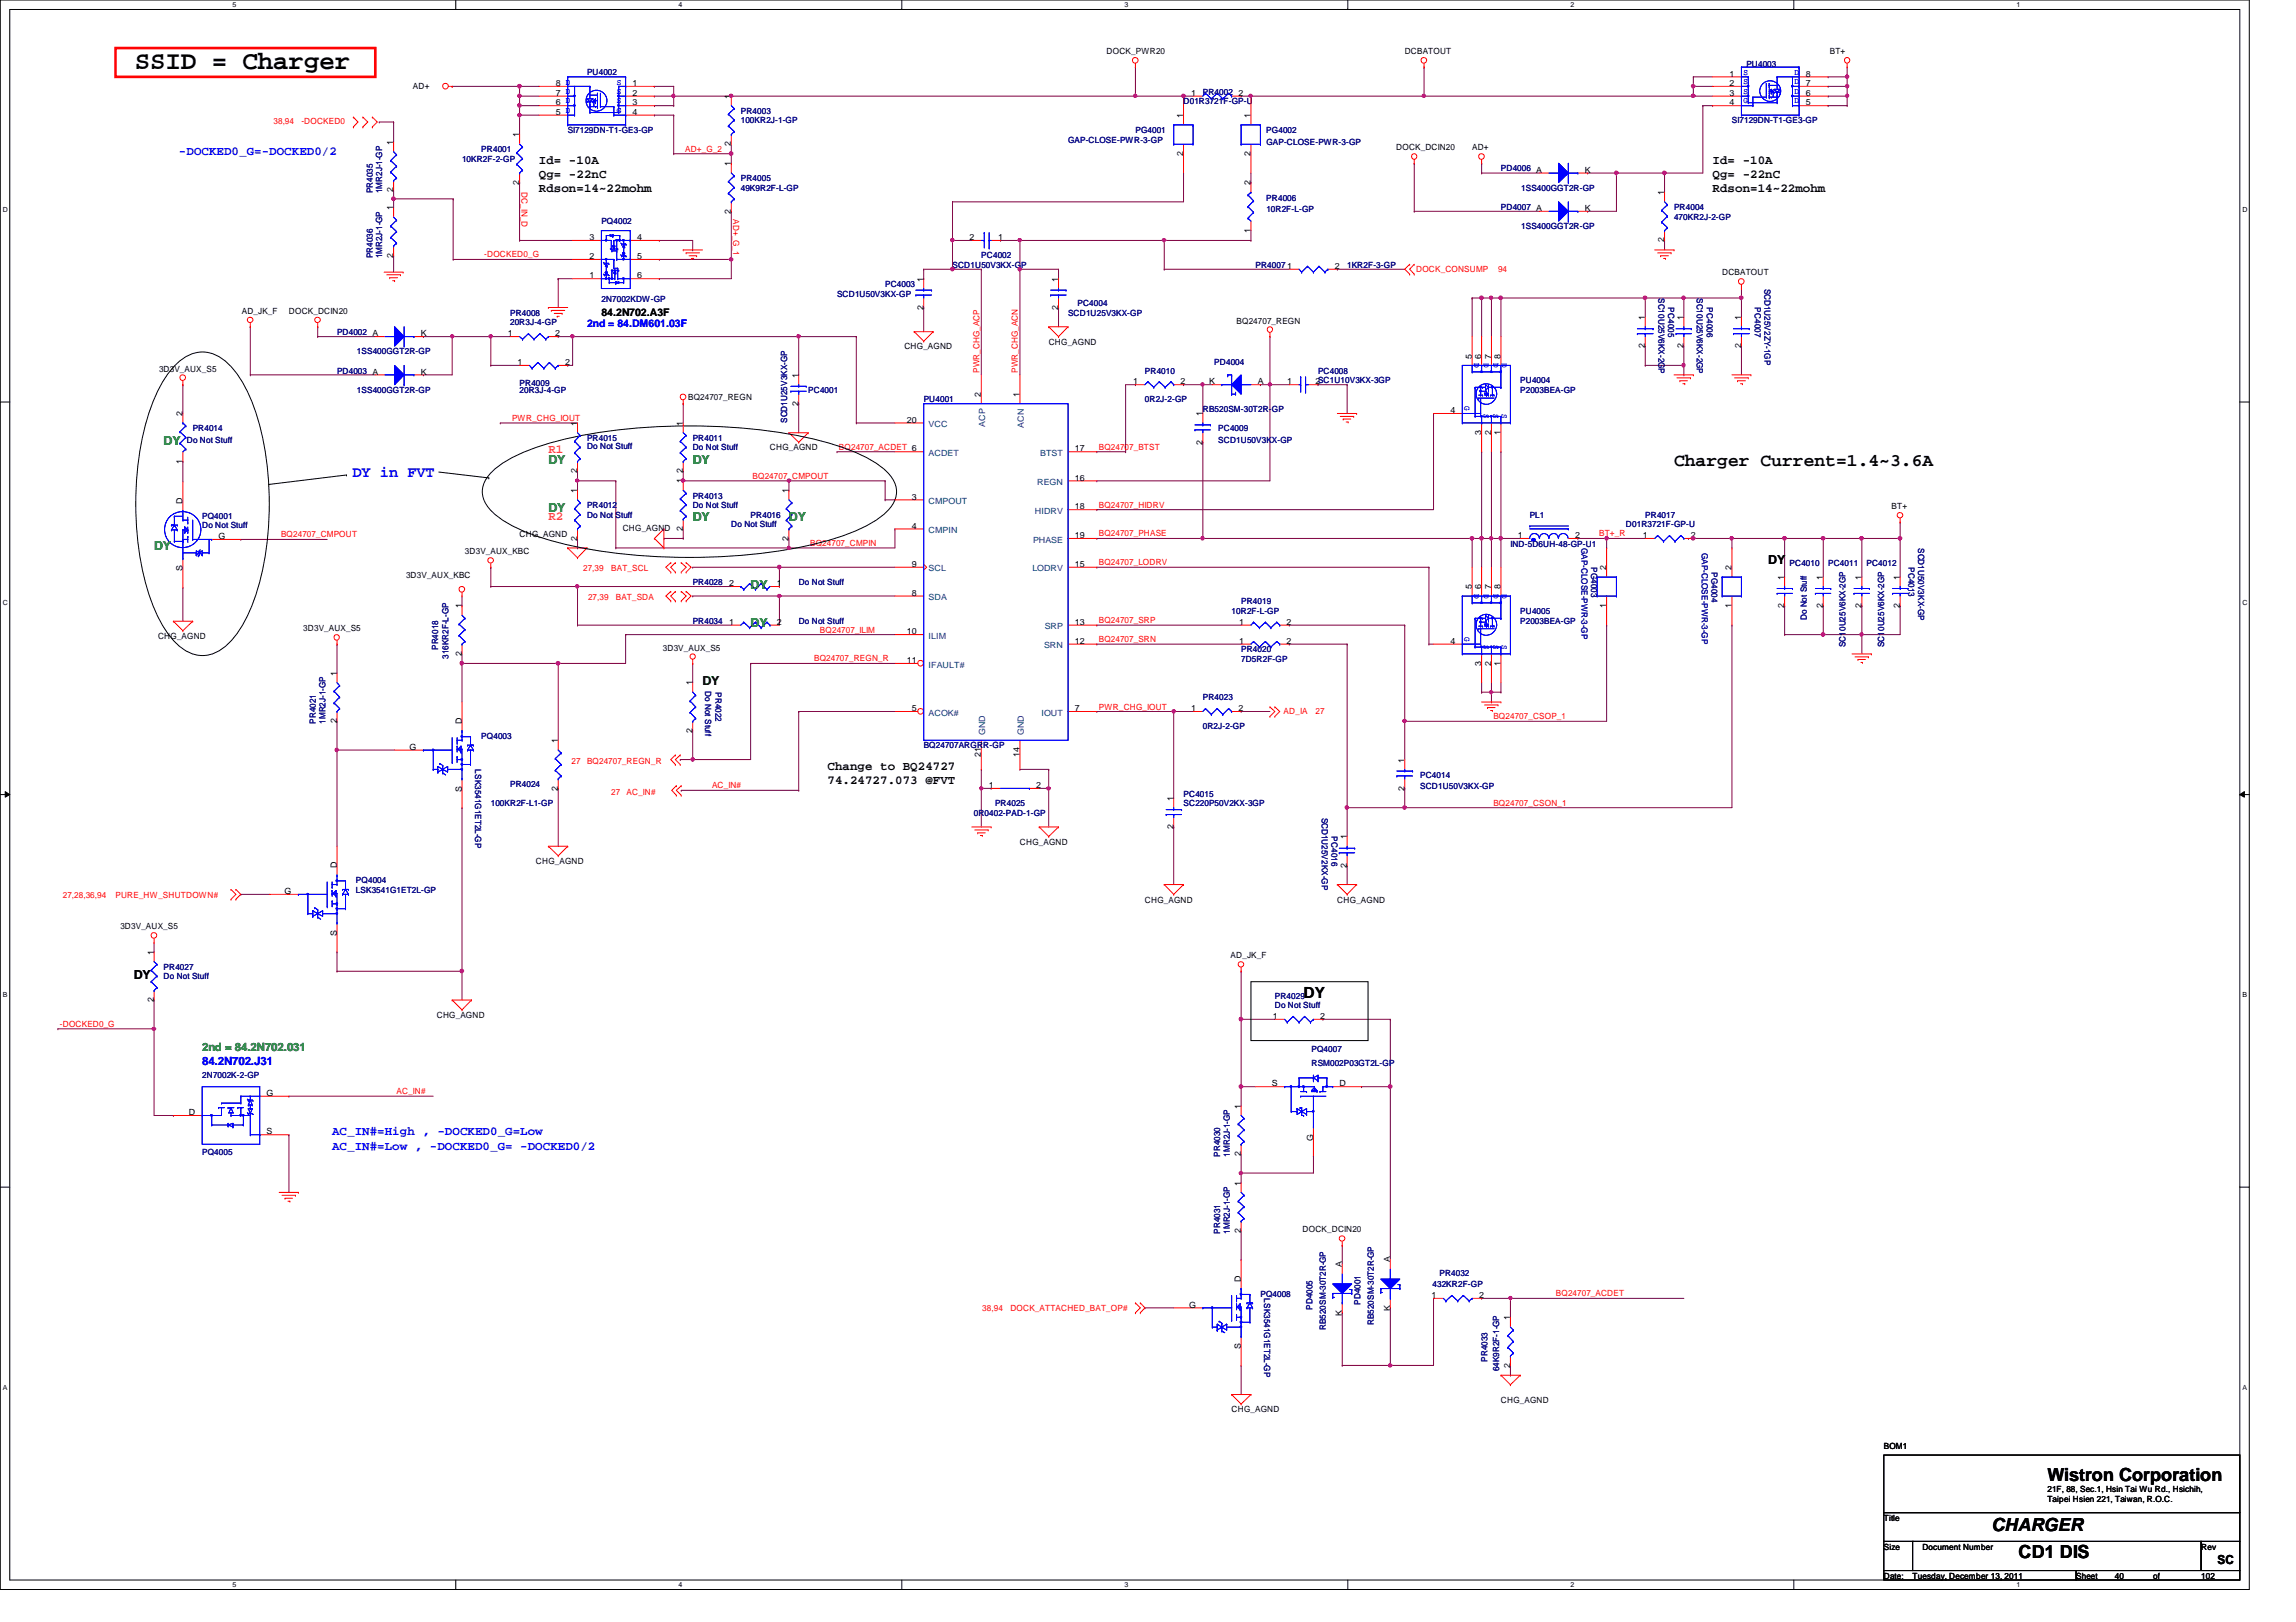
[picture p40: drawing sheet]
<svg xmlns="http://www.w3.org/2000/svg" width="297mm" height="210mm" viewBox="0 0 297 210" stroke-linecap="round" stroke-linejoin="round" font-family="sans-serif">
<defs><g id="words">
<text font-size="3.3" x="17.4" y="9">SSID = Charger</text>
<g font-size="2.3">
<text x="216.6" y="60.4">Charger Current=1.4~3.6A</text>
<text x="264.9" y="191.7">Wistron Corporation</text>
<text x="257.6" y="198.2">CHARGER</text>
<text x="261.2" y="201.6">CD1 DIS</text>
</g>
<text font-size="2" fill="#00f" x="45.6" y="61.8">DY in FVT</text>
<text font-size="2" x="168.7" y="129.2">DY</text>
<g font-size="1.6" fill="#00f">
<text x="23.2" y="20">-DOCKED0_G=-DOCKED0/2</text>
<text x="43" y="146.9">AC_IN#=High , -DOCKED0_G=Low</text>
<text x="43" y="148.8">AC_IN#=Low , -DOCKED0_G= -DOCKED0/2</text>
</g>
<g font-size="1.6">
<text x="69.7" y="23.1">Qg= -22nC</text>
<text x="69.7" y="21.3">Id= -10A</text>
<text x="221.6" y="21.3">Id= -10A</text>
<text x="221.6" y="23.1">Qg= -22nC</text>
<text x="69.7" y="24.9">Rdson=14~22mohm</text>
<text x="221.6" y="24.9">Rdson=14~22mohm</text>
<text x="228.8" y="72.9">DY</text>
<text x="107.1" y="101.5">74.24727.073 @FVT</text>
<text x="107.1" y="99.7">Change to BQ24727</text>
<text x="17.3" y="126.7">DY</text>
<text x="286.9" y="202.4">SC</text>
</g>
<g font-size="1.6" fill="#008000">
<text x="21.2" y="57.5">DY</text>
<text x="70.9" y="60">DY</text>
<text x="89.6" y="60">DY</text>
<text x="19.9" y="71.2">DY</text>
<text x="70.9" y="66.2">DY</text>
<text x="89.6" y="67.5">DY</text>
<text x="102.1" y="67.5">DY</text>
<text x="97.1" y="76.2">DY</text>
<text x="97.1" y="81.2">DY</text>
</g>
<g font-size="1.6" fill="#ff8000">
<text x="70.9" y="58.6">R1</text>
<text x="70.9" y="67.3">R2</text>
</g>
<text font-size="1.6" fill="#004000" x="90.9" y="88.6">DY</text>
<text font-size="1.5" fill="#00f" x="26.2" y="137.9">84.2N702.J31</text>
<text font-size="1.5" fill="#008000" x="26.2" y="136">2nd = 84.2N702.031</text>
<text font-size="1.4" x="77.8" y="40.9">84.2N702.A3F</text>
<text font-size="1.4" fill="#00f" x="75.9" y="42.3">2nd = 84.DM601.03F</text>
<g font-size="1.1">
<text x="53.4" y="11.5">AD+</text>
<text x="71.9" y="11.1">8 D</text>
<text x="81.8" y="11.1">1</text>
<text x="143.2" y="7">DOCK_PWR20</text>
<text x="181.7" y="7">DCBATOUT</text>
<text x="223.8" y="9.9">1</text>
<text x="223.8" y="11.1">2</text>
<text x="233.6" y="11.1">7</text>
<text x="233.6" y="9.9">8</text>
<text x="236.7" y="7">BT+</text>
<text x="67.2" y="17.8" transform="rotate(-90 67.2 17.8)">1</text>
<text x="71.9" y="14.9">5 D</text>
<text x="71.9" y="13.6">6 D</text>
<text x="71.9" y="12.4">7</text>
<text x="81.8" y="12.4">2</text>
<text x="81.8" y="13.6">3</text>
<text x="81.8" y="14.9">4</text>
<text x="94.6" y="12.8" transform="rotate(-90 94.6 12.8)">1</text>
<text x="153.1" y="15.3" transform="rotate(-90 153.1 15.3)">1</text>
<text x="154.1" y="12.4">1</text>
<text x="160.2" y="12.4">2</text>
<text x="161.8" y="15.3" transform="rotate(-90 161.8 15.3)">1</text>
<text x="223.8" y="12.4">3</text>
<text x="223.8" y="13.6">4</text>
<text x="233.6" y="13.6">5</text>
<text x="233.6" y="12.4">6</text>
<text x="50.9" y="18.8" transform="rotate(-90 50.9 18.8)">1</text>
<text x="67.2" y="23.9" transform="rotate(-90 67.2 23.9)">2</text>
<text x="94.6" y="21.5" transform="rotate(-90 94.6 21.5)">1</text>
<text x="94.6" y="18.9" transform="rotate(-90 94.6 18.9)">2</text>
<text x="153.1" y="20.2" transform="rotate(-90 153.1 20.2)">2</text>
<text x="161.8" y="20.2" transform="rotate(-90 161.8 20.2)">2</text>
<text x="180.6" y="19.5">DOCK_DCIN20</text>
<text x="190.5" y="19.5">AD+</text>
<text x="205" y="22.4">K</text>
<text x="50.9" y="27.2" transform="rotate(-90 50.9 27.2)">1</text>
<text x="50.9" y="24.9" transform="rotate(-90 50.9 24.9)">2</text>
<text x="94.6" y="27.6" transform="rotate(-90 94.6 27.6)">2</text>
<text x="161.8" y="24" transform="rotate(-90 161.8 24)">2</text>
<text x="205" y="27.3">K</text>
<text x="215.3" y="25.2" transform="rotate(-90 215.3 25.2)">1</text>
<text x="50.9" y="33.4" transform="rotate(-90 50.9 33.4)">2</text>
<text x="76.3" y="33.5">2</text>
<text x="76.3" y="31.1">3</text>
<text x="82.4" y="31.1">4</text>
<text x="82.4" y="33.5">5</text>
<text x="125.4" y="31.1">2</text>
<text x="129.1" y="31.1">1</text>
<text x="161.8" y="30.1" transform="rotate(-90 161.8 30.1)">1</text>
<text x="166.5" y="34.8">1</text>
<text x="172.7" y="34.8">2</text>
<text x="215.3" y="31.4" transform="rotate(-90 215.3 31.4)">2</text>
<text x="222.8" y="35.6">DCBATOUT</text>
<text x="31.3" y="40.6">AD_JK_F</text>
<text x="37.4" y="40.6">DOCK_DCIN20</text>
<text x="76.3" y="36">1</text>
<text x="82.4" y="36">6</text>
<text x="119.5" y="40.1" transform="rotate(-90 119.5 40.1)">2</text>
<text x="119.5" y="36.4" transform="rotate(-90 119.5 36.4)">1</text>
<text x="136.9" y="40.1" transform="rotate(-90 136.9 40.1)">2</text>
<text x="136.9" y="36.4" transform="rotate(-90 136.9 36.4)">1</text>
<text x="160" y="41.9">BQ24707_REGN</text>
<text x="212.8" y="41.4" transform="rotate(-90 212.8 41.4)">1</text>
<text x="217.8" y="41.4" transform="rotate(-90 217.8 41.4)">1</text>
<text x="225.3" y="41.4" transform="rotate(-90 225.3 41.4)">1</text>
<text x="54.4" y="43.5">K</text>
<text x="65.7" y="43.5">1</text>
<text x="67" y="47.2">1</text>
<text x="71.8" y="43.5">2</text>
<text x="73.1" y="47.2">2</text>
<text x="117" y="45.2">CHG_AGND</text>
<text x="135.7" y="44.6">CHG_AGND</text>
<text x="190.4" y="46.4" transform="rotate(-90 190.4 46.4)">5</text>
<text x="191.6" y="46.4" transform="rotate(-90 191.6 46.4)">6</text>
<text x="192.9" y="46.4" transform="rotate(-90 192.9 46.4)">7</text>
<text x="194.1" y="46.4" transform="rotate(-90 194.1 46.4)">8</text>
<text x="212.8" y="45.1" transform="rotate(-90 212.8 45.1)">2</text>
<text x="217.8" y="45.1" transform="rotate(-90 217.8 45.1)">2</text>
<text x="225.3" y="45.1" transform="rotate(-90 225.3 45.1)">2</text>
<text x="20.6" y="48.1">3D3V_AUX_S5</text>
<text x="23.6" y="53.8" transform="rotate(-90 23.6 53.8)">2</text>
<text x="54.4" y="48.5">K</text>
<text x="89" y="51.8">BQ24707_REGN</text>
<text x="103.3" y="52.5" transform="rotate(-90 103.3 52.5)">2</text>
<text x="103.3" y="48.9" transform="rotate(-90 103.3 48.9)">1</text>
<text x="126.9" y="51.3" transform="rotate(-90 126.9 51.3)">2</text>
<text x="131.9" y="51.3" transform="rotate(-90 131.9 51.3)">1</text>
<text x="146.6" y="49.7">1</text>
<text x="152.7" y="49.7">2</text>
<text x="155.6" y="53.8" transform="rotate(-90 155.6 53.8)">1</text>
<text x="156.4" y="49.7">K</text>
<text x="162.7" y="49.7">A</text>
<text x="166.5" y="49.7">1</text>
<text x="170.2" y="49.7">2SC1U10V3KX-3GP</text>
<text x="187.7" y="53.5">4</text>
<text x="23.6" y="60" transform="rotate(-90 23.6 60)">1</text>
<text x="74.7" y="55.1" transform="rotate(-90 74.7 55.1)">1</text>
<text x="88.3" y="55.1" transform="rotate(-90 88.3 55.1)">1</text>
<text x="99.6" y="58.3">CHG_AGND</text>
<text x="117.3" y="54.7">20</text>
<text x="139.1" y="58.4">17</text>
<text x="155.6" y="57.5" transform="rotate(-90 155.6 57.5)">2</text>
<text x="191.6" y="56.3" transform="rotate(-90 191.6 56.3)">3</text>
<text x="192.9" y="56.3" transform="rotate(-90 192.9 56.3)">2</text>
<text x="194.1" y="56.3" transform="rotate(-90 194.1 56.3)">1</text>
<text x="23.6" y="65.2" transform="rotate(-90 23.6 65.2)">D</text>
<text x="74.7" y="63.8" transform="rotate(-90 74.7 63.8)">1</text>
<text x="74.7" y="61.3" transform="rotate(-90 74.7 61.3)">2</text>
<text x="88.3" y="62.6" transform="rotate(-90 88.3 62.6)">1</text>
<text x="88.3" y="61.3" transform="rotate(-90 88.3 61.3)">2</text>
<text x="102" y="63.8" transform="rotate(-90 102 63.8)">1</text>
<text x="118" y="64.6">3</text>
<text x="139.1" y="62.2">16</text>
<text x="139.1" y="65.9">18</text>
<text x="244.7" y="65.9">BT+</text>
<text x="28.3" y="69.8">G</text>
<text x="60.2" y="71.8">3D3V_AUX_KBC</text>
<text x="67.2" y="69.5">CHG_AGND</text>
<text x="74.7" y="70" transform="rotate(-90 74.7 70)">2</text>
<text x="80.6" y="68.7">CHG_AGND</text>
<text x="88.3" y="68.7" transform="rotate(-90 88.3 68.7)">2</text>
<text x="102" y="70" transform="rotate(-90 102 70)">2</text>
<text x="118" y="68.4">4</text>
<text x="139.1" y="69.6">19</text>
<text x="196.4" y="69.6">1</text>
<text x="203.8" y="69.6">2</text>
<text x="212.6" y="69.6">1</text>
<text x="218.7" y="69.6">2</text>
<text x="23.6" y="74" transform="rotate(-90 23.6 74)">S</text>
<text x="52.5" y="74.8">3D3V_AUX_KBC</text>
<text x="94.3" y="75.9">2</text>
<text x="100.5" y="75.9">1</text>
<text x="118" y="73.4">9</text>
<text x="118" y="77.1">8</text>
<text x="139.1" y="73.4">15</text>
<text x="190.4" y="76.2" transform="rotate(-90 190.4 76.2)">5</text>
<text x="191.6" y="76.2" transform="rotate(-90 191.6 76.2)">6</text>
<text x="192.9" y="76.2" transform="rotate(-90 192.9 76.2)">7</text>
<text x="194.1" y="76.2" transform="rotate(-90 194.1 76.2)">8</text>
<text x="207.8" y="73.8" transform="rotate(-90 207.8 73.8)">2</text>
<text x="224" y="73.8" transform="rotate(-90 224 73.8)">2</text>
<text x="230.8" y="75" transform="rotate(-90 230.8 75)">1</text>
<text x="235.8" y="75" transform="rotate(-90 235.8 75)">1</text>
<text x="240.8" y="75" transform="rotate(-90 240.8 75)">1</text>
<text x="245.8" y="75" transform="rotate(-90 245.8 75)">1</text>
<text x="20.4" y="82.7">CHG_AGND</text>
<text x="39.2" y="81.7">3D3V_AUX_S5</text>
<text x="59.7" y="78.7" transform="rotate(-90 59.7 78.7)">1</text>
<text x="94.3" y="80.9">1</text>
<text x="100.5" y="80.9">2</text>
<text x="117.3" y="82.1">10</text>
<text x="139.1" y="80.9">13</text>
<text x="139.1" y="83.3">12</text>
<text x="160.3" y="83.3">1</text>
<text x="160.3" y="80.9">1</text>
<text x="166.5" y="83.3">2</text>
<text x="166.5" y="80.9">2</text>
<text x="187.7" y="83.3">4</text>
<text x="207.8" y="78.7" transform="rotate(-90 207.8 78.7)">1</text>
<text x="224" y="78.7" transform="rotate(-90 224 78.7)">1</text>
<text x="230.8" y="78.7" transform="rotate(-90 230.8 78.7)">2</text>
<text x="235.8" y="78.7" transform="rotate(-90 235.8 78.7)">2</text>
<text x="240.8" y="78.7" transform="rotate(-90 240.8 78.7)">2</text>
<text x="245.8" y="78.7" transform="rotate(-90 245.8 78.7)">2</text>
<text x="43.6" y="87.5" transform="rotate(-90 43.6 87.5)">1</text>
<text x="59.7" y="84.9" transform="rotate(-90 59.7 84.9)">2</text>
<text x="85.8" y="84.2">3D3V_AUX_S5</text>
<text x="89.6" y="88.7" transform="rotate(-90 89.6 88.7)">1</text>
<text x="117.3" y="85.8">11</text>
<text x="191.6" y="86.1" transform="rotate(-90 191.6 86.1)">3</text>
<text x="192.9" y="86.1" transform="rotate(-90 192.9 86.1)">2</text>
<text x="194.1" y="86.1" transform="rotate(-90 194.1 86.1)">1</text>
<text x="43.6" y="93.6" transform="rotate(-90 43.6 93.6)">2</text>
<text x="59.7" y="93.7" transform="rotate(-90 59.7 93.7)">D</text>
<text x="89.6" y="94.9" transform="rotate(-90 89.6 94.9)">2</text>
<text x="118" y="92">5</text>
<text x="139.1" y="92">7</text>
<text x="154.1" y="92">1</text>
<text x="160.2" y="92">2</text>
<text x="53" y="97">G</text>
<text x="72.2" y="96.2" transform="rotate(-90 72.2 96.2)">1</text>
<text x="126.9" y="98" transform="rotate(-90 126.9 98)">21</text>
<text x="127.9" y="102">1</text>
<text x="131.9" y="98" transform="rotate(-90 131.9 98)">14</text>
<text x="134.1" y="102">2</text>
<text x="181.7" y="98.7" transform="rotate(-90 181.7 98.7)">1</text>
<text x="59.7" y="102.4" transform="rotate(-90 59.7 102.4)">S</text>
<text x="72.2" y="102.3" transform="rotate(-90 72.2 102.3)">2</text>
<text x="151.8" y="107.3" transform="rotate(-90 151.8 107.3)">2</text>
<text x="151.8" y="103.6" transform="rotate(-90 151.8 103.6)">1</text>
<text x="181.7" y="102.3" transform="rotate(-90 181.7 102.3)">2</text>
<text x="43.6" y="112.4" transform="rotate(-90 43.6 112.4)">D</text>
<text x="69.3" y="111.8">CHG_AGND</text>
<text x="131.9" y="109.3">CHG_AGND</text>
<text x="174.2" y="112.3" transform="rotate(-90 174.2 112.3)">2</text>
<text x="174.2" y="108.6" transform="rotate(-90 174.2 108.6)">1</text>
<text x="36.8" y="115.7">G</text>
<text x="148.1" y="116.8">CHG_AGND</text>
<text x="173" y="116.8">CHG_AGND</text>
<text x="15.6" y="120.3">3D3V_AUX_S5</text>
<text x="19.9" y="123.6" transform="rotate(-90 19.9 123.6)">1</text>
<text x="43.6" y="121.1" transform="rotate(-90 43.6 121.1)">S</text>
<text x="159.2" y="124">AD_JK_F</text>
<text x="19.9" y="129.7" transform="rotate(-90 19.9 129.7)">2</text>
<text x="56.5" y="131.7">CHG_AGND</text>
<text x="164.7" y="131.9">1</text>
<text x="170.8" y="131.9">2</text>
<text x="34.5" y="141.8">G</text>
<text x="160.5" y="143.5" transform="rotate(-90 160.5 143.5)">1</text>
<text x="164.5" y="140.6">S</text>
<text x="173.3" y="140.6">D</text>
<text x="24.4" y="144.3">D</text>
<text x="34.5" y="146.8">S</text>
<text x="160.5" y="149.6" transform="rotate(-90 160.5 149.6)">2</text>
<text x="169.9" y="147.6" transform="rotate(-90 169.9 147.6)">G</text>
<text x="160.5" y="153.4" transform="rotate(-90 160.5 153.4)">1</text>
<text x="160.5" y="159.6" transform="rotate(-90 160.5 159.6)">2</text>
<text x="168.5" y="159.5">DOCK_DCIN20</text>
<text x="160.5" y="165.9" transform="rotate(-90 160.5 165.9)">D</text>
<text x="173.6" y="164" transform="rotate(-90 173.6 164)">A</text>
<text x="179.8" y="163.4" transform="rotate(-90 179.8 163.4)">A</text>
<text x="185.2" y="168">1</text>
<text x="191.3" y="168">2</text>
<text x="153.8" y="169.2">G</text>
<text x="173.6" y="170.3" transform="rotate(-90 173.6 170.3)">K</text>
<text x="179.8" y="169.7" transform="rotate(-90 179.8 169.7)">K</text>
<text x="195.4" y="170.9" transform="rotate(-90 195.4 170.9)">1</text>
<text x="160.5" y="174.6" transform="rotate(-90 160.5 174.6)">S</text>
<text x="195.4" y="177" transform="rotate(-90 195.4 177)">2</text>
<text x="159.3" y="182.8">CHG_AGND</text>
<text x="194.2" y="181.5">CHG_AGND</text>
<text x="243.7" y="187.5">BOM1</text>
<text x="243.7" y="196.8">Title</text>
<text x="264.9" y="193.1">21F, 88, Sec.1, Hsin Tai Wu Rd., Hsichih,</text>
<text x="264.9" y="194.4">Taipei Hsien 221, Taiwan, R.O.C.</text>
<text x="243.7" y="200.5">Size</text>
<text x="248.7" y="200.5">Document Number</text>
<text x="284.8" y="200.5">Rev</text>
<text x="243.7" y="204.3">Date:</text>
<text x="247.4" y="204.3">Tuesday, December 13, 2011</text>
<text x="268.6" y="204.3">Sheet</text>
<text x="273.6" y="204.3">40</text>
<text x="278.6" y="204.3">of</text>
<text x="284.8" y="204.3">102</text>
</g>
<g font-size="1.1" fill="#00f">
<text x="73.2" y="11">D</text>
<text x="79.8" y="11">S</text>
<text x="225.5" y="9.7">S</text>
<text x="225.5" y="10.9">S</text>
<text x="232.1" y="10.9">D</text>
<text x="232.1" y="9.7">D</text>
<text x="73.2" y="12.1">D</text>
<text x="73.2" y="14.6">D</text>
<text x="73.2" y="13.4">D</text>
<text x="79.8" y="12.1">S</text>
<text x="79.8" y="13.4">S</text>
<text x="79.8" y="14.6">G</text>
<text x="225.5" y="12.1">S</text>
<text x="225.5" y="13.4">G</text>
<text x="232.1" y="13.4">D</text>
<text x="232.1" y="12.1">D</text>
<text x="190.7" y="47" transform="rotate(90 190.7 47)">D</text>
<text x="192" y="47" transform="rotate(90 192 47)">D</text>
<text x="193.2" y="47" transform="rotate(90 193.2 47)">D</text>
<text x="194.3" y="47" transform="rotate(90 194.3 47)">D</text>
<text x="189.5" y="52.5" transform="rotate(90 189.5 52.5)">G</text>
<text x="192" y="53.6" transform="rotate(90 192 53.6)">S</text>
<text x="193.2" y="53.6" transform="rotate(90 193.2 53.6)">S</text>
<text x="194.3" y="53.6" transform="rotate(90 194.3 53.6)">S</text>
<text x="190.7" y="76.9" transform="rotate(90 190.7 76.9)">D</text>
<text x="192" y="76.9" transform="rotate(90 192 76.9)">D</text>
<text x="193.2" y="76.9" transform="rotate(90 193.2 76.9)">D</text>
<text x="194.3" y="76.9" transform="rotate(90 194.3 76.9)">D</text>
<text x="189.5" y="82.4" transform="rotate(90 189.5 82.4)">G</text>
<text x="192" y="83.5" transform="rotate(90 192 83.5)">S</text>
<text x="193.2" y="83.5" transform="rotate(90 193.2 83.5)">S</text>
<text x="194.3" y="83.5" transform="rotate(90 194.3 83.5)">S</text>
</g>
<g font-size="1.1" fill="#000080">
<text x="75.9" y="9.7">PU4002</text>
<text x="225.9" y="8.6">PU4003</text>
<text x="73.4" y="17.2">SI7129DN-T1-GE3-GP</text>
<text x="95.8" y="14.7">PR4003</text>
<text x="95.8" y="16">100KR2J-1-GP</text>
<text x="146.9" y="17.2">PG4001</text>
<text x="153.1" y="13.5">D01R3721F-GP-U</text>
<text x="155.6" y="12.2">PR4002</text>
<text x="163.8" y="17.2">PG4002</text>
<text x="224.1" y="16">SI7129DN-T1-GE3-GP</text>
<text x="59.8" y="21">10KR2F-2-GP</text>
<text x="62.3" y="19.7">PR4001</text>
<text x="95.8" y="23.5">PR4005</text>
<text x="138.2" y="18.5">GAP-CLOSE-PWR-3-GP</text>
<text x="163.8" y="18.7">GAP-CLOSE-PWR-3-GP</text>
<text x="194.2" y="22.2">PD4006 A</text>
<text x="48.2" y="25" transform="rotate(-90 48.2 25)">PR4035</text>
<text x="49.4" y="25" transform="rotate(-90 49.4 25)">1MR2J-1-GP</text>
<text x="77.8" y="29">PQ4002</text>
<text x="95.8" y="24.7">49K9R2F-L-GP</text>
<text x="163.8" y="26">PR4006</text>
<text x="163.8" y="27.4">10R2F-L-GP</text>
<text x="194.2" y="27.2">PD4007 A</text>
<text x="196.8" y="24.7">1SS400GGT2R-GP</text>
<text x="196.8" y="29.7">1SS400GGT2R-GP</text>
<text x="216.6" y="27.2">PR4004</text>
<text x="216.6" y="28.4">470KR2J-2-GP</text>
<text x="48.2" y="33.4" transform="rotate(-90 48.2 33.4)">PR4036</text>
<text x="49.4" y="33.4" transform="rotate(-90 49.4 33.4)">1MR2J-1-GP</text>
<text x="123.2" y="34.6">SCD1U50V3KX-GP</text>
<text x="127" y="33.4">PC4002</text>
<text x="162.4" y="34.6">PR4007</text>
<text x="174.3" y="34.6">1KR2F-3-GP</text>
<text x="66" y="40.9">PR4008</text>
<text x="77.8" y="39.1">2N7002KDW-GP</text>
<text x="108.3" y="38.4">SCD1U50V3KX-GP</text>
<text x="114.5" y="37.1">PC4003</text>
<text x="138.2" y="40.9">SCD1U25V3KX-GP</text>
<text x="139.4" y="39.6">PC4004</text>
<text x="214.6" y="38.6" transform="rotate(90 214.6 38.6)">SC10U25V6KX-2GP</text>
<text x="215.8" y="39.8" transform="rotate(90 215.8 39.8)">PC4005</text>
<text x="219.5" y="38.6" transform="rotate(90 219.5 38.6)">SC10U25V6KX-2GP</text>
<text x="220.8" y="39.8" transform="rotate(90 220.8 39.8)">PC4006</text>
<text x="227" y="39.8" transform="rotate(90 227 39.8)">PC4007</text>
<text x="228.3" y="37.3" transform="rotate(90 228.3 37.3)">SCD1U25V2ZY-1GP</text>
<text x="43.6" y="43.3">PD4002 A</text>
<text x="46.2" y="45.8">1SS400GGT2R-GP</text>
<text x="66" y="42.1">20R3J-4-GP</text>
<text x="157.1" y="47.2">PD4004</text>
<text x="43.6" y="48.3">PD4003 A</text>
<text x="46.2" y="50.8">1SS400GGT2R-GP</text>
<text x="67.2" y="50">PR4009</text>
<text x="67.2" y="50.8">20R3J-4-GP</text>
<text x="104.6" y="50.8">PC4001</text>
<text x="119.5" y="52.1">PU4001</text>
<text x="148.1" y="48.3">PR4010</text>
<text x="148.1" y="52.1">0R2J-2-GP</text>
<text x="155.6" y="53.3">RB520SM-30T2R-GP</text>
<text x="170.5" y="48.3">PC4008</text>
<text x="196.7" y="49.6">PU4004</text>
<text x="196.7" y="50.8">P2003BEA-GP</text>
<text x="24.2" y="57.3">Do Not Stuff</text>
<text x="24.9" y="55.8">PR4014</text>
<text x="75.9" y="57.1">PR4015</text>
<text x="75.9" y="58.2">Do Not Stuff</text>
<text x="89.6" y="57.1">PR4011</text>
<text x="89.6" y="58.3">Do Not Stuff</text>
<text x="101.9" y="54.7" transform="rotate(-90 101.9 54.7)">SCD1U25V3KX-GP</text>
<text x="157.6" y="55.8">PC4009</text>
<text x="157.6" y="57.3">SCD1U50V3KX-GP</text>
<text x="75.9" y="65.7">PR4012</text>
<text x="89.6" y="64.5">PR4013</text>
<text x="89.6" y="65.7">Do Not Stuff</text>
<text x="26.2" y="67.1">PQ4001</text>
<text x="26.2" y="68.4">Do Not Stuff</text>
<text x="75.9" y="67">Do Not Stuff</text>
<text x="94.6" y="68.2">Do Not Stuff</text>
<text x="97.1" y="67">PR4016</text>
<text x="195.4" y="70.7">IND-5D6UH-48-GP-U1</text>
<text x="197.9" y="67">PL1</text>
<text x="210.4" y="68.2">D01R3721F-GP-U</text>
<text x="212.8" y="67">PR4017</text>
<text x="248.2" y="70.9" transform="rotate(90 248.2 70.9)">SCD1U50V3KX-GP</text>
<text x="89.6" y="75.7">PR4028</text>
<text x="103.3" y="75.7">Do Not Stuff</text>
<text x="205.9" y="73.4" transform="rotate(90 205.9 73.4)">PG4003</text>
<text x="221.4" y="74" transform="rotate(90 221.4 74)">PG4004</text>
<text x="231.5" y="73.2">PC4010</text>
<text x="236.5" y="73.2">PC4011</text>
<text x="241.5" y="73.2">PC4012</text>
<text x="246.9" y="73.4" transform="rotate(90 246.9 73.4)">PC4013</text>
<text x="89.6" y="80.7">PR4034</text>
<text x="103.3" y="80.7">Do Not Stuff</text>
<text x="159.3" y="79.5">10R2F-L-GP</text>
<text x="160.6" y="78.2">PR4019</text>
<text x="196.7" y="79.5">PU4005</text>
<text x="196.7" y="80.7">P2003BEA-GP</text>
<text x="233.8" y="80.3" transform="rotate(-90 233.8 80.3)">Do Not Stuff</text>
<text x="238.8" y="83.7" transform="rotate(-90 238.8 83.7)">SC10U25V6KX-2GP</text>
<text x="243.8" y="83.7" transform="rotate(-90 243.8 83.7)">SC10U25V6KX-2GP</text>
<text x="56.7" y="84.1" transform="rotate(-90 56.7 84.1)">PR4018</text>
<text x="58" y="85.3" transform="rotate(-90 58 85.3)">316KR2F-L-GP</text>
<text x="91.2" y="89.5" transform="rotate(90 91.2 89.5)">Do Not Stuff</text>
<text x="92.6" y="89.6" transform="rotate(90 92.6 89.6)">PR4022</text>
<text x="160.6" y="84.4">PR4020</text>
<text x="160.6" y="85.7">7D5R2F-GP</text>
<text x="40.8" y="93.7" transform="rotate(-90 40.8 93.7)">PR4021</text>
<text x="42.1" y="93.7" transform="rotate(-90 42.1 93.7)">1MR2J-1-GP</text>
<text x="62.3" y="95.6">PQ4003</text>
<text x="155.6" y="90.6">PR4023</text>
<text x="155.6" y="94.4">0R2J-2-GP</text>
<text x="61.5" y="99.6" transform="rotate(90 61.5 99.6)">LSK3541G1ET2L-GP</text>
<text x="66" y="101.9">PR4024</text>
<text x="119.5" y="96.9">BQ24707ARGRR-GP</text>
<text x="183.7" y="100.6">PC4014</text>
<text x="63.5" y="104.4">100KR2F-L1-GP</text>
<text x="126" y="105.6">0R0402-PAD-1-GP</text>
<text x="128.7" y="104.4">PR4025</text>
<text x="153.1" y="103.1">PC4015</text>
<text x="153.1" y="104.4">SC220P50V2KX-3GP</text>
<text x="171" y="105.8" transform="rotate(90 171 105.8)">SCD1U25V2KX-GP</text>
<text x="183.7" y="102.1">SCD1U50V3KX-GP</text>
<text x="172.3" y="108.2" transform="rotate(90 172.3 108.2)">PC4016</text>
<text x="46.1" y="114.3">PQ4004</text>
<text x="46.1" y="115.5">LSK3541G1ET2L-GP</text>
<text x="21.2" y="125.5">PR4027</text>
<text x="21.2" y="126.7">Do Not Stuff</text>
<text x="164.9" y="129.2">PR4029</text>
<text x="164.9" y="130.5">Do Not Stuff</text>
<text x="169.7" y="136.2">PQ4007</text>
<text x="169.7" y="138">RSM002P03GT2L-GP</text>
<text x="26.2" y="139.4">2N7002K-2-GP</text>
<text x="26.2" y="149.5">PQ4005</text>
<text x="157.9" y="149.7" transform="rotate(-90 157.9 149.7)">PR4030</text>
<text x="159.1" y="149.7" transform="rotate(-90 159.1 149.7)">1MR2J-1-GP</text>
<text x="157.9" y="159.7" transform="rotate(-90 157.9 159.7)">PR4031</text>
<text x="159.1" y="159.7" transform="rotate(-90 159.1 159.7)">1MR2J-1-GP</text>
<text x="163.1" y="167.8">PQ4008</text>
<text x="185.3" y="166.6">432KR2F-GP</text>
<text x="186.2" y="165.2">PR4032</text>
<text x="163.5" y="168" transform="rotate(90 163.5 168)">LSK3541G1ET2L-GP</text>
<text x="169.8" y="169.5" transform="rotate(-90 169.8 169.5)">PD4005</text>
<text x="171.5" y="172.1" transform="rotate(-90 171.5 172.1)">RB520SM-30T2R-GP</text>
<text x="176" y="168.9" transform="rotate(-90 176 168.9)">PD4001</text>
<text x="177.8" y="171.5" transform="rotate(-90 177.8 171.5)">RB520SM-30T2R-GP</text>
<text x="192.4" y="176.2" transform="rotate(-90 192.4 176.2)">PR4033</text>
<text x="194" y="177.5" transform="rotate(-90 194 177.5)">64K9R2F-1-GP</text>
</g>
<g font-size="1.1" fill="#f00">
<text x="35.4" y="16.1">38,94</text>
<text x="39" y="16.1">-DOCKED0</text>
<text x="88.6" y="19.6">AD+_G_2</text>
<text x="67.5" y="24.9" transform="rotate(90 67.5 24.9)">DC_IN_D</text>
<text x="94.9" y="28.4" transform="rotate(90 94.9 28.4)">AD+_G_1</text>
<text x="62.7" y="33.3">-DOCKED0_G</text>
<text x="183.2" y="35.3">DOCK_CONSUMP</text>
<text x="193.8" y="35.3">94</text>
<text x="126.7" y="48.3" transform="rotate(-90 126.7 48.3)">PWR_CHG_ACP</text>
<text x="131.7" y="48.3" transform="rotate(-90 131.7 48.3)">PWR_CHG_ACN</text>
<text x="66.2" y="54.5">PWR_CHG_IOUT</text>
<text x="108.5" y="58.2">BQ24707_ACDET 6</text>
<text x="142.2" y="58.2">BQ24707_BTST</text>
<text x="97.4" y="62">BQ24707_CMPOUT</text>
<text x="142.2" y="65.7">BQ24707_HIDRV</text>
<text x="36.4" y="69.6">BQ24707_CMPOUT</text>
<text x="104.8" y="70.7">BQ24707_CMPIN</text>
<text x="142.2" y="69.4">BQ24707_PHASE</text>
<text x="206.9" y="69.4">BT+_R</text>
<text x="75.4" y="73.9">27,39</text>
<text x="76.1" y="77.6">27,39</text>
<text x="79.1" y="73.9">BAT_SCL</text>
<text x="79.7" y="77.6">BAT_SDA</text>
<text x="142.2" y="73.2">BQ24707_LODRV</text>
<text x="106.1" y="81.9">BQ24707_ILIM</text>
<text x="142.2" y="80.6">BQ24707_SRP</text>
<text x="142.2" y="83.1">BQ24707_SRN</text>
<text x="105.3" y="85.6">BQ24707_REGN_R</text>
<text x="142.2" y="91.8">PWR_CHG_IOUT</text>
<text x="166.1" y="92.4">AD_IA</text>
<text x="170.2" y="92.4">27</text>
<text x="193.2" y="93.1">BQ24707_CSOP_1</text>
<text x="74" y="98.8">27</text>
<text x="75.9" y="98.8">BQ24707_REGN_R</text>
<text x="79.1" y="102.9">27</text>
<text x="81.1" y="102.9">AC_IN#</text>
<text x="92.1" y="102">AC_IN#</text>
<text x="193.2" y="104.3">BQ24707_CSON_1</text>
<text x="8.1" y="116.2">27,28,36,94</text>
<text x="14.9" y="116.2">PURE_HW_SHUTDOWN#</text>
<text x="7.7" y="132.9">-DOCKED0_G</text>
<text x="51.3" y="141.6">AC_IN#</text>
<text x="201.3" y="167.8">BQ24707_ACDET</text>
<text x="127.1" y="169.7">38,94</text>
<text x="130.7" y="169.7">DOCK_ATTACHED_BAT_OP#</text>
</g>
<g font-size="1.1" fill="#004080">
<text x="120.1" y="55.3">VCC</text>
<text x="120.1" y="59">ACDET</text>
<text x="127.5" y="55.2" transform="rotate(-90 127.5 55.2)">ACP</text>
<text x="132.5" y="55.3" transform="rotate(-90 132.5 55.3)">ACN</text>
<text x="134.6" y="59">BTST</text>
<text x="120.1" y="65.2">CMPOUT</text>
<text x="134.2" y="62.8">REGN</text>
<text x="120.1" y="69">CMPIN</text>
<text x="133.6" y="70.2">PHASE</text>
<text x="133.9" y="66.5">HIDRV</text>
<text x="120.1" y="74">SCL</text>
<text x="120.1" y="77.7">SDA</text>
<text x="133.6" y="74">LODRV</text>
<text x="120.1" y="82.7">ILIM</text>
<text x="135.1" y="83.9">SRN</text>
<text x="135.2" y="81.4">SRP</text>
<text x="120.1" y="86.4">IFAULT#</text>
<text x="120.1" y="92.6">ACOK#</text>
<text x="127.5" y="95.2" transform="rotate(-90 127.5 95.2)">GND</text>
<text x="132.5" y="95.2" transform="rotate(-90 132.5 95.2)">GND</text>
<text x="134.7" y="92.6">IOUT</text>
</g>
<g font-size="1.1" fill="#0000a0">
<text x="204.6" y="70.9" transform="rotate(90 204.6 70.9)">GAP-CLOSE-PWR-3-GP</text>
<text x="220.2" y="71.5" transform="rotate(90 220.2 71.5)">GAP-CLOSE-PWR-3-GP</text>
</g>
<g font-size=".9">
<text x="30.1" y=".9">5</text>
<text x="87.8" y=".9">4</text>
<text x="145.5" y=".9">3</text>
<text x="203.2" y=".9">2</text>
<text x="260.9" y=".9">1</text>
<text x=".4" y="27.4">D</text>
<text x="290.1" y="27.4">D</text>
<text x=".4" y="78.2">C</text>
<text x="290.1" y="78.2">C</text>
<text x=".4" y="129">B</text>
<text x="290.1" y="129">B</text>
<text x=".4" y="179.8">A</text>
<text x="290.1" y="179.8">A</text>
<text x="30.1" y="205.4">5</text>
<text x="87.8" y="205.4">4</text>
<text x="145.5" y="205.4">3</text>
<text x="203.2" y="205.4">2</text>
<text x="260.9" y="205.4">1</text>
</g>
</g></defs>
<path d="M0 0h291v205.7h-291zM1.3 1.2h288.5v203.3h-288.5z" fill="none" stroke="#000" stroke-width=".13"/>
<g fill="#fff">
<path d="M30.1 .1h.5v1h-.5z"/>
<path d="M30.1 204.6h.5v1h-.5z"/>
</g>
<path d="M59 0v1.2M59 204.5v1.2" fill="none" stroke="#000" stroke-width=".13"/>
<g fill="#fff">
<path d="M87.8 .1h.5v1h-.5z"/>
<path d="M87.8 204.6h.5v1h-.5z"/>
</g>
<path d="M116.7 0v1.2M116.7 204.5v1.2" fill="none" stroke="#000" stroke-width=".13"/>
<g fill="#fff">
<path d="M145.5 .1h.5v1h-.5z"/>
<path d="M145.5 204.6h.5v1h-.5z"/>
</g>
<path d="M174.4 0v1.2M174.4 204.5v1.2" fill="none" stroke="#000" stroke-width=".13"/>
<g fill="#fff">
<path d="M203.2 .1h.5v1h-.5z"/>
<path d="M203.2 204.6h.5v1h-.5z"/>
</g>
<path d="M232.1 0v1.2M232.1 204.5v1.2" fill="none" stroke="#000" stroke-width=".13"/>
<g fill="#fff">
<path d="M260.9 .1h.5v1h-.5z"/>
<path d="M260.9 204.6h.5v1h-.5z"/>
<path d="M.4 26.6h.6v1h-.6z"/>
<path d="M290.1 26.6h.6v1h-.6z"/>
<path d="M.4 77.4h.6v1h-.6z"/>
<path d="M290.1 77.4h.6v1h-.6z"/>
</g>
<path d="M0 52h1.3M289.8 52h1.2" fill="none" stroke="#000" stroke-width=".13"/>
<g fill="#fff">
<path d="M.4 128.2h.6v1h-.6z"/>
<path d="M290.1 128.2h.6v1h-.6z"/>
</g>
<path d="M0 102.8h1.3M.7 102.4l.6 .4-.6 .4zM289.8 102.8h1.2M289.8 102.8l.6-.4v.8z" fill="none" stroke="#000" stroke-width=".13"/>
<path d="M.7 102.4l.6 .4-.6 .4zM289.8 102.8l.6-.4v.8z" fill="#000"/>
<g fill="#fff">
<path d="M.4 179h.5v1h-.5z"/>
<path d="M290.1 179h.6v1h-.6z"/>
</g>
<path d="M0 153.6h1.3M289.8 153.6h1.2" fill="none" stroke="#000" stroke-width=".13"/>
<path d="M85.9 69.7h2.5M85.9 69.7h.1M88.4 61h.1M88.4 61v1.2M135.7 102h.1M135.7 102v5" fill="none" stroke="#800040" stroke-width=".13"/>
<path d="M135.5 101.9h.3l.1 .1-.1 .2h-.2h-.1z" fill-rule="evenodd" fill="#f0f"/>
<path d="M135.5 101.9h.3l.1 .1-.1 .2h-.2h-.1z" fill="none" stroke="#f0f" stroke-width=".13"/>
<path d="M136.9 39.8h.1M136.9 39.8v2.5M102.1 70.9h13.7M102.1 70.9h.1M224.1 80.9h.1M224.1 80.9v23.6" fill="none" stroke="#800040" stroke-width=".13"/>
<path d="M101.9 70.8h.3l.1 .1-.1 .1-.1 .1-.2-.1z" fill-rule="evenodd" fill="#f0f"/>
<path d="M101.9 70.8h.3l.1 .1-.1 .1-.1 .1-.2-.1z" fill="none" stroke="#f0f" stroke-width=".13"/>
<g fill="none" stroke="#800040" stroke-width=".13">
<path d="M74.7 62.2h5M74.7 70.9h.1M74.7 62.2h.1M74.7 63.5h.1M74.7 61v2.5M74.7 69.7v1.2M79.7 62.2h.1M79.7 62.2v8.7M102.1 70.9h.1M102.1 63.5h.1M102.1 62.2v1.3M102.1 69.7v1.2"/>
<path d="M115.8 68.5h.1M115.8 68.5v2.4"/>
</g>
<path d="M74.5 62h.3l.1 .2-.1 .1-.1 .1-.2-.1z" fill-rule="evenodd" fill="#f0f"/>
<path d="M74.5 62h.3l.1 .2-.1 .1-.1 .1-.2-.1z" fill="none" stroke="#f0f" stroke-width=".13"/>
<g fill="none" stroke="#800040" stroke-width=".13">
<path d="M136.9 36.1h.1M136.9 34.8v1.3M64.7 54.7h.1M64.7 54.7h10M23.7 76h.1M23.7 76v4.4M31.2 69.8h.1M31.2 69.8h11.1M102.1 62.2h12.4M102.1 62.2h.1M114.5 64.7h1.3M114.5 64.7h.1"/>
<path d="M141.9 69.7h.1M141.9 66h.1M141.9 69.7h13.7M141.9 66h43.6M80.9 82.1h34.9M80.9 82.1h.1M80.9 82.1v3.8M97.1 85.9h18.7M97.1 85.9h.1M103.3 92.1h12.5M103.3 92.1h.1M166.8 80.9h.1"/>
<path d="M166.8 80.9h14.9M19.9 123.2h.1M19.9 122v1.2"/>
</g>
<path d="M101.9 62h.3l.1 .2-.1 .1-.1 .1-.2-.1z" fill-rule="evenodd" fill="#f0f"/>
<path d="M101.9 62h.3l.1 .2-.1 .1-.1 .1-.2-.1z" fill="none" stroke="#f0f" stroke-width=".13"/>
<path d="M224.1 70.9h.1M224.1 69.7v1.2M7.5 133.1h.1M19.9 129.4h.1M19.9 129.4v3.7h-12.4M37.4 141.9h.1M37.4 146.9h.1M37.4 146.9v7.4M37.4 141.9h18.6" fill="none" stroke="#800040" stroke-width=".13"/>
<path d="M19.7 133h.4v.1v.2h-.2h-.2z" fill-rule="evenodd" fill="#f0f"/>
<path d="M19.7 133h.4v.1v.2h-.2h-.2z" fill="none" stroke="#f0f" stroke-width=".13"/>
<path d="M155.6 49.8h.1M155.6 49.8h1.2M88.4 62.2h.1M88.4 62.2h13.7" fill="none" stroke="#800040" stroke-width=".13"/>
<path d="M88.2 62h.3l.1 .2-.1 .1-.2 .1-.1-.1z" fill-rule="evenodd" fill="#f0f"/>
<path d="M88.2 62h.3l.1 .2-.1 .1-.2 .1-.1-.1z" fill="none" stroke="#f0f" stroke-width=".13"/>
<g fill="none" stroke="#800040" stroke-width=".13">
<path d="M190.5 38.6h.1M190.5 38.6v5M225.3 38.6h.1M225.3 37.3v1.3M23.7 59.7h.1M23.7 59.7v2.7M145.6 49.8h1.3M146.9 49.8h.1M193 58.5h.1M193 58.5v11.2M194.2 58.5h.1M194.2 58.5v11.2"/>
<path d="M100.8 77.1h15M100.8 77.1h.1M207.9 70.9h.1M207.9 69.7v1.2M218.4 69.7h.7M218.4 69.7h.1M160.6 92.1h3.7M160.6 92.1h.1M184.9 83.4h.6M184.9 83.4h.1"/>
</g>
<path d="M100.6 77h.4v.1v.2h-.2h-.2z" fill-rule="evenodd" fill="#f0f"/>
<path d="M100.6 77h.4v.1v.2h-.2h-.2z" fill="none" stroke="#f0f" stroke-width=".13"/>
<path d="M100.8 73.4h15M100.8 73.4h.1" fill="none" stroke="#800040" stroke-width=".13"/>
<path d="M100.6 73.2h.4v.2v.1l-.2 .1-.2-.1z" fill-rule="evenodd" fill="#f0f"/>
<path d="M100.6 73.2h.4v.2v.1l-.2 .1-.2-.1z" fill="none" stroke="#f0f" stroke-width=".13"/>
<path d="M219.1 69.7h.1M219.1 69.7h5" fill="none" stroke="#800040" stroke-width=".13"/>
<path d="M218.9 69.5h.3l.1 .1-.1 .2-.2 .1-.1-.1z" fill-rule="evenodd" fill="#f0f"/>
<path d="M218.9 69.5h.3l.1 .1-.1 .2-.2 .1-.1-.1z" fill="none" stroke="#f0f" stroke-width=".13"/>
<path d="M207.9 69.7h.1M207.9 69.7h4.9" fill="none" stroke="#800040" stroke-width=".13"/>
<path d="M207.7 69.5h.3l.1 .1-.1 .2-.1 .1-.2-.1z" fill-rule="evenodd" fill="#f0f"/>
<path d="M207.7 69.5h.3l.1 .1-.1 .2-.1 .1-.2-.1z" fill="none" stroke="#f0f" stroke-width=".13"/>
<path d="M23.7 49.8h.1M23.7 49.8v3.7M240.9 78.4h.1M240.9 78.4v3.7M245.8 67.6h.1M245.8 67.6v2.1M181.7 93.3h26.2M181.7 93.3h.1M230.9 82.1h5M230.9 82.1h.1M240.9 82.1h4.9M240.9 82.1h.1" fill="none" stroke="#800040" stroke-width=".13"/>
<path d="M181.5 93.1h.4v.2v.1l-.2 .1-.2-.1z" fill-rule="evenodd" fill="#f0f"/>
<path d="M181.5 93.1h.4v.2v.1l-.2 .1-.2-.1z" fill="none" stroke="#f0f" stroke-width=".13"/>
<path d="M217.8 47.3h.1M217.8 44.8v2.5M191.7 89.6h1.3v1.2M191.7 89.6h.1M193 90.8h.1" fill="none" stroke="#800040" stroke-width=".13"/>
<path d="M217.6 47.1h.3l.1 .1-.1 .2-.1 .1-.2-.1z" fill-rule="evenodd" fill="#f0f"/>
<path d="M217.6 47.1h.3l.1 .1-.1 .2-.1 .1-.2-.1z" fill="none" stroke="#f0f" stroke-width=".13"/>
<path d="M212.8 47.3h5M212.8 47.3h.1M235.9 69.7h.1M235.9 69.7v5M240.9 69.7h.1M240.9 69.7v5M245.8 69.7h.1M245.8 69.7v5" fill="none" stroke="#800040" stroke-width=".13"/>
<path d="M240.7 69.5h.3v.1v.2l-.2 .1-.1-.1z" fill-rule="evenodd" fill="#f0f"/>
<path d="M240.7 69.5h.3v.1v.2l-.2 .1-.1-.1z" fill="none" stroke="#f0f" stroke-width=".13"/>
<path d="M174.3 104.5h.1M174.3 104.5h7.4" fill="none" stroke="#800040" stroke-width=".13"/>
<path d="M174.1 104.3h.3l.1 .2-.1 .2h-.2h-.1z" fill-rule="evenodd" fill="#f0f"/>
<path d="M174.1 104.3h.3l.1 .2-.1 .2h-.2h-.1z" fill="none" stroke="#f0f" stroke-width=".13"/>
<path d="M161.8 12.4h.1M161.8 12.4h22.4M230.9 69.7h.1M230.9 69.7v5M181.7 93.3h.1M181.7 93.3v5M88.1 102.3h15.2M88.1 102.3h.1M181.7 102h.1M181.7 102v2.5" fill="none" stroke="#800040" stroke-width=".13"/>
<path d="M161.6 12.3h.3l.1 .1-.1 .1-.1 .1-.2-.1z" fill-rule="evenodd" fill="#f0f"/>
<path d="M161.6 12.3h.3l.1 .1-.1 .1-.1 .1-.2-.1z" fill="none" stroke="#f0f" stroke-width=".13"/>
<path d="M184.2 8.7h.1M184.2 8.7v3.7M127 34.8h.1M127 34.8v13.7M131.9 34.8h.1M131.9 34.8v13.7" fill="none" stroke="#800040" stroke-width=".13"/>
<path d="M131.8 34.6h.3l.1 .2-.1 .2-.2 .1-.1-.1z" fill-rule="evenodd" fill="#f0f"/>
<path d="M131.8 34.6h.3l.1 .2-.1 .2-.2 .1-.1-.1z" fill="none" stroke="#f0f" stroke-width=".13"/>
<path d="M146.9 8.7h.1M146.9 8.7v3.7M141.9 58.5h3.7M141.9 58.5h.1M145.6 58.5h.1M145.6 49.8v8.7M155.6 49.8h.1M155.6 49.8v3.7M207.9 80.9h.1M207.9 80.9v12.4" fill="none" stroke="#800040" stroke-width=".13"/>
<path d="M155.4 49.6h.3l.1 .1-.1 .2-.1 .1-.2-.1z" fill-rule="evenodd" fill="#f0f"/>
<path d="M155.4 49.6h.3l.1 .1-.1 .2-.1 .1-.2-.1z" fill="none" stroke="#f0f" stroke-width=".13"/>
<path d="M67.2 11.2h.1M67.2 11.2h2.5M245.8 78.4h.1M245.8 78.4v3.7" fill="none" stroke="#800040" stroke-width=".13"/>
<path d="M67 11h.4v.1v.2l-.2 .1-.2-.1z" fill-rule="evenodd" fill="#f0f"/>
<path d="M67 11h.4v.1v.2l-.2 .1-.2-.1z" fill="none" stroke="#f0f" stroke-width=".13"/>
<path d="M146.9 12.4h.1M146.9 12.4h6.2" fill="none" stroke="#800040" stroke-width=".13"/>
<path d="M152.9 12.3h.3l.1 .1-.1 .1-.1 .1-.2-.1z" fill-rule="evenodd" fill="#f0f"/>
<path d="M152.9 12.3h.3l.1 .1-.1 .1-.1 .1-.2-.1z" fill="none" stroke="#f0f" stroke-width=".13"/>
<path d="M146.7 12.3h.3l.1 .1-.1 .1-.1 .1-.2-.1z" fill-rule="evenodd" fill="#f0f"/>
<path d="M146.7 12.3h.3l.1 .1-.1 .1-.1 .1-.2-.1z" fill="none" stroke="#f0f" stroke-width=".13"/>
<path d="M193 38.6h1.2M193 38.6h.1" fill="none" stroke="#800040" stroke-width=".13"/>
<path d="M192.8 38.4h.2l.1 .1-.1 .2-.1 .1-.1-.1z" fill-rule="evenodd" fill="#f0f"/>
<path d="M192.8 38.4h.2l.1 .1-.1 .2-.1 .1-.1-.1z" fill="none" stroke="#f0f" stroke-width=".13"/>
<path d="M94.6 19.9h.1M94.6 18.7v1.2M85.3 33.6h9.3M85.3 36.1h.1M85.3 33.6h.1M94.6 33.6h.1M94.6 33.6v2.5h-9.3M155.6 57.2h.1M155.6 57.2v12.5M240.9 82.1h.1M240.9 82.1v2.5" fill="none" stroke="#800040" stroke-width=".13"/>
<path d="M94.4 33.4h.3l.1 .2-.1 .1-.1 .1-.2-.1z" fill-rule="evenodd" fill="#f0f"/>
<path d="M94.4 33.4h.3l.1 .2-.1 .1-.1 .1-.2-.1z" fill="none" stroke="#f0f" stroke-width=".13"/>
<path d="M84.7 11.2h2.5v1.2M84.7 11.2h.1M87.2 12.4h.1M163.1 49.8h.1M163.1 49.8h1.2M164.3 49.8h.1M164.3 49.8v12.4M235.9 78.4h.1M235.9 78.4v3.7" fill="none" stroke="#800040" stroke-width=".13"/>
<path d="M164.1 49.6h.3l.1 .1-.1 .2-.1 .1-.2-.1z" fill-rule="evenodd" fill="#f0f"/>
<path d="M164.1 49.6h.3l.1 .1-.1 .2-.1 .1-.2-.1z" fill="none" stroke="#f0f" stroke-width=".13"/>
<path d="M87.2 12.4h.1M87.2 12.4h7.4M194.2 38.6h.1M194.2 38.6v5M141.9 62.2h.1M141.9 62.2h22.4" fill="none" stroke="#800040" stroke-width=".13"/>
<path d="M87 12.3h.3v.1v.1l-.2 .1-.1-.1z" fill-rule="evenodd" fill="#f0f"/>
<path d="M87 12.3h.3v.1v.1l-.2 .1-.1-.1z" fill="none" stroke="#f0f" stroke-width=".13"/>
<path d="M84.7 13.7h2.5M84.7 13.7h.1M153.1 12.4h1.2M153.1 12.4h.1M230.9 78.4h.1M230.9 78.4v3.7M235.9 82.1h.1M235.9 82.1h5" fill="none" stroke="#800040" stroke-width=".13"/>
<path d="M240.7 81.9h.3v.2v.2h-.2h-.1z" fill-rule="evenodd" fill="#f0f"/>
<path d="M240.7 81.9h.3v.2v.2h-.2h-.1z" fill="none" stroke="#f0f" stroke-width=".13"/>
<path d="M235.7 81.9h.3l.1 .2-.1 .2h-.2h-.1z" fill-rule="evenodd" fill="#f0f"/>
<path d="M235.7 81.9h.3l.1 .2-.1 .2h-.2h-.1z" fill="none" stroke="#f0f" stroke-width=".13"/>
<path d="M67.2 14.9h.1M67.2 12.4h.1M67.2 13.7v1.2M67.2 12.4h2.5" fill="none" stroke="#800040" stroke-width=".13"/>
<path d="M67 12.3h.4v.1v.1l-.2 .1-.2-.1z" fill-rule="evenodd" fill="#f0f"/>
<path d="M67 12.3h.4v.1v.1l-.2 .1-.2-.1z" fill="none" stroke="#f0f" stroke-width=".13"/>
<path d="M67.2 14.9h.1M67.2 13.7h.1M67.2 14.9v2.5M67.2 13.7h2.5" fill="none" stroke="#800040" stroke-width=".13"/>
<path d="M67 13.5h.4v.1v.2l-.2 .1-.2-.1z" fill-rule="evenodd" fill="#f0f"/>
<path d="M67 13.5h.4v.1v.2l-.2 .1-.2-.1z" fill="none" stroke="#f0f" stroke-width=".13"/>
<path d="M212.8 38.6h.1M212.8 38.6v2.5" fill="none" stroke="#800040" stroke-width=".13"/>
<path d="M212.7 38.4h.3l.1 .1-.1 .2-.2 .1-.1-.1z" fill-rule="evenodd" fill="#f0f"/>
<path d="M212.7 38.4h.3l.1 .1-.1 .2-.2 .1-.1-.1z" fill="none" stroke="#f0f" stroke-width=".13"/>
<path d="M67.2 14.9h.1M67.2 14.9h2.5M123.2 34.8h3.8M123.2 34.8h.1" fill="none" stroke="#800040" stroke-width=".13"/>
<path d="M67 14.7h.4v.2v.1l-.2 .1-.2-.1z" fill-rule="evenodd" fill="#f0f"/>
<path d="M67 14.7h.4v.2v.1l-.2 .1-.2-.1z" fill="none" stroke="#f0f" stroke-width=".13"/>
<path d="M58.6 33.6h.1M58.6 33.6h15.5M217.8 38.6h.1M217.8 38.6v2.5M108.3 58.5h7.5M108.3 58.5h.1M212.8 44.8h.1M212.8 44.8v2.5M224.1 69.7h.1M224.1 69.7h6.8M103.3 92.1v10.2M103.3 102.3h.1" fill="none" stroke="#800040" stroke-width=".13"/>
<path d="M230.7 69.5h.3l.1 .1-.1 .2-.2 .1-.1-.1z" fill-rule="evenodd" fill="#f0f"/>
<path d="M230.7 69.5h.3l.1 .1-.1 .2-.2 .1-.1-.1z" fill="none" stroke="#f0f" stroke-width=".13"/>
<path d="M223.9 69.5h.3v.1v.2l-.2 .1-.1-.1z" fill-rule="evenodd" fill="#f0f"/>
<path d="M223.9 69.5h.3v.1v.2l-.2 .1-.1-.1z" fill="none" stroke="#f0f" stroke-width=".13"/>
<path d="M87.2 19.9h.1M87.2 19.9h7.4v1.2M94.6 21.1h.1" fill="none" stroke="#800040" stroke-width=".13"/>
<path d="M94.4 19.7h.3l.1 .2-.1 .1-.1 .1-.2-.1z" fill-rule="evenodd" fill="#f0f"/>
<path d="M94.4 19.7h.3l.1 .2-.1 .1-.1 .1-.2-.1z" fill="none" stroke="#f0f" stroke-width=".13"/>
<path d="M131.9 31.1h.1M131.9 31.1v3.7" fill="none" stroke="#800040" stroke-width=".13"/>
<path d="M131.8 30.9h.3l.1 .2-.1 .1-.2 .1-.1-.1z" fill-rule="evenodd" fill="#f0f"/>
<path d="M131.8 30.9h.3l.1 .2-.1 .1-.2 .1-.1-.1z" fill="none" stroke="#f0f" stroke-width=".13"/>
<path d="M84.7 14.9h2.5M84.7 14.9h.1M87.2 14.9h.1M87.2 14.9v5M131.9 34.8h5M131.9 34.8h.1M193 69.7h1.2M193 69.7h.1" fill="none" stroke="#800040" stroke-width=".13"/>
<path d="M192.8 69.5h.2l.1 .1-.1 .2-.1 .1-.1-.1z" fill-rule="evenodd" fill="#f0f"/>
<path d="M192.8 69.5h.2l.1 .1-.1 .2-.1 .1-.1-.1z" fill="none" stroke="#f0f" stroke-width=".13"/>
<path d="M194.2 69.7h.1M194.2 69.7v3.7" fill="none" stroke="#800040" stroke-width=".13"/>
<path d="M194 69.5h.3l.1 .1-.1 .2-.2 .1-.1-.1z" fill-rule="evenodd" fill="#f0f"/>
<path d="M194 69.5h.3l.1 .1-.1 .2-.2 .1-.1-.1z" fill="none" stroke="#f0f" stroke-width=".13"/>
<path d="M85.3 31.1h4.3v1.2M85.3 31.1h.1M89.6 32.3h.1M191.7 69.7h.1M191.7 69.7v3.7M141.9 92.1h.1M141.9 92.1h9.9M181.7 80.9h.1M181.7 80.9v12.4" fill="none" stroke="#800040" stroke-width=".13"/>
<path d="M191.5 69.5h.3l.1 .1-.1 .2-.2 .1-.1-.1z" fill-rule="evenodd" fill="#f0f"/>
<path d="M191.5 69.5h.3l.1 .1-.1 .2-.2 .1-.1-.1z" fill="none" stroke="#f0f" stroke-width=".13"/>
<path d="M94.6 12.4h52.3M94.6 12.4h.1M67.2 23.6h.1M67.2 23.6v7.5M94.6 27.3h.1M94.6 27.3v6.3M151.8 92.1h2.5M151.8 92.1h.1" fill="none" stroke="#800040" stroke-width=".13"/>
<path d="M94.4 12.3h.3l.1 .1-.1 .1-.1 .1-.2-.1z" fill-rule="evenodd" fill="#f0f"/>
<path d="M94.4 12.3h.3l.1 .1-.1 .1-.1 .1-.2-.1z" fill="none" stroke="#f0f" stroke-width=".13"/>
<path d="M219.1 11.2h.1M219.1 9.9v1.3" fill="none" stroke="#800040" stroke-width=".13"/>
<path d="M218.9 11h.3l.1 .1-.1 .2-.2 .1-.1-.1z" fill-rule="evenodd" fill="#f0f"/>
<path d="M218.9 11h.3l.1 .1-.1 .2-.2 .1-.1-.1z" fill="none" stroke="#f0f" stroke-width=".13"/>
<path d="M151.8 92.1h.1M151.8 92.1v11.2" fill="none" stroke="#800040" stroke-width=".13"/>
<path d="M151.7 91.9h.3l.1 .1-.1 .2-.2 .1-.1-.1z" fill-rule="evenodd" fill="#f0f"/>
<path d="M151.7 91.9h.3l.1 .1-.1 .2-.2 .1-.1-.1z" fill="none" stroke="#f0f" stroke-width=".13"/>
<g fill="none" stroke="#800040" stroke-width=".13">
<path d="M67.2 13.7h.1M67.2 12.4v1.3M67.2 31.1h.1M67.2 31.1h6.9M72.2 36.1h.1M72.2 36.1v3.7M225.3 38.6h.1M225.3 38.6v2.5M164.3 49.8h2.5M164.3 49.8h.1M185.5 53.5h.1M185.5 53.5v12.5"/>
<path d="M190.5 69.7h.1M190.5 69.7v3.7M166.8 83.4h7.5M166.8 83.4h.1M151.8 107h.1M151.8 107v7.5"/>
</g>
<path d="M190.3 69.5h.3l.1 .1-.1 .2-.2 .1-.1-.1z" fill-rule="evenodd" fill="#f0f"/>
<path d="M190.3 69.5h.3l.1 .1-.1 .2-.2 .1-.1-.1z" fill="none" stroke="#f0f" stroke-width=".13"/>
<path d="M225.3 44.8h.1M225.3 44.8v3.7M190.5 69.7h.1M190.5 69.7h1.2M174.3 83.4h.1M174.3 83.4v21.1M193 89.6h1.2M193 89.6h.1M193 88.3v1.3" fill="none" stroke="#800040" stroke-width=".13"/>
<path d="M192.8 89.4h.2l.1 .2-.1 .1-.1 .1-.1-.1z" fill-rule="evenodd" fill="#f0f"/>
<path d="M192.8 89.4h.2l.1 .2-.1 .1-.1 .1-.1-.1z" fill="none" stroke="#f0f" stroke-width=".13"/>
<path d="M220.3 13.7h.1M220.3 13.7v8.7h-5M153.1 22.4h.1M153.1 22.4v3.7M215.3 31.1h.1M215.3 22.4h.1M215.3 31.1v1.2" fill="none" stroke="#800040" stroke-width=".13"/>
<path d="M215.2 22.2h.3l.1 .2-.1 .1-.2 .1-.1-.1z" fill-rule="evenodd" fill="#f0f"/>
<path d="M215.2 22.2h.3l.1 .2-.1 .1-.2 .1-.1-.1z" fill="none" stroke="#f0f" stroke-width=".13"/>
<path d="M236.5 9.9h.1M236.5 9.9h2.5M239 9.9h.1M239 8.7v1.2M191.7 89.6h.1M191.7 88.3v1.3M174.3 112h.1M174.3 112v2.5M181.7 104.5h.1M181.7 104.5h42.4" fill="none" stroke="#800040" stroke-width=".13"/>
<path d="M181.5 104.3h.4v.2v.2h-.2h-.2z" fill-rule="evenodd" fill="#f0f"/>
<path d="M181.5 104.3h.4v.2v.2h-.2h-.2z" fill="none" stroke="#f0f" stroke-width=".13"/>
<path d="M239 11.2h.1M239 9.9v1.3M194.2 89.6h.1M194.2 88.3v1.3" fill="none" stroke="#800040" stroke-width=".13"/>
<path d="M238.8 9.8h.3l.1 .1-.1 .2-.1 .1-.2-.1z" fill-rule="evenodd" fill="#f0f"/>
<path d="M238.8 9.8h.3l.1 .1-.1 .2-.1 .1-.2-.1z" fill="none" stroke="#f0f" stroke-width=".13"/>
<path d="M236.5 11.2h.1M236.5 11.2h2.5v1.2M239 12.4h.1" fill="none" stroke="#800040" stroke-width=".13"/>
<path d="M238.8 11h.3l.1 .1-.1 .2-.1 .1-.2-.1z" fill-rule="evenodd" fill="#f0f"/>
<path d="M238.8 11h.3l.1 .1-.1 .2-.1 .1-.2-.1z" fill="none" stroke="#f0f" stroke-width=".13"/>
<path d="M238.8 12.3h.3l.1 .1-.1 .1-.1 .1-.2-.1z" fill-rule="evenodd" fill="#f0f"/>
<path d="M238.8 12.3h.3l.1 .1-.1 .1-.1 .1-.2-.1z" fill="none" stroke="#f0f" stroke-width=".13"/>
<path d="M236.5 12.4h.1M236.5 12.4h2.5M119.5 39.8h.1M119.5 39.8v3.1M155.6 69.7h34.9M155.6 69.7h.1M191.7 69.7h1.3M191.7 69.7h.1M193 69.7h.1M193 69.7v3.7M174.3 104.5h.1M174.3 104.5v3.7" fill="none" stroke="#800040" stroke-width=".13"/>
<path d="M155.4 69.5h.3l.1 .1-.1 .2-.1 .1-.2-.1z" fill-rule="evenodd" fill="#f0f"/>
<path d="M155.4 69.5h.3l.1 .1-.1 .2-.1 .1-.2-.1z" fill="none" stroke="#f0f" stroke-width=".13"/>
<path d="M58.5 11.2h.1M58.5 11.2h8.7v1.2M67.2 12.4h.1M127 102h.1M127 102v5" fill="none" stroke="#800040" stroke-width=".13"/>
<path d="M126.8 101.9h.3l.1 .1-.1 .2h-.1h-.2z" fill-rule="evenodd" fill="#f0f"/>
<path d="M126.8 101.9h.3l.1 .1-.1 .2h-.1h-.2z" fill="none" stroke="#f0f" stroke-width=".13"/>
<path d="M219.1 12.4h.1M219.1 12.4h2.5M236.5 13.7h.1M236.5 13.7h2.5M170.5 49.8h3.8M170.5 49.8h.1" fill="none" stroke="#800040" stroke-width=".13"/>
<path d="M218.9 12.3h.3l.1 .1-.1 .1-.2 .1-.1-.1z" fill-rule="evenodd" fill="#f0f"/>
<path d="M218.9 12.3h.3l.1 .1-.1 .1-.2 .1-.1-.1z" fill="none" stroke="#f0f" stroke-width=".13"/>
<path d="M184.2 12.4h34.9M184.2 12.4h.1M219.1 9.9h.1M219.1 11.2h.1M219.1 9.9h2.5M219.1 11.2h2.5M174.3 49.8h.1M174.3 49.8v3.7M141.9 73.4h.1M141.9 73.4h43M194.2 69.7h.1M194.2 69.7h2.5" fill="none" stroke="#800040" stroke-width=".13"/>
<path d="M184 12.3h.4v.1v.1l-.2 .1-.2-.1z" fill-rule="evenodd" fill="#f0f"/>
<path d="M184 12.3h.4v.1v.1l-.2 .1-.2-.1z" fill="none" stroke="#f0f" stroke-width=".13"/>
<path d="M119.5 34.8h3.7M119.5 36.1h.1M119.5 34.8h.1M119.5 34.8v1.3M240.9 69.7h4.9M240.9 69.7h.1" fill="none" stroke="#800040" stroke-width=".13"/>
<path d="M245.6 69.5h.4v.1v.2l-.2 .1-.2-.1z" fill-rule="evenodd" fill="#f0f"/>
<path d="M245.6 69.5h.4v.1v.2l-.2 .1-.2-.1z" fill="none" stroke="#f0f" stroke-width=".13"/>
<path d="M235.9 69.7h5M240.9 69.7h.1" fill="none" stroke="#800040" stroke-width=".13"/>
<path d="M235.7 69.5h.3l.1 .1-.1 .2-.2 .1-.1-.1z" fill-rule="evenodd" fill="#f0f"/>
<path d="M235.7 69.5h.3l.1 .1-.1 .2-.2 .1-.1-.1z" fill="none" stroke="#f0f" stroke-width=".13"/>
<path d="M240.7 69.5h.3v.1v.2l-.2 .1-.1-.1z" fill-rule="evenodd" fill="#f0f"/>
<path d="M240.7 69.5h.3v.1v.2l-.2 .1-.1-.1z" fill="none" stroke="#f0f" stroke-width=".13"/>
<path d="M191.7 38.6h1.3M191.7 38.6h.1M193 38.6h.1M193 38.6v5" fill="none" stroke="#800040" stroke-width=".13"/>
<path d="M191.5 38.4h.3l.1 .1-.1 .2-.2 .1-.1-.1z" fill-rule="evenodd" fill="#f0f"/>
<path d="M191.5 38.4h.3l.1 .1-.1 .2-.2 .1-.1-.1z" fill="none" stroke="#f0f" stroke-width=".13"/>
<g fill="none" stroke="#800040" stroke-width=".13">
<path d="M72.2 36.1h1.9M72.2 36.1h.1M190.5 38.6h.1M190.5 38.6h1.2M191.7 38.6h.1M191.7 38.6v5M212.8 38.6h12.5M212.8 38.6h.1M217.8 38.6h.1M191.7 58.5h.1M191.7 58.5v11.2M114.5 62.2h.1"/>
<path d="M114.5 62.2v2.5M184.9 73.4h.1M184.9 73.4v10M97.1 85.9h.1M97.1 85.9v12.4M141.9 80.9h.1M141.9 80.9h18.7"/>
</g>
<path d="M225.1 38.4h.3l.1 .1-.1 .2-.1 .1-.2-.1z" fill-rule="evenodd" fill="#f0f"/>
<path d="M225.1 38.4h.3l.1 .1-.1 .2-.1 .1-.2-.1z" fill="none" stroke="#f0f" stroke-width=".13"/>
<path d="M217.6 38.4h.3l.1 .1-.1 .2-.1 .1-.2-.1z" fill-rule="evenodd" fill="#f0f"/>
<path d="M217.6 38.4h.3l.1 .1-.1 .2-.1 .1-.2-.1z" fill="none" stroke="#f0f" stroke-width=".13"/>
<path d="M194.2 38.6h.1M194.2 38.6h18.6" fill="none" stroke="#800040" stroke-width=".13"/>
<path d="M194 38.4h.3l.1 .1-.1 .2-.2 .1-.1-.1z" fill-rule="evenodd" fill="#f0f"/>
<path d="M194 38.4h.3l.1 .1-.1 .2-.2 .1-.1-.1z" fill="none" stroke="#f0f" stroke-width=".13"/>
<path d="M153.1 49.8h2.5M153.1 49.8h.1M164.3 43.6h.1M164.3 43.6v6.2M88.4 69.7h.1M88.4 68.5v1.2M141.9 83.4h.1M141.9 83.4h18.7M179.9 169.2h.1M179.9 169.2v7.5" fill="none" stroke="#800040" stroke-width=".13"/>
<path d="M179.7 176.5h.3l.1 .2-.1 .1-.2 .1-.1-.1z" fill-rule="evenodd" fill="#f0f"/>
<path d="M179.7 176.5h.3l.1 .2-.1 .1-.2 .1-.1-.1z" fill="none" stroke="#f0f" stroke-width=".13"/>
<path d="M160.6 131.9h.1M160.6 131.9v11.2M160.6 140.6h1.8M160.6 151.8h.1M160.6 140.6h.1M160.6 149.4v2.4M160.6 159.3v3.7M160.6 163h.1M191.7 168h3.7M191.7 168h.1M195.4 168h.1M195.4 168v2.5" fill="none" stroke="#800040" stroke-width=".13"/>
<path d="M160.4 140.4h.3l.1 .2-.1 .2h-.2h-.1z" fill-rule="evenodd" fill="#f0f"/>
<path d="M160.4 140.4h.3l.1 .2-.1 .2h-.2h-.1z" fill="none" stroke="#f0f" stroke-width=".13"/>
<path d="M160.6 151.8h9.3M160.6 151.8h.1" fill="none" stroke="#800040" stroke-width=".13"/>
<path d="M160.4 151.7h.3l.1 .1-.1 .1-.2 .1-.1-.1z" fill-rule="evenodd" fill="#f0f"/>
<path d="M160.4 151.7h.3l.1 .1-.1 .1-.2 .1-.1-.1z" fill="none" stroke="#f0f" stroke-width=".13"/>
<path d="M160.6 131.9h4.3M160.6 125.7h.1M160.6 131.9h.1M160.6 125.7v6.2M169.9 149.6h.1M169.9 149.6v2.2M148.1 169.2h3.7M148.1 169.2h.1" fill="none" stroke="#800040" stroke-width=".13"/>
<path d="M160.4 131.7h.3l.1 .2-.1 .1-.2 .1-.1-.1z" fill-rule="evenodd" fill="#f0f"/>
<path d="M160.4 131.7h.3l.1 .2-.1 .1-.2 .1-.1-.1z" fill="none" stroke="#f0f" stroke-width=".13"/>
<path d="M176.1 140.6h3.8M176.1 140.6h.1M179.9 140.6h.1M179.9 140.6v22.4" fill="none" stroke="#800040" stroke-width=".13"/>
<path d="M179.7 140.4h.3l.1 .2-.1 .2h-.2h-.1z" fill-rule="evenodd" fill="#f0f"/>
<path d="M179.7 140.4h.3l.1 .2-.1 .2h-.2h-.1z" fill="none" stroke="#f0f" stroke-width=".13"/>
<path d="M171.2 131.9h.1M171.2 131.9h8.7M179.9 131.9h.1M179.9 131.9v8.7M195.4 168h22.4M195.4 168h.1" fill="none" stroke="#800040" stroke-width=".13"/>
<path d="M195.3 167.8h.2l.1 .2-.1 .1-.1 .1-.1-.1z" fill-rule="evenodd" fill="#f0f"/>
<path d="M195.3 167.8h.2l.1 .2-.1 .1-.1 .1-.1-.1z" fill="none" stroke="#f0f" stroke-width=".13"/>
<path d="M160.6 12.4h1.2M160.6 12.4h.1M150.6 31.1h11.2M150.6 31.1h.1M173.6 161.2h.1M173.6 169.9h.1M173.6 176.7h.1M173.6 161.2v2.5M173.6 169.9v6.8M173.6 176.7h11.9M179.9 176.7h.1" fill="none" stroke="#800040" stroke-width=".13"/>
<path d="M150.4 30.9h.4v.2v.1l-.2 .1-.2-.1z" fill-rule="evenodd" fill="#f0f"/>
<path d="M150.4 30.9h.4v.2v.1l-.2 .1-.2-.1z" fill="none" stroke="#f0f" stroke-width=".13"/>
<g fill="none" stroke="#800040" stroke-width=".13">
<path d="M123.2 26.1h.1M123.2 31.1h.1M123.2 31.1v3.7M123.2 26.1h29.9M129.5 31.1h.1M129.5 31.1h21.1M131.9 31.1h.1M150.6 34.8h16.2M150.6 34.8h.1M150.6 31.1h.1M150.6 31.1v3.7M161.8 23.6h.1"/>
<path d="M161.8 31.1h.1M161.8 22.4v1.2M161.8 29.8v1.3M173 34.8h.1M173 34.8h8.7"/>
</g>
<path d="M123 34.6h.4v.2v.2l-.2 .1-.2-.1z" fill-rule="evenodd" fill="#f0f"/>
<path d="M123 34.6h.4v.2v.2l-.2 .1-.2-.1z" fill="none" stroke="#f0f" stroke-width=".13"/>
<path d="M123 30.9h.4v.2v.1l-.2 .1-.2-.1z" fill-rule="evenodd" fill="#f0f"/>
<path d="M123 30.9h.4v.2v.1l-.2 .1-.2-.1z" fill="none" stroke="#f0f" stroke-width=".13"/>
<path d="M123.2 31.1h2.5M123.2 31.1h.1M123.2 26.1h.1M123.2 26.1v5M74.1 43.6h29.2M74.1 43.6h.1M103.3 43.6h.1M103.3 43.6v4.9M185.5 168h.1M185.5 168v8.7" fill="none" stroke="#800040" stroke-width=".13"/>
<path d="M103.1 43.4h.4v.1v.2h-.2h-.2z" fill-rule="evenodd" fill="#f0f"/>
<path d="M103.1 43.4h.4v.1v.2h-.2h-.2z" fill="none" stroke="#f0f" stroke-width=".13"/>
<path d="M73.9 43.4h.3l.1 .1-.1 .2h-.2h-.1z" fill-rule="evenodd" fill="#f0f"/>
<path d="M73.9 43.4h.3l.1 .1-.1 .2h-.2h-.1z" fill="none" stroke="#f0f" stroke-width=".13"/>
<path d="M63.5 47.3h3.7M63.5 47.3h.1M63.5 43.6h.1M63.5 43.6h2.5" fill="none" stroke="#800040" stroke-width=".13"/>
<path d="M63.3 43.4h.3l.1 .1-.1 .2h-.1h-.2z" fill-rule="evenodd" fill="#f0f"/>
<path d="M63.3 43.4h.3l.1 .1-.1 .2h-.1h-.2z" fill="none" stroke="#f0f" stroke-width=".13"/>
<path d="M72.2 43.6h1.9M72.2 43.6h.1M73.4 47.3h.1M74.1 43.6h.1M74.1 43.6v3.7h-.7M103.3 52.2h.1M103.3 52.2v3.8M43.6 97.1h.1M43.6 97.1h7.5" fill="none" stroke="#800040" stroke-width=".13"/>
<path d="M43.4 96.9h.3l.1 .1-.1 .2-.1 .1-.2-.1z" fill-rule="evenodd" fill="#f0f"/>
<path d="M43.4 96.9h.3l.1 .1-.1 .2-.1 .1-.2-.1z" fill="none" stroke="#f0f" stroke-width=".13"/>
<path d="M59.8 78.4h.1M59.8 77.1v1.3M59.8 85.9h.1M59.8 85.9v4.9M72.2 85.9h.1M72.2 85.9h8.7" fill="none" stroke="#800040" stroke-width=".13"/>
<path d="M72 85.7h.3l.1 .1-.1 .2-.1 .1-.2-.1z" fill-rule="evenodd" fill="#f0f"/>
<path d="M72 85.7h.3l.1 .1-.1 .2-.1 .1-.2-.1z" fill="none" stroke="#f0f" stroke-width=".13"/>
<g fill="none" stroke="#800040" stroke-width=".13">
<path d="M32.4 42.3h.1M32.4 48.5h.1M32.4 42.3v6.2M32.4 48.5h16.2M41.1 42.3h.1M41.1 42.3v1.3M54.8 48.5h.1M58.5 43.6h.1M58.5 43.6v4.9h-3.7M58.5 43.6h5M63.5 43.6h.1M63.5 43.6v3.7"/>
<path d="M43.6 83.4h.1M43.6 93.3h.1M43.6 83.4v3.7M43.6 93.3v3.8M59.8 85.9h.1M59.8 84.6v1.3M195.4 178h.1M195.4 176.7v1.3"/>
</g>
<path d="M58.3 43.4h.3l.1 .1-.1 .2h-.1h-.2z" fill-rule="evenodd" fill="#f0f"/>
<path d="M58.3 43.4h.3l.1 .1-.1 .2h-.1h-.2z" fill="none" stroke="#f0f" stroke-width=".13"/>
<g fill="none" stroke="#800040" stroke-width=".13">
<path d="M54.8 43.6h3.7M54.8 43.6h.1M103.3 43.6h.1M103.3 43.6h7.5M110.8 54.7h5M110.8 54.7h.1M110.8 43.6h.1M110.8 43.6v11.1M43.6 97.1h.1M43.6 97.1v12.4M31.2 115.7h3.7M31.2 115.7h.1"/>
<path d="M59.8 125.7h.1M59.8 125.7v3.7"/>
</g>
<path d="M59.6 125.5h.3l.1 .1-.1 .2-.2 .1-.1-.1z" fill-rule="evenodd" fill="#f0f"/>
<path d="M59.6 125.5h.3l.1 .1-.1 .2-.2 .1-.1-.1z" fill="none" stroke="#f0f" stroke-width=".13"/>
<path d="M59.8 85.9h12.4M59.8 85.9h.1M72.2 85.9h.1M72.2 85.9v9.9M59.8 104.5h.1M59.8 104.5v21.2h-16.2M43.6 125.7h.1M43.6 123.2h.1M43.6 123.2v2.5M160.6 176.7h.1M160.6 176.7v3.8" fill="none" stroke="#800040" stroke-width=".13"/>
<path d="M59.6 85.7h.3l.1 .1-.1 .2-.2 .1-.1-.1z" fill-rule="evenodd" fill="#f0f"/>
<path d="M59.6 85.7h.3l.1 .1-.1 .2-.2 .1-.1-.1z" fill="none" stroke="#f0f" stroke-width=".13"/>
<path d="M219.1 12.4h.1M219.1 11.2v1.2M72.2 102h.1M72.2 102v7.5" fill="none" stroke="#800040" stroke-width=".13"/>
<path d="M218.9 12.3h.3l.1 .1-.1 .1-.2 .1-.1-.1z" fill-rule="evenodd" fill="#f0f"/>
<path d="M218.9 12.3h.3l.1 .1-.1 .1-.2 .1-.1-.1z" fill="none" stroke="#f0f" stroke-width=".13"/>
<g fill="none" stroke="#800040" stroke-width=".13">
<path d="M84.7 12.4h2.5v1.3M84.7 12.4h.1M87.2 13.7h.1M220.3 13.7h1.3M221.6 13.7h.1M239 13.7h.1M239 12.4v1.3M183 21.1h.1M183 27.3h.1M183 21.1v6.2M183 27.3h16.2M191.7 21.1h.1"/>
<path d="M191.7 21.1v1.3M205.4 27.3h.1M209.1 22.4h.1M209.1 22.4v4.9h-3.7M215.3 22.4h.1M215.3 22.4v2.5M41.1 43.6h.1M41.1 43.6h7.5M217.8 48.5h.1M217.8 47.3v1.2M79.7 70.9h22.4M79.7 70.9h.1"/>
<path d="M204.1 69.7h3.8M204.1 69.7h.1M160.6 153.1h.1M160.6 151.8v1.3"/>
</g>
<path d="M208.9 22.2h.4v.2v.1l-.2 .1-.2-.1z" fill-rule="evenodd" fill="#f0f"/>
<path d="M208.9 22.2h.4v.2v.1l-.2 .1-.2-.1z" fill="none" stroke="#f0f" stroke-width=".13"/>
<path d="M191.7 22.4h7.5M191.7 22.4h.1M205.4 22.4h9.9M205.4 22.4h.1M209.1 22.4h.1M89.6 98.3h.1M89.6 98.3h7.5" fill="none" stroke="#800040" stroke-width=".13"/>
<path d="M89.5 98.1h.3v.2v.1l-.2 .1-.1-.1z" fill-rule="evenodd" fill="#f0f"/>
<path d="M89.5 98.1h.3v.2v.1l-.2 .1-.1-.1z" fill="none" stroke="#f0f" stroke-width=".13"/>
<g fill="none" stroke="#800040" stroke-width=".13">
<path d="M88.4 52.2h.1M88.4 52.2v2.5M63.5 73.4h.1M63.5 73.4v2.5M74.7 75.9h19.9M74.7 75.9h.1M89.6 73.4h.1M89.6 73.4h11.2v2.5M100.8 75.9h.1M88 98.3h1.6M88 98.3h.1M89.6 85.9h.1"/>
<path d="M89.6 98.3h.1M89.6 85.9v2.4M89.6 94.6v3.7M127 99.6h.1M127 99.6v2.4h1.2M131.9 99.6h3.8M131.9 99.6h.1M135.7 99.6h.1M135.7 99.6v2.4M128.2 102h.1M134.4 102h1.3M135.7 102h.1"/>
</g>
<path d="M74.5 75.7h.3l.1 .2-.1 .1-.1 .1-.2-.1z" fill-rule="evenodd" fill="#f0f"/>
<path d="M74.5 75.7h.3l.1 .2-.1 .1-.1 .1-.2-.1z" fill="none" stroke="#f0f" stroke-width=".13"/>
<g fill="none" stroke="#800040" stroke-width=".13">
<path d="M50.9 33.1h.1M50.9 25.7h.1M50.9 24.6v1.1M50.9 33.1v2.1M63.5 75.9h.1M63.5 75.9h11.2M74.7 75.9h.1M74.7 75.9v5M89.6 77.1h.1M89.6 77.1h11.2M100.8 77.1h.1M100.8 77.1v3.8"/>
<path d="M74.7 80.9h19.9M74.7 80.9h.1M19.9 133.1h.1M19.9 133.1v11.3"/>
</g>
<path d="M50.7 25.5h.4v.2v.2l-.2 .1-.2-.1z" fill-rule="evenodd" fill="#f0f"/>
<path d="M50.7 25.5h.4v.2v.2l-.2 .1-.2-.1z" fill="none" stroke="#f0f" stroke-width=".13"/>
<g fill="none" stroke="#800040" stroke-width=".13">
<path d="M49.1 15.8h1.8M49.1 15.8h.1M50.9 15.8h.1M50.9 15.8v2.6M50.9 25.7h7.7M50.9 25.7h.1M50.9 25.7v1.2M58.6 25.7h.1M58.6 25.7v7.9M230.9 69.7h5M230.9 69.7h.1M19.9 144.4h2.5"/>
<path d="M22.4 144.4h.1"/>
</g>
<g fill="none" stroke="#f00" stroke-width=".13">
<path d="M45.7 15.2l.6 .6-.6 .6M45.7 16.4h.1M45.7 15.2h.1M46.9 15.2h.1M46.9 16.4h.1M46.9 15.2l.7 .6-.7 .6M48.2 16.4h.1M48.2 15.2h.1M48.2 15.2l.6 .6-.6 .6M58 11.2h.5M58.5 11.2h.1M146.9 8.7h.1"/>
<path d="M146.9 8.2v.5M184.2 8.7h.1M184.2 8.2v.5M239 8.7h.1M239 8.2v.5M49.7 35.2h2.5M50 35.6h1.8M50.4 35.9h.1M50.4 35.9h1M50.8 36.3h.3M51.1 36.3h.1M51.8 35.6h.1"/>
<path d="M52.2 35.2h.1M70.9 39.8h.1M70.9 39.8h2.5M88.4 32.3h2.5M88.4 32.3h.1M88.8 32.7h1.7M88.8 32.7h.1M89.2 33.1h.9M89.5 33.4h.1M89.5 33.4h.2M90.1 33.1h.1M182.4 34.2h.1"/>
<path d="M182.4 35.5h.1M182.4 34.2l-.7 .6 .7 .7M183 21.1h.1M183 35.5h.1M183 34.2h.1M183 20.7v.4M183 34.2l-.6 .6 .6 .7M191.7 21.1h.1M191.7 20.7v.4M214.1 32.3h2.5M214.5 32.7h1.7M214.8 33.1h.1"/>
<path d="M214.8 33.1h1.1M215.2 33.4h.3M215.5 33.4h.1M216.2 32.7h.1M216.6 32.3h.1M225.3 37.3h.1M225.3 36.8v.5M23.7 49.8h.1M23.7 49.3v.5M32.4 42.3h.1M32.4 41.8v.5M41.1 42.3h.1"/>
<path d="M41.1 41.8v.5M48.6 43.6h1.2M53.5 43.6h1.3M71.3 40.2h1.8M71.3 40.2h.1M71.7 40.6h1M72.1 40.9h.1M72.1 40.9h.2M72.7 40.6h.1M88.4 52.2h.1M88.4 51.8v.4M102.1 56l1.2 1.2"/>
<path d="M102.1 56h.1M102.1 56h2.5M103.3 57.2h.1M104.6 56h.1M104.6 56l-1.3 1.2M118.3 42.9h.1M118.3 42.9h2.4M118.3 42.9l1.2 1.3M119.5 44.2h.1M120.7 42.9h.1M120.7 42.9l-1.2 1.3M135.7 42.3l1.2 1.3"/>
<path d="M135.7 42.3h.1M135.7 42.3h2.5M136.9 43.6h.1M138.2 42.3h.1M138.2 42.3l-1.3 1.3M164.3 43.6h.1M164.3 43.1v.5M173 53.5h2.5M173.4 53.9h1.7M173.8 54.2h.9M173.8 54.2h.1M174.2 54.6h.2"/>
<path d="M174.4 54.6h.1M175.1 53.9h.1M175.5 53.5h.1M216.6 48.5h2.5M217 48.9h1.7M217.3 49.3h.1M217.3 49.3h1M217.7 49.7h.3M218 49.7h.1M218.7 48.9h.1M219.1 48.5h.1M224.1 48.5h2.4"/>
<path d="M224.4 48.9h1.8M224.8 49.3h.1M224.8 49.3h1M225.2 49.7h.2M225.4 49.7h.1M226.2 48.9h.1M226.5 48.5h.1M59.8 77.1h.1M59.8 76.7v.4M63.5 73.4h.1M63.5 72.9v.5M73.4 70.9h.1"/>
<path d="M73.4 70.9h2.5M73.4 70.9l1.3 1.3M74.7 72.2h.1M75.9 70.9h.1M75.9 70.9l-1.2 1.3M84.7 69.7h.1M84.7 69.7l1.2 1.2M85.9 68.5h.1M85.9 70.9h.1M85.9 68.5v2.4M85.9 68.5l-1.2 1.2M86.8 77.8h.1"/>
<path d="M86.8 76.5h.1M86.8 74h.1M86.8 72.8h.1M86.8 76.5l-.7 .6 .7 .7M86.8 72.8l-.7 .6 .7 .6M87.4 77.8h.1M87.4 76.5h.1M87.4 74h.1M87.4 72.8h.1M87.4 76.5l-.6 .6 .6 .7M87.4 72.8l-.6 .6 .6 .6M88.1 76.5h.1"/>
<path d="M88.1 77.8h.1M88.1 72.8h.1M88.1 74h.1M88.1 76.5l.7 .6-.7 .7M88.1 72.8l.7 .6-.7 .6M88.8 77.8h.1M88.8 76.5h.1M88.8 74h.1M88.8 72.8h.1M88.8 76.5l.6 .6-.6 .7M88.8 72.8l.6 .6-.6 .6M245.8 67.6h.1"/>
<path d="M245.8 67.1v.5M22.4 80.4h.1M22.4 80.4h2.5M22.4 80.4l1.3 1.2M23.7 81.6h.1M24.9 80.4h.1M24.9 80.4l-1.2 1.2M43.6 83.4h.1M43.6 82.9v.5M87.4 97.7h.1M87.4 98.9h.1M87.4 97.7l-.6 .6 .6 .6"/>
<path d="M88 97.7l-.6 .6 .6 .6M88 97.7h.1M88 98.9h.1M89.6 85.9h.1M89.6 85.3v.6M164.3 91.5l.6 .6-.6 .6M164.3 92.7h.1M164.3 91.5h.1M164.9 92.7h.1M164.9 91.5h.1M164.9 91.5l.7 .6-.7 .6M181.7 98.3v1.3"/>
<path d="M191.7 90.8h2.5M192.1 91.2h1.7M192.4 91.6h.1M192.4 91.6h1M192.8 91.9h.3M193.1 91.9h.1M193.8 91.2h.1M194.2 90.8h.1M239.6 84.6h2.5M240 85h1.7M240.4 85.3h.9M240.4 85.3h.1"/>
<path d="M240.7 85.7h.3M241 85.7h.1M241.7 85h.1M242.1 84.6h.1M29.9 115.1l.6 .6-.6 .7M29.9 116.4h.1M29.9 115.1h.1M30.5 115.1h.1M30.5 116.4h.1M30.5 115.1l.7 .6-.7 .7M70.9 109.5h.1M70.9 109.5l1.3 1.2"/>
<path d="M70.9 109.5h2.5M72.2 110.7h.1M73.4 109.5h.1M73.4 109.5l-1.2 1.2M87.5 101.7h.1M87.5 102.9h.1M87.5 101.7l-.6 .6 .6 .6M88.1 101.7l-.6 .6 .6 .6M88.1 101.7h.1M88.1 102.9h.1M125.7 107h2.5M126.1 107.4h1.7"/>
<path d="M126.5 107.8h.1M126.5 107.8h1M126.8 108.1h.3M127.1 108.1h.1M127.8 107.4h.1M128.2 107h.1M134.4 107h.1M134.4 107h2.5M134.4 107l1.3 1.2M135.7 108.2h.1M136.9 107h.1M136.9 107l-1.2 1.2"/>
<path d="M150.6 114.5h.1M150.6 114.5h2.5M150.6 114.5l1.2 1.2M151.8 115.7h.1M153.1 114.5h.1M153.1 114.5l-1.3 1.2M173 114.5l1.3 1.2M173 114.5h.1M173 114.5h2.5M174.3 115.7h.1M175.5 114.5h.1M175.5 114.5l-1.2 1.2"/>
<path d="M181.7 100.8v1.2M19.9 122h.1M19.9 121.5v.5M58.5 129.4h.1M58.5 129.4h2.5M58.5 129.4l1.3 1.3M59.8 130.7h.1M61 129.4h.1M61 129.4l-1.2 1.3M160.6 125.7h.1M160.6 125.2v.5M36.1 154.3h2.5"/>
<path d="M36.5 154.7h1.7M36.9 155.1h.1M36.9 155.1h.9M37.3 155.4h.2M37.5 155.4h.1M38.2 154.7h.1M38.6 154.3h.1M146.9 168.6l.6 .6-.6 .7M146.9 169.9h.1M146.9 168.6h.1M147.5 168.6h.1M147.5 169.9h.1"/>
<path d="M147.5 168.6l.6 .6-.6 .7M173.6 161.2h.1M173.6 160.7v.5M194.2 178h.1M194.2 178h2.5M194.2 178l1.2 1.2M195.4 179.2h.1M196.7 178h.1M196.7 178l-1.3 1.2M159.3 180.5h.1M159.3 180.5h2.5M159.3 180.5l1.3 1.2"/>
<path d="M160.6 181.7h.1M161.8 180.5h.1M161.8 180.5l-1.2 1.2"/>
<circle cx="57.6" cy="11.1" r=".37"/>
<circle cx="146.9" cy="7.8" r=".37"/>
<circle cx="184.2" cy="7.8" r=".37"/>
<circle cx="239" cy="7.8" r=".35"/>
<circle cx="182.9" cy="20.3" r=".35"/>
<circle cx="191.7" cy="20.3" r=".37"/>
<circle cx="225.3" cy="36.4" r=".37"/>
<circle cx="23.6" cy="48.9" r=".37"/>
<circle cx="32.4" cy="41.4" r=".36"/>
<circle cx="41.1" cy="41.4" r=".36"/>
<circle cx="88.4" cy="51.4" r=".37"/>
<circle cx="164.3" cy="42.6" r=".35"/>
<circle cx="59.7" cy="76.3" r=".37"/>
<circle cx="63.5" cy="72.5" r=".36"/>
<circle cx="245.8" cy="66.7" r=".36"/>
<circle cx="43.5" cy="82.5" r=".35"/>
<circle cx="89.6" cy="85" r=".34"/>
<circle cx="19.9" cy="121" r=".37"/>
<circle cx="160.5" cy="124.8" r=".36"/>
<circle cx="173.6" cy="160.3" r=".36"/>
</g>
<g fill="none" stroke="#000" stroke-width=".13">
<path d="M22.8 47.1a4.4 4.4 0 0 1 6.8 0 16.5 16.5 0 0 1 3.8 7.1 40.9 40.9 0 0 1-.5 23.5 13.1 13.1 0 0 1-4.1 6.3 4.3 4.3 0 0 1-6-.7 16.5 16.5 0 0 1-3.8-7.1 41.2 41.2 0 0 1 .5-23.5 15.3 15.3 0 0 1 3.3-5.6zM44.8 61.5l-10 1.2M44.8 61.5h.1M56.8 61.1l6.4 .7M63.2 61.8h.1M63.5 61.2a14 14 0 0 1 5.9-3.3 62.1 62.1 0 0 1 19.8-2.8 64.5 64.5 0 0 1 19.8 2.8 15.7 15.7 0 0 1 5.9 3.3 3.2 3.2 0 0 1 0 4.8 14 14 0 0 1-5.9 3.4 62.2 62.2 0 0 1-19.8 2.7 64.5 64.5 0 0 1-19.8-2.7 15.6 15.6 0 0 1-5.9-3.4 3.2 3.2 0 0 1 0-4.8zM161.8 127h15.2v7.7h-15.2zM243.7 188.3h46.1v7.4h-46.1zM243.7 195.7h46.1v3.8h-46.1zM243.7 199.5h3.7v3.7h-3.7zM247.4 199.5h37.4v3.7h-37.4zM284.8 199.5h5v3.7h-5z"/>
<path d="M243.7 203.2h24.9v1.3h-24.9zM268.6 203.2h21.2v1.3h-21.2z"/>
</g>
<path d="M14.9 6.2h33.7v3.7h-33.7z" fill="none" stroke="#f00" stroke-width=".34"/>
<path d="M180.7 99.8h2M181.7 99.8h.1M181.7 99.6v.2M182.7 99.8h.1M180.7 100.4h.1M180.7 100.4h2M181.7 100.4h.1M181.7 100.4v.4" fill="none" stroke="#00f" stroke-width=".13"/>
<path d="M51.1 42.3l1.2 1.3-1.2 1.2z" fill="#00f"/>
<path d="M49.8 43.6h1.3M51.1 42.3l1.2 1.3-1.2 1.2zM51.1 43.6h.1M52.3 44.8h.1M52.3 42.3v2.5M52.3 43.6h1.2M53.5 43.6h.1" fill="none" stroke="#00f" stroke-width=".13"/>
<path d="M51.1 42.3l1.2 1.3-1.2 1.2z" fill="#00f"/>
<g fill="none" stroke="#00f" stroke-width=".13">
<path d="M94.2 14.8h.1M94.2 16.3h.1M94.2 14.8l.8 .7M94.2 16.3l.8 .7M94.6 17.4h.1M94.6 13.7l.4 .4M95 14.1h.1M95 15.5h.1M95 17h.1M95 14.1l-.8 .7M95 15.5l-.8 .8M95 17l-.4 .4"/>
<path d="M151.8 18.7h2.5M151.8 18.7h.1M151.8 16.2h.1M151.8 16.2v2.5M151.8 16.2h2.5M154.3 16.2h.1M154.3 18.7h.1M154.3 16.2v2.5M94.2 23.5h.1M94.2 25h.1M94.2 23.5l.8 .8M94.2 25l.8 .7"/>
<path d="M94.6 26.1h.1M94.6 22.4l.4 .4M95 22.8h.1M95 24.3h.1M95 25.7h.1M95 22.8l-.8 .7M95 24.3l-.8 .7M95 25.7l-.4 .4M127 31.1h.3M127.3 31.1h.1M127.3 30.1h.1M127.3 30.1v2"/>
<path d="M128 31.1h.2M128 31.1h.1M128 32.1h.1M128 30.1v2M49.8 43.6h1.3M51.1 42.3l1.2 1.3-1.2 1.2zM51.1 43.6h.1M52.3 44.8h.1M52.3 42.3v2.5M52.3 43.6h1.2M53.5 43.6h.1M67.2 43.6l.4 .3"/>
<path d="M67.6 43.9h.1M68.4 43.2l-.8 .7M68.4 43.2h.1M68.4 43.2l.7 .7M69.1 43.9h.1M69.8 43.2l-.7 .7M69.8 43.2h.1M69.8 43.2l.8 .7M70.6 43.9h.1M70.9 43.6h.1M70.9 43.6l-.3 .3M74.3 57.1h.1"/>
<path d="M74.3 58.6h.1M74.3 57.1l.8 .8M74.3 58.6l.8 .8M74.7 59.7h.1M74.7 56l.4 .3M75.1 56.3h.1M75.1 57.9h.1M75.1 59.4h.1M75.1 56.3l-.8 .8M75.1 57.9l-.8 .7M75.1 59.4l-.4 .3M211.8 43.2h2.1"/>
<path d="M211.8 43.2h.1M211.8 42.5h2.1M212.8 42.5h.1M212.8 43.2h.1M212.8 42.3v.2M212.8 43.2v.4M213.9 42.5h.1M59.8 79.6l.4 .4M43.2 89.5h.1M43.2 91h.1M43.2 89.5l.7 .7M43.2 91l.7 .7"/>
<path d="M43.6 92.1h.1M43.6 88.3l.3 .4M43.9 88.7h.1M43.9 90.2h.1M43.9 91.7h.1M43.9 88.7l-.7 .8M43.9 90.2l-.7 .8M43.9 91.7l-.3 .4M59.4 80.8h.1M59.4 82.3h.1M59.4 80.8l.8 .7M59.4 82.3l.8 .7"/>
<path d="M59.8 83.4h.1M60.2 80h.1M60.2 81.5h.1M60.2 83h.1M60.2 80l-.8 .8M60.2 81.5l-.8 .8M60.2 83l-.4 .4M150.9 105.4h.1M150.9 104.8h2M150.9 105.4h2M151.8 104.8h.1M151.8 105.4h.1"/>
<path d="M151.8 104.5v.3M151.8 105.4v.4M152.9 104.8h.1M28.7 142.7h.1M28.7 142.7h2.5M29.9 144.4h2.5M29.9 144.4h.1M31.2 141.9h2.4M31.2 141.9h.1M31.2 142.7h.1M31.2 141.9v.8M32 142.2l.1 .2"/>
<path d="M32 144l.1 .1M32.1 142.4h.5M32.1 143h.5M32.1 143.5h.5M32.1 144.1h.5M32.1 142.4h.1M32.1 143h.1M32.1 143.5h.1M32.1 144.1h.1M32.1 143.5l.3 .6M32.4 141.9h.1M32.4 142.4h.1"/>
<path d="M32.4 144.1h.1M32.4 143.5h.1M32.4 146.9h.1M32.4 141.9v.5M32.4 143v.5M32.4 144.1v2.8M32.4 142.4l.2 .6M32.4 146.9h1.2M32.4 142.4l-.3 .6M32.6 143.5l-.2 .6M32.6 142.4h.1M32.6 143h.1"/>
<path d="M32.6 143.5h.1M32.6 144.1h.1M32.6 142.4l.2 .1M32.6 144.1l.2 .1M33.6 146.9h.1M160.2 155.4h.1M160.2 156.9h.1M160.2 155.4l.7 .8M160.2 156.9l.7 .8M160.6 158h.1M160.6 154.3l.3 .4M160.9 154.7h.1"/>
<path d="M160.9 156.2h.1M160.9 157.7h.1M160.9 154.7l-.7 .7M160.9 156.2l-.7 .7M160.9 157.7l-.3 .3M186.7 168l.4 .4M187.1 168.4h.1M187.8 167.6h.1M187.8 167.6l.8 .8M187.8 167.6l-.7 .8M188.6 168.4h.1M189.3 167.6h.1"/>
<path d="M189.3 167.6l.8 .8M189.3 167.6l-.7 .8M190.1 168.4h.1M190.5 168h.1M190.5 168l-.4 .4"/>
</g>
<g fill="none" stroke="#f00" stroke-width=".13">
<path d="M94.6 12.4v1.3M94.6 17.4v1.3M153.1 12.4v3.8M153.1 18.7v3.7M94.6 21.1v1.3M94.6 26.1v1.2M125.7 31.1h1.3M128.2 31.1h1.3M66 43.6h1.2M70.9 43.6h1.3M74.7 54.7v1.3M74.7 59.7v1.3"/>
<path d="M212.8 41.1v1.2M212.8 43.6v1.2M59.8 78.4v1.2M43.6 87.1v1.2M43.6 92.1v1.2M59.8 83.4v1.2M151.8 103.3v1.2M151.8 105.8v1.2M22.4 144.4h3.8M33.6 141.9h3.8M33.6 146.9h3.8M160.6 153.1v1.2"/>
<path d="M160.6 158v1.3M185.5 168h1.2M190.5 168h1.2"/>
</g>
<path d="M31.1 144.3h.1v.1h-.1z" fill-rule="evenodd" fill="#00f"/>
<path d="M30.8 143.3h.1M30.8 143.3h.7M31.1 144.3h.1v.1h-.1zM31.2 143.3h.1M31.2 143.3v1.1" fill="none" stroke="#00f" stroke-width=".13"/>
<path d="M31.4 144.3h.1v.1h-.1z" fill-rule="evenodd" fill="#00f"/>
<g fill="none" stroke="#00f" stroke-width=".13">
<path d="M26.2 144.4h.1M27.4 145.6h.1M27.4 144.4h.1M27.4 144.4v1.2M27.4 145.6h2.1M28.3 143.3h.1M28.3 143.3h.7M28.7 143.3h.1M28.7 143.3v1.1h-2.5M29.5 143.3h.8M29.5 143.3h.1M29.5 145.6h.1"/>
<path d="M29.5 145.4h.1M29.5 145.4v.4M29.5 145.6l.6 .2M29.6 143.3h.1M29.9 143.3l-.3 .7M29.9 144h.1M29.9 143.3h.1M29.9 144v.4M29.9 143.3l.2 .7M30.1 145.6h1.4M30.1 145.4l-.6 .2M30.1 144h.1"/>
<path d="M30.1 145.6h.1M30.1 145.8h.1M30.1 145.4h.1M30.1 145.4v.4M31.4 144.3h.1v.1h-.1zM31.5 145.6h.1M31.5 144.5v1.1"/>
</g>
<path d="M27.3 144.3h.1v.1h-.1z" fill-rule="evenodd" fill="#00f"/>
<g fill="none" stroke="#00f" stroke-width=".13">
<path d="M26.2 140.6h7.4v7.5h-7.4zM27.3 144.3h.1v.1h-.1zM28.7 142.7h.1M28.7 142.7h2.5M29.6 144h.1M29.6 144h.5M29.9 144.4h2.5M29.9 144.4h.1M31.2 141.9h2.4M31.2 141.9h.1M31.2 142.7h.1M31.2 141.9v.8"/>
<path d="M32 142.2l.1 .2M32 144l.1 .1M32.1 142.4h.5M32.1 143h.5M32.1 143.5h.5M32.1 144.1h.5M32.1 142.4h.1M32.1 143h.1M32.1 143.5h.1M32.1 144.1h.1M32.1 143.5l.3 .6M32.4 141.9h.1"/>
<path d="M32.4 142.4h.1M32.4 144.1h.1M32.4 143.5h.1M32.4 146.9h.1M32.4 141.9v.5M32.4 143v.5M32.4 144.1v2.8M32.4 142.4l.2 .6M32.4 146.9h1.2M32.4 142.4l-.3 .6M32.6 143.5l-.2 .6M32.6 142.4h.1"/>
<path d="M32.6 143h.1M32.6 143.5h.1M32.6 144.1h.1M32.6 142.4l.2 .1M32.6 144.1l.2 .1M33.6 146.9h.1"/>
</g>
<path d="M31.1 144.3h.1v.1h-.1z" fill-rule="evenodd" fill="#00f"/>
<path d="M30.8 143.3h.1M30.8 143.3h.7M31.1 144.3h.1v.1h-.1zM31.2 143.3h.1M31.2 143.3v1.1" fill="none" stroke="#00f" stroke-width=".13"/>
<path d="M31.4 144.3h.1v.1h-.1z" fill-rule="evenodd" fill="#00f"/>
<g fill="none" stroke="#00f" stroke-width=".13">
<path d="M26.2 144.4h.1M27.4 145.6h.1M27.4 144.4h.1M27.4 144.4v1.2M27.4 145.6h2.1M28.3 143.3h.1M28.3 143.3h.7M28.7 143.3h.1M28.7 143.3v1.1h-2.5M29.5 143.3h.8M29.5 143.3h.1M29.5 145.6h.1"/>
<path d="M29.5 145.4h.1M29.5 145.4v.4M29.5 145.6l.6 .2M29.6 143.3h.1M29.9 143.3l-.3 .7M29.9 144h.1M29.9 143.3h.1M29.9 144v.4M29.9 143.3l.2 .7M30.1 145.6h1.4M30.1 145.4l-.6 .2M30.1 144h.1"/>
<path d="M30.1 145.6h.1M30.1 145.8h.1M30.1 145.4h.1M30.1 145.4v.4M31.4 144.3h.1v.1h-.1zM31.5 145.6h.1M31.5 144.5v1.1"/>
</g>
<path d="M27.3 144.3h.1v.1h-.1z" fill-rule="evenodd" fill="#00f"/>
<g fill="none" stroke="#00f" stroke-width=".13">
<path d="M54.8 97.1h3.7M54.8 97.1h.1M59.1 97.9h.1M59.1 96.2h.1M59.1 95.5v.7M59.1 97.9v.8M59.1 95.8h.7M59.1 98.3h.7M59.6 96.6l-.3 .3M59.6 96.6h.1M59.8 98.9h1.1M59.8 95.8h.1"/>
<path d="M59.8 94.6h.1M59.8 98.3h.1M59.8 98.9h.1M59.8 94.6v1.2M59.8 96.9v3.9M59.8 95.3h1.1M60.5 96.4h.1M60.5 97.1h.1M60.5 97.1h.8M60.5 96.4h.8M60.9 95.3h.1M60.9 96.4h.1"/>
<path d="M60.9 98.9h.1M60.9 95.3v1.1M60.9 97.1v1.8M60.9 96.4l-.4 .7M60.9 96.4l.4 .7M61.3 96.4h.1M61.3 97.1h.1M59.8 100.8h.1M26.2 140.6h7.4v7.5h-7.4zM27.3 144.3h.1v.1h-.1zM29.6 144h.1M29.6 144h.5"/>
</g>
<path d="M51.1 97.1h3.7M59.8 90.8v3.8M59.8 100.8v3.7" fill="none" stroke="#f00" stroke-width=".13"/>
<path d="M59.7 98.2h.1v.1h-.1z" fill-rule="evenodd" fill="#00f"/>
<path d="M59.7 98.2h.1v.1h-.1z" fill="none" stroke="#00f" stroke-width=".13"/>
<path d="M59.7 95.2h.1v.2h-.1z" fill-rule="evenodd" fill="#00f"/>
<path d="M59.7 95.2h.1v.2h-.1z" fill="none" stroke="#00f" stroke-width=".13"/>
<path d="M59.7 98.8h.1v.2h-.1z" fill-rule="evenodd" fill="#00f"/>
<g fill="none" stroke="#00f" stroke-width=".13">
<path d="M56 99.6h.6M56.6 99.9h.1M56.6 99.6h.1M56.6 99.2h.1M56.6 99.2v.7M56.6 99.2l.7 .4M56.9 98.8h.1M56.9 98.8l.4 .3M57.3 99.6h.1M57.3 99.1h.1M57.3 99.6l-.7 .3M57.3 99.1v.9"/>
<path d="M57.9 99.6h1.9M57.9 99.2h.1M57.9 99.6h.1M57.9 99.2l-.6 .4M57.9 99.2v.7l-.6-.3M58.5 98.7h.1M58.5 95.5v3.2M59.1 96.6h.1M59.1 96.9h.1M59.1 96.6v.7M59.1 96.9h.7M59.3 96.9h.1"/>
<path d="M59.3 96.9l.3 .4M59.6 97.3h.1M59.6 96.6v.7M59.7 98.8h.1v.2h-.1zM57.3 100h.1M57.3 100l.4 .3"/>
</g>
<path d="M59.7 99.5h.1v.1h-.1z" fill-rule="evenodd" fill="#00f"/>
<path d="M59.7 99.5h.1v.1h-.1z" fill="none" stroke="#00f" stroke-width=".13"/>
<path d="M55.9 97h.2v.1h-.2z" fill-rule="evenodd" fill="#00f"/>
<g fill="none" stroke="#00f" stroke-width=".13">
<path d="M54.8 97.1h3.7M54.8 97.1h.1M55.9 97h.2v.1h-.2zM56 99.6h.1M56 97.1v2.5M59.1 97.9h.1M59.1 96.2h.1M59.1 95.5v.7M59.1 97.9v.8M59.1 95.8h.7M59.1 98.3h.7M59.6 96.6l-.3 .3"/>
<path d="M59.6 96.6h.1M59.8 98.9h1.1M59.8 95.8h.1M59.8 94.6h.1M59.8 98.3h.1M59.8 98.9h.1M59.8 94.6v1.2M59.8 96.9v3.9M59.8 95.3h1.1M60.5 96.4h.1M60.5 97.1h.1M60.5 97.1h.8"/>
<path d="M60.5 96.4h.8M60.9 95.3h.1M60.9 96.4h.1M60.9 98.9h.1M60.9 95.3v1.1M60.9 97.1v1.8M60.9 96.4l-.4 .7M60.9 96.4l.4 .7M61.3 96.4h.1M61.3 97.1h.1M59.8 100.8h.1"/>
</g>
<path d="M59.7 98.2h.1v.1h-.1z" fill-rule="evenodd" fill="#00f"/>
<path d="M59.7 98.2h.1v.1h-.1z" fill="none" stroke="#00f" stroke-width=".13"/>
<path d="M59.7 95.2h.1v.2h-.1z" fill-rule="evenodd" fill="#00f"/>
<path d="M59.7 95.2h.1v.2h-.1z" fill="none" stroke="#00f" stroke-width=".13"/>
<path d="M59.7 98.8h.1v.2h-.1z" fill-rule="evenodd" fill="#00f"/>
<g fill="none" stroke="#00f" stroke-width=".13">
<path d="M56 99.6h.6M56.6 99.9h.1M56.6 99.6h.1M56.6 99.2h.1M56.6 99.2v.7M56.6 99.2l.7 .4M56.9 98.8h.1M56.9 98.8l.4 .3M57.3 99.6h.1M57.3 99.1h.1M57.3 99.6l-.7 .3M57.3 99.1v.9"/>
<path d="M57.9 99.6h1.9M57.9 99.2h.1M57.9 99.6h.1M57.9 99.2l-.6 .4M57.9 99.2v.7l-.6-.3M58.5 98.7h.1M58.5 95.5v3.2M59.1 96.6h.1M59.1 96.9h.1M59.1 96.6v.7M59.1 96.9h.7M59.3 96.9h.1"/>
<path d="M59.3 96.9l.3 .4M59.6 97.3h.1M59.6 96.6v.7M59.7 98.8h.1v.2h-.1zM57.3 100h.1M57.3 100l.4 .3"/>
</g>
<path d="M59.7 99.5h.1v.1h-.1z" fill-rule="evenodd" fill="#00f"/>
<path d="M59.7 99.5h.1v.1h-.1z" fill="none" stroke="#00f" stroke-width=".13"/>
<path d="M55.9 97h.2v.1h-.2z" fill-rule="evenodd" fill="#00f"/>
<g fill="none" stroke="#00f" stroke-width=".13">
<path d="M156 12.1h.1M156 12.1l.7 .7M156 12.1l-.4 .3M156.7 12.8h.1M157.5 12.1l-.8 .7M157.5 12.1h.1M157.5 12.1l.7 .7M158.2 12.8h.1M159 12.1l-.8 .7M159 12.1h.1M159 12.1l.3 .3M159.3 12.4h.1"/>
<path d="M55.9 97h.2v.1h-.2zM56 99.6h.1M56 97.1v2.5"/>
</g>
<path d="M154.3 12.4h1.3M159.3 12.4h1.3M115.8 54.7h3.7M115.8 58.5h3.7M115.8 73.4h3.7M115.8 77.1h3.7M119.5 73l.4 .4-.4 .4M115.8 82.1h3.7M131.9 95.8v3.8M138.2 92.1h3.7" fill="none" stroke="#f00" stroke-width=".13"/>
<circle cx="119.1" cy="92" r=".37" fill="#fff"/>
<g fill="none" stroke="#f00" stroke-width=".13">
<path d="M127 48.5v3.7M131.9 48.5v3.7M138.2 58.5h3.7M115.8 68.5h3.7M115.8 64.7h3.7M138.2 62.2h3.7M138.2 66h3.7M138.2 69.7h3.7M138.2 73.4h3.7M115.8 92.1h2.9M127 95.8v3.8M138.2 83.4h3.7"/>
<path d="M138.2 80.9h3.7"/>
<circle cx="119.1" cy="92" r=".37"/>
</g>
<circle cx="119.1" cy="85.8" r=".37" fill="#fff"/>
<g fill="none" stroke="#f00" stroke-width=".13">
<path d="M185.5 53.5h3.7M190.5 43.6v3.7M191.7 43.6v3.7M191.7 54.7v3.8M193 43.6v3.7M193 54.7v3.8M194.2 43.6v3.7M194.2 54.7v3.8M115.8 85.9h2.9M128.2 102h1.3M133.2 102h1.2"/>
<circle cx="119.1" cy="85.8" r=".37"/>
</g>
<g fill="none" stroke="#00f" stroke-width=".13">
<path d="M119.5 52.2h18.7v43.6h-18.7zM189.2 53.5h2.4M189.2 53.5h.1M190.5 48.1h3.7M190.5 48.1h.1M190.5 47.3h.1M190.5 47.3v.8M190.8 50.1h1.4M190.8 50.1h.1M190.8 53.9h.1M190.8 50.1v3.8M190.8 53.9h3.4"/>
<path d="M191.3 51.5h.1M191.3 51.1h.5M191.3 51.5h2M191.6 50.1h.1M191.6 50.9h.1M191.6 51.1h.1M191.6 50.6h.1M191.6 53.5h.1M191.6 50.1v1M191.6 51.5v2M191.6 50.6h.7M191.7 54.7h.1"/>
<path d="M191.7 53.9v.8M191.8 50.1h.1M191.8 51.1h.1M192.1 50.9h.1M192.1 51.1h.5M192.1 50.9l.2 .2M192.1 50.9h.5M192.2 50.5h.1M192.2 49.8h.1M192.2 50.9h.1M192.2 49.8v.7M192.2 49.8l.4 .3"/>
<path d="M192.3 51.1h.1M192.3 50.8h.1M192.3 50.6h.1M192.3 50.6v.3M192.6 49.8h.1M192.6 50.5h.1M192.6 50.1h.1M192.6 51.1h.1M192.6 50.9h.1M192.6 49.8v.7M192.6 50.1l-.4 .4M192.6 50.1h1.6"/>
<path d="M192.6 50.9l-.3 .2M192.8 51.1h.1M192.8 51.1h.5M193 53.9h.1M193 53.9v.8M193.1 51.1h.1M193.1 50.1v1M193.3 51.1h.1M194.2 53.9h.1M194.2 54.7h.1M194.2 50.1h.1M194.2 47.3v2.8"/>
<path d="M194.2 53.9v.8M129.5 102h3.7M133.2 102h.1"/>
<circle cx="192.3" cy="51" r="1.33"/>
</g>
<path d="M192.9 53.8h.1v.1h-.1z" fill-rule="evenodd" fill="#00f"/>
<path d="M192.9 53.8h.1v.1h-.1z" fill="none" stroke="#00f" stroke-width=".13"/>
<path d="M191.6 53.8h.1v.1h-.1z" fill-rule="evenodd" fill="#00f"/>
<path d="M191.6 53.8h.1v.1h-.1z" fill="none" stroke="#00f" stroke-width=".13"/>
<path d="M191.6 48h.1v.2h-.1z" fill-rule="evenodd" fill="#00f"/>
<path d="M191.6 48h.1v.2h-.1z" fill="none" stroke="#00f" stroke-width=".13"/>
<path d="M192.9 48h.1v.2h-.1z" fill-rule="evenodd" fill="#00f"/>
<path d="M189.2 47.3h.1M189.2 54.7h.1M189.2 47.3v7.4M189.2 54.7h6.2M189.2 47.3h6.2M192.9 48h.1v.2h-.1zM193 47.3h.1M193 47.3v.8M195.4 47.3h.1M195.4 54.7h.1M195.4 47.3v7.4" fill="none" stroke="#00f" stroke-width=".13"/>
<path d="M191.5 50.5h.1v.2h-.1z" fill-rule="evenodd" fill="#00f"/>
<path d="M191.5 50.5h.1v.2h-.1z" fill="none" stroke="#00f" stroke-width=".13"/>
<path d="M191.5 50h.1v.2h-.1z" fill-rule="evenodd" fill="#00f"/>
<path d="M191.5 50h.1v.2h-.1z" fill="none" stroke="#00f" stroke-width=".13"/>
<path d="M193 50l.1 .1-.1 .1z" fill-rule="evenodd" fill="#00f"/>
<path d="M193 50l.1 .1-.1 .1z" fill="none" stroke="#00f" stroke-width=".13"/>
<path d="M194.1 48h.1v.2h-.1z" fill-rule="evenodd" fill="#00f"/>
<g fill="none" stroke="#00f" stroke-width=".13">
<path d="M189.2 53.5h2.4M189.2 53.5h.1M190.5 48.1h3.7M190.5 48.1h.1M190.5 47.3h.1M190.5 47.3v.8M190.8 50.1h1.4M190.8 50.1h.1M190.8 53.9h.1M190.8 50.1v3.8M190.8 53.9h3.4M191.3 51.5h.1"/>
<path d="M191.3 51.1h.5M191.3 51.5h2M191.6 50.1h.1M191.6 50.9h.1M191.6 51.1h.1M191.6 50.6h.1M191.6 53.5h.1M191.6 50.1v1M191.6 51.5v2M191.6 50.6h.7M191.7 47.3h.1M191.7 54.7h.1"/>
<path d="M191.7 47.3v.8M191.7 53.9v.8M191.8 50.1h.1M191.8 51.1h.1M192.1 50.9h.1M192.1 51.1h.5M192.1 50.9l.2 .2M192.1 50.9h.5M192.2 50.5h.1M192.2 49.8h.1M192.2 50.9h.1M192.2 49.8v.7"/>
<path d="M192.2 49.8l.4 .3M192.3 51.1h.1M192.3 50.8h.1M192.3 50.6h.1M192.3 50.6v.3M192.6 49.8h.1M192.6 50.5h.1M192.6 50.1h.1M192.6 51.1h.1M192.6 50.9h.1M192.6 49.8v.7M192.6 50.1l-.4 .4"/>
<path d="M192.6 50.1h1.6M192.6 50.9l-.3 .2M192.8 51.1h.1M192.8 51.1h.5M193 53.9h.1M193 53.9v.8M193.1 51.1h.1M193.1 50.1v1M193.3 51.1h.1M194.1 48h.1v.2h-.1zM194.2 53.9h.1M194.2 54.7h.1"/>
<path d="M194.2 50.1h.1M194.2 47.3v2.8M194.2 53.9v.8"/>
<circle cx="192.3" cy="51" r="1.33"/>
</g>
<path d="M192.9 53.8h.1v.1h-.1z" fill-rule="evenodd" fill="#00f"/>
<path d="M192.9 53.8h.1v.1h-.1z" fill="none" stroke="#00f" stroke-width=".13"/>
<path d="M191.6 53.8h.1v.1h-.1z" fill-rule="evenodd" fill="#00f"/>
<path d="M191.6 53.8h.1v.1h-.1z" fill="none" stroke="#00f" stroke-width=".13"/>
<path d="M191.6 48h.1v.2h-.1z" fill-rule="evenodd" fill="#00f"/>
<path d="M191.6 48h.1v.2h-.1z" fill="none" stroke="#00f" stroke-width=".13"/>
<path d="M192.9 48h.1v.2h-.1z" fill-rule="evenodd" fill="#00f"/>
<path d="M189.2 47.3h.1M189.2 54.7h.1M189.2 47.3v7.4M189.2 54.7h6.2M189.2 47.3h6.2M192.9 48h.1v.2h-.1zM193 47.3h.1M193 47.3v.8M195.4 47.3h.1M195.4 54.7h.1M195.4 47.3v7.4" fill="none" stroke="#00f" stroke-width=".13"/>
<path d="M191.5 50.5h.1v.2h-.1z" fill-rule="evenodd" fill="#00f"/>
<path d="M191.5 50.5h.1v.2h-.1z" fill="none" stroke="#00f" stroke-width=".13"/>
<path d="M191.5 50h.1v.2h-.1z" fill-rule="evenodd" fill="#00f"/>
<path d="M191.5 50h.1v.2h-.1z" fill="none" stroke="#00f" stroke-width=".13"/>
<path d="M193 50l.1 .1-.1 .1z" fill-rule="evenodd" fill="#00f"/>
<path d="M193 50l.1 .1-.1 .1z" fill="none" stroke="#00f" stroke-width=".13"/>
<path d="M194.1 48h.1v.2h-.1z" fill-rule="evenodd" fill="#00f"/>
<g fill="none" stroke="#00f" stroke-width=".13">
<path d="M161.5 28.2l.3 .4M161.5 28.2h.1M161.5 26.8h.1M161.5 25.2h.1M161.5 26.8l.7 .7M161.5 25.2l.7 .8M161.8 24.9h.1M161.8 24.9l-.3 .3M162.2 27.5l-.7 .7M162.2 26l-.7 .8M162.2 27.5h.1M162.2 26h.1"/>
<path d="M191.7 47.3h.1M191.7 47.3v.8M194.1 48h.1v.2h-.1z"/>
</g>
<path d="M161.8 23.6v1.3M161.8 28.6v1.2M173.6 163.7v1.2M173.6 168.6v1.3" fill="none" stroke="#f00" stroke-width=".13"/>
<path d="M172.4 166.2h2.5l-1.3 1.2z" fill="#00f"/>
<g fill="none" stroke="#00f" stroke-width=".13">
<path d="M172.4 166.2h2.5l-1.3 1.2zM172.4 167.4h.1M172.4 167.9h.1M172.4 167.4h2.5M172.4 167.4v.5M172.4 167.9h.2M173.6 166.2h.1M173.6 168.6h.1M173.6 164.9v1.3M173.6 167.4v1.2M174.6 166.9h.3M174.9 167.4h.1"/>
<path d="M174.9 166.9h.1M174.9 166.9v.5"/>
</g>
<path d="M172.4 166.2h2.5l-1.3 1.2z" fill="#00f"/>
<g fill="none" stroke="#00f" stroke-width=".13">
<path d="M50.9 19.6l.4 .4M66.8 19.8h.1M66.8 19.8l.8 .7M67.2 18.7l.4 .3M67.6 19h.1M67.6 19l-.8 .8M160.6 18.7h2.5M160.6 18.7h.1M160.6 16.2h.1M160.6 16.2h2.5M160.6 16.2v2.5M163.1 16.2h.1"/>
<path d="M163.1 18.7h.1M163.1 16.2v2.5M50.5 20.8h.1M50.5 22.3h.1M50.5 20.8l.8 .7M50.5 22.3l.8 .7M50.9 23.4h.1M51.3 20h.1M51.3 21.5h.1M51.3 23h.1M51.3 20l-.8 .8M51.3 21.5l-.8 .8"/>
<path d="M51.3 23l-.4 .4M66.8 21.3h.1M66.8 21.3l.8 .7M67.2 22.4h.1M67.6 20.5h.1M67.6 22h.1M67.6 20.5l-.8 .8M67.6 22l-.4 .4M118.5 38.2h2M118.5 38.2h.1M118.5 37.5h2M119.5 37.5h.1"/>
<path d="M119.5 38.2h.1M119.5 37.3v.2M119.5 38.2v.4M120.5 37.5h.1M88 57.1h.1M88 58.6h.1M88 57.1l.8 .8M88 58.6l.8 .8M88.4 59.7h.1M88.4 56l.4 .3M88.8 56.3h.1M88.8 57.9h.1"/>
<path d="M88.8 59.4h.1M88.8 56.3l-.8 .8M88.8 57.9l-.8 .7M88.8 59.4l-.4 .3M102.3 50.6h2M102.3 50.6h.1M102.3 50h2M103.3 50h.1M103.3 50.6h.1M103.3 49.8v.2M103.3 50.6v.4M104.3 50h.1"/>
<path d="M168.1 49.8h.2M168.3 49.8h.1M168.3 48.8h.1M168.3 48.8v2M168.9 49.8h.1M168.9 50.8h.1M168.9 48.8v2M168.9 49.8h.4M216.8 43.2h.1M216.8 42.5h2M216.8 43.2h2M217.8 42.5h.1"/>
<path d="M217.8 43.2h.1M217.8 42.3v.2M217.8 43.2v.4M218.8 42.5h.1M22.2 67.9h.7M22.2 68.6h.7M22.2 67.9h.1M22.2 68.6h.1M22.6 66.8h.1M22.6 67.9h.1M22.6 70.1h.1M22.6 66.8v1.1"/>
<path d="M22.6 68.6v1.5M22.6 67.9l.3 .7M22.6 70.1h1.1M22.6 67.9l-.4 .7M22.6 66.8h1.1M22.9 67.9h.1M22.9 68.6h.1M23.7 69.8h.6M23.7 67.3h.6M23.7 68.6h.6M23.7 67.3h.1M23.7 66.1h.1"/>
<path d="M23.7 69.8h.1M23.7 72.3h.1M23.7 68.6h.1M23.7 70.1h.1M23.7 66.1v1.2M23.7 68.6v3.7M23.7 71.5h1.7M23.9 68.2l.4 .4M23.9 68.2h.1M23.9 68.9h.1M23.9 68.2v.7M24.3 69.4h.1"/>
<path d="M24.3 67.7h.1M24.3 68.9h.1M24.3 68.6h.1M24.3 66.9v.8M24.3 68.2v.7M24.3 69.4v.8M24.3 68.6l-.4 .3M24.9 69.8h.1M24.9 67.3v2.5M24.9 69.8h2.5M25.4 71.8l.8-.5v.5M25.4 71.5h.1"/>
<path d="M25.4 71.8h.1M25.4 71.8v-.5l.8 .5M25.7 71.9h.1M25.8 71.8h.1M25.8 71.3h.1M25.8 71.8l-.1 .1M25.8 71.3v.5M25.9 71.2l-.1 .1M26.2 71.5h.1M26.2 71.8h.1M26.2 71.5h.8M27 71.5h.1"/>
<path d="M27 69.8v1.7M27.4 69.8h.1M206.6 77.1h.1M206.6 74.7h.1M206.6 74.7v2.4M206.6 74.7h2.5M206.6 77.1h2.5M209.1 74.7h.1M209.1 77.1h.1M209.1 74.7v2.4M156 91.7h.1M156 91.7l.7 .8"/>
<path d="M156 91.7l-.4 .4M156.7 92.5h.1M157.5 91.7l-.8 .8M157.5 91.7h.1M157.5 91.7l.7 .8M158.2 92.5h.1M159 91.7l-.8 .8M159 91.7h.1M159 91.7l.3 .4M159.3 92.1h.1M173.3 110.4h2M173.3 110.4h.1"/>
<path d="M173.3 109.8h2M174.3 109.8h.1M174.3 110.4h.1M174.3 109.5v.3M174.3 110.4v.3M175.3 109.8h.1M160.2 145.5h.1M160.2 147h.1M160.2 145.5l.7 .7M160.2 147l.7 .7M160.6 148.1h.1M160.6 144.4l.3 .3"/>
<path d="M160.9 144.7h.1M160.9 146.2h.1M160.9 147.7h.1M160.9 144.7l-.7 .8M160.9 146.2l-.7 .8M160.9 147.7l-.3 .4M172.4 166.2h2.5l-1.3 1.2zM172.4 167.4h.1M172.4 167.9h.1M172.4 167.4h2.5M172.4 167.4v.5M172.4 167.9h.2"/>
<path d="M173.6 166.2h.1M173.6 168.6h.1M173.6 164.9v1.3M173.6 167.4v1.2M174.6 166.9h.3M174.9 167.4h.1M174.9 166.9h.1M174.9 166.9v.5M195.1 172.8h.1M195.1 174.4h.1M195.1 172.8l.7 .8M195.1 174.4l.7 .7"/>
<path d="M195.4 175.5h.1M195.4 171.7l.4 .4M195.8 172.1h.1M195.8 173.6h.1M195.8 175.1h.1M195.8 172.1l-.7 .7M195.8 173.6l-.7 .8M195.8 175.1l-.4 .4"/>
<circle cx="23.6" cy="68.5" r="2.35"/>
</g>
<g fill="none" stroke="#f00" stroke-width=".13">
<path d="M50.9 18.4v1.2M67.2 17.4v1.3M161.8 12.4v3.8M161.8 18.7v3.7M50.9 23.4v1.2M67.2 22.4v1.2M119.5 36.1v1.2M119.5 38.6v1.2M88.4 54.7v1.3M88.4 59.7v1.3M103.3 48.5v1.3M103.3 51v1.2"/>
<path d="M166.8 49.8h1.3M169.3 49.8h1.2M217.8 41.1v1.2M217.8 43.6v1.2M23.7 62.4v3.7M23.7 72.3v3.7M27.4 69.8h3.8M207.9 70.9v3.8M207.9 77.1v3.8M154.3 92.1h1.3M159.3 92.1h1.3M174.3 108.2v1.3"/>
<path d="M174.3 110.7v1.3M160.6 143.1v1.3M160.6 148.1v1.3M179.9 163v1.3M179.9 168v1.2M195.4 170.5v1.2M195.4 175.5v1.2"/>
</g>
<path d="M178.6 165.5h2.5l-1.2 1.3z" fill="#00f"/>
<g fill="none" stroke="#00f" stroke-width=".13">
<path d="M178.6 165.5h2.5l-1.2 1.3zM178.6 166.8h.1M178.6 167.3h.1M178.6 166.8h2.5M178.6 166.8v.5M178.6 167.3h.3M179.9 165.5h.1M179.9 168h.1M179.9 164.3v1.2M179.9 166.8v1.2M180.8 166.2h.3M181.1 166.8h.1"/>
<path d="M181.1 166.2h.1M181.1 166.2v.6"/>
</g>
<path d="M178.6 165.5h2.5l-1.2 1.3z" fill="#00f"/>
<g fill="none" stroke="#00f" stroke-width=".13">
<path d="M155.6 169.2h3.7M155.6 169.2h.1M160 170.1h.1M160 168.4h.1M160 167.6v.8M160 170.1v.8M160 168h.6M160 170.5h.6M160.4 168.7h.1M160.4 168.7l-.3 .4M160.6 171.1h1.1M160.6 168h.1"/>
<path d="M160.6 166.8h.1M160.6 170.5h.1M160.6 173h.1M160.6 171.1h.1M160.6 166.8v1.2M160.6 169.1v3.9M160.6 167.5h1.1M161.3 168.6h.7M161.3 168.6h.1M161.3 169.2h.1M161.3 169.2h.7M161.7 168.6l.3 .6"/>
<path d="M161.7 167.5h.1M161.7 168.6h.1M161.7 171.1h.1M161.7 167.5v1.1M161.7 169.2v1.9M161.7 168.6l-.4 .6M162 168.6h.1M162 169.2h.1M178.6 165.5h2.5l-1.2 1.3zM178.6 166.8h.1M178.6 167.3h.1M178.6 166.8h2.5"/>
<path d="M178.6 166.8v.5M178.6 167.3h.3M179.9 165.5h.1M179.9 168h.1M179.9 164.3v1.2M179.9 166.8v1.2M180.8 166.2h.3M181.1 166.8h.1M181.1 166.2h.1M181.1 166.2v.6"/>
</g>
<path d="M151.8 169.2h3.8M160.6 163v3.8M160.6 173v3.7" fill="none" stroke="#f00" stroke-width=".13"/>
<path d="M160.5 170.4h.1v.1h-.1z" fill-rule="evenodd" fill="#00f"/>
<path d="M160.5 170.4h.1v.1h-.1z" fill="none" stroke="#00f" stroke-width=".13"/>
<path d="M160.5 167.4h.1v.2h-.1z" fill-rule="evenodd" fill="#00f"/>
<path d="M160.5 167.4h.1v.2h-.1z" fill="none" stroke="#00f" stroke-width=".13"/>
<path d="M160.5 171h.1v.1h-.1z" fill-rule="evenodd" fill="#00f"/>
<g fill="none" stroke="#00f" stroke-width=".13">
<path d="M156.8 171.7h.7M157.5 171.4l.6 .3M157.5 172.1h.1M157.5 171.7h.1M157.5 171.4h.1M157.5 171.4v.7M157.7 171l.4 .2M157.7 171h.1M158.1 171.7h.1M158.1 172.3h.1M158.1 171.2h.1M158.1 171.7l-.6 .4"/>
<path d="M158.1 171.2v1.1M158.1 172.3l.4 .2M158.7 171.7h1.9M158.7 171.4h.1M158.7 171.7h.1M158.7 171.4l-.6 .3M158.7 171.4v.7l-.6-.4M159.3 170.9h.1M159.3 167.6v3.3M160 168.7h.1M160 169.1h.1M160 168.7v.8"/>
<path d="M160 169.1h.6M160.1 169.1l.3 .4M160.1 169.1h.1M160.4 169.5h.1M160.4 168.7v.8M160.5 171h.1v.1h-.1z"/>
</g>
<path d="M160.5 171.6h.1v.2h-.1z" fill-rule="evenodd" fill="#00f"/>
<path d="M160.5 171.6h.1v.2h-.1z" fill="none" stroke="#00f" stroke-width=".13"/>
<path d="M156.7 169.1h.2v.2h-.2z" fill-rule="evenodd" fill="#00f"/>
<g fill="none" stroke="#00f" stroke-width=".13">
<path d="M155.6 169.2h3.7M155.6 169.2h.1M156.7 169.1h.2v.2h-.2zM156.8 171.7h.1M156.8 169.2v2.5M160 170.1h.1M160 168.4h.1M160 167.6v.8M160 170.1v.8M160 168h.6M160 170.5h.6M160.4 168.7h.1"/>
<path d="M160.4 168.7l-.3 .4M160.6 171.1h1.1M160.6 168h.1M160.6 166.8h.1M160.6 170.5h.1M160.6 173h.1M160.6 171.1h.1M160.6 166.8v1.2M160.6 169.1v3.9M160.6 167.5h1.1M161.3 168.6h.7M161.3 168.6h.1"/>
<path d="M161.3 169.2h.1M161.3 169.2h.7M161.7 168.6l.3 .6M161.7 167.5h.1M161.7 168.6h.1M161.7 171.1h.1M161.7 167.5v1.1M161.7 169.2v1.9M161.7 168.6l-.4 .6M162 168.6h.1M162 169.2h.1"/>
</g>
<path d="M160.5 170.4h.1v.1h-.1z" fill-rule="evenodd" fill="#00f"/>
<path d="M160.5 170.4h.1v.1h-.1z" fill="none" stroke="#00f" stroke-width=".13"/>
<path d="M160.5 167.4h.1v.2h-.1z" fill-rule="evenodd" fill="#00f"/>
<path d="M160.5 167.4h.1v.2h-.1z" fill="none" stroke="#00f" stroke-width=".13"/>
<path d="M160.5 171h.1v.1h-.1z" fill-rule="evenodd" fill="#00f"/>
<g fill="none" stroke="#00f" stroke-width=".13">
<path d="M156.8 171.7h.7M157.5 171.4l.6 .3M157.5 172.1h.1M157.5 171.7h.1M157.5 171.4h.1M157.5 171.4v.7M157.7 171l.4 .2M157.7 171h.1M158.1 171.7h.1M158.1 172.3h.1M158.1 171.2h.1M158.1 171.7l-.6 .4"/>
<path d="M158.1 171.2v1.1M158.1 172.3l.4 .2M158.7 171.7h1.9M158.7 171.4h.1M158.7 171.7h.1M158.7 171.4l-.6 .3M158.7 171.4v.7l-.6-.4M159.3 170.9h.1M159.3 167.6v3.3M160 168.7h.1M160 169.1h.1M160 168.7v.8"/>
<path d="M160 169.1h.6M160.1 169.1l.3 .4M160.1 169.1h.1M160.4 169.5h.1M160.4 168.7v.8M160.5 171h.1v.1h-.1z"/>
</g>
<path d="M160.5 171.6h.1v.2h-.1z" fill-rule="evenodd" fill="#00f"/>
<path d="M160.5 171.6h.1v.2h-.1z" fill="none" stroke="#00f" stroke-width=".13"/>
<path d="M156.7 169.1h.2v.2h-.2z" fill-rule="evenodd" fill="#00f"/>
<path d="M156.7 169.1h.2v.2h-.2zM156.8 171.7h.1M156.8 169.2v2.5" fill="none" stroke="#00f" stroke-width=".13"/>
<path d="M156.8 49.8h1.3M161.8 49.8h1.3" fill="none" stroke="#f00" stroke-width=".13"/>
<path d="M160.6 48.5v2.5l-1.3-1.2z" fill="#00f"/>
<g fill="none" stroke="#00f" stroke-width=".13">
<path d="M158.1 49.8h.1M158.1 49.8h1.2M158.8 48.5h.1M158.8 48.5h.5M158.8 48.5v.3M159.3 51h.1M159.3 48.5h.1M159.3 48.5v2.5M159.3 51h.5M159.8 51h.1M159.8 50.8v.2M160.6 49.8h1.2"/>
<path d="M160.6 48.5v2.5l-1.3-1.2zM160.6 49.8h.1"/>
</g>
<path d="M160.6 48.5v2.5l-1.3-1.2z" fill="#00f"/>
<g fill="none" stroke="#00f" stroke-width=".13">
<path d="M154.6 55.6h.1M154.6 55h2M154.6 55.6h2M155.6 55h.1M155.6 55.6h.1M155.6 54.7v.3M155.6 55.6v.4M156.6 55h.1M158.1 49.8h.1M158.1 49.8h1.2M158.8 48.5h.1M158.8 48.5h.5"/>
<path d="M158.8 48.5v.3M159.3 51h.1M159.3 48.5h.1M159.3 48.5v2.5M159.3 51h.5M159.8 51h.1M159.8 50.8v.2M160.6 49.8h1.2M160.6 48.5v2.5l-1.3-1.2zM160.6 49.8h.1M224.3 43.2h.1M224.3 42.5h2"/>
<path d="M224.3 43.2h2M225.3 42.5h.1M225.3 43.2h.1M225.3 42.3v.2M225.3 43.2v.4M226.3 42.5h.1M162.2 83l-.4 .4M162.2 83h.1M162.2 83l.7 .7M162.9 83.7h.1M163.7 83l-.8 .7M163.7 83h.1"/>
<path d="M163.7 83l.7 .7M164.4 83.7h.1M165.2 83l-.8 .7M165.2 83h.1M165.2 83l.4 .4M165.6 83.4h.1M168.1 139.5h1.8M168.1 139.5h.1M168.1 139.5v1.1M169.9 139.5l.6 .4M169.9 139.9h.1M169.9 139.5h.1"/>
<path d="M169.9 139.1h.1M169.9 139.1v.8M170.5 139.5h.1M170.5 139.9h.1M170.5 139.1h.1M170.5 139.1v.8M170.5 139.1l-.6 .4M170.5 139.5h1.2M171.7 139.5h.1M171.7 139.5v1.1M166.2 140.6h3.8M166.2 140.6h.1"/>
<path d="M167 143.8h.1M167 140.6v3.2M167 143.8h.8M167.8 143.5h.1M167.8 143.8h.1M167.8 143.5l.6 .3M167.8 143.5v.7l.6-.4M168.1 140.6h.1M168.2 143.3h.1M168.2 143.3h.2M168.3 141.3h.7M168.4 143.8h.1"/>
<path d="M168.4 143.3h.1M168.4 143.3v1.1h.3M168.4 143.8l.6 .4M168.7 140.6h.1M168.7 144.4h.1M168.7 140.6v.7M169 143.5l-.6 .3M169 143.8h.9v2M169 141.3h.1M169 143.5h.1M169 144.2h.1M169 143.8h.1"/>
<path d="M169 143.5v.7M169.7 141.1h.1M169.9 145.8h.1M170 140.8l-.3 .3M170.8 141.3h.1M170.8 141.3h.7M171.2 140.6h.1M171.2 140.6v.7M171.2 140.6h1.2M172.4 140.6h.1"/>
</g>
<path d="M155.6 53.5v1.2M155.6 56v1.2M225.3 41.1v1.2M225.3 43.6v1.2M160.6 83.4h1.2M165.6 83.4h1.2M162.4 140.6h3.8M169.9 145.8v3.8M172.4 140.6h3.7" fill="none" stroke="#f00" stroke-width=".13"/>
<path d="M168.6 140.5h.1v.2h-.1z" fill-rule="evenodd" fill="#00f"/>
<path d="M168.6 140.5h.1v.2h-.1z" fill="none" stroke="#00f" stroke-width=".13"/>
<path d="M171.6 140.5h.1v.2h-.1z" fill-rule="evenodd" fill="#00f"/>
<path d="M171.6 140.5h.1v.2h-.1z" fill="none" stroke="#00f" stroke-width=".13"/>
<path d="M168 140.5h.1v.2h-.1z" fill-rule="evenodd" fill="#00f"/>
<path d="M168 140.5h.1v.2h-.1z" fill="none" stroke="#00f" stroke-width=".13"/>
<path d="M169.8 143.7h.2v.2h-.2z" fill-rule="evenodd" fill="#00f"/>
<path d="M168.3 141.9h3.2M168.3 141.9h.1M169.7 141.3h.7M169.7 141.1h.7M169.8 143.7h.2v.2h-.2zM170 140.8h.1M170 140.6h.1M170 140.6v.7M170 140.8l.4 .3M170.4 141.3h.1M170.4 141.1h.1" fill="none" stroke="#00f" stroke-width=".13"/>
<path d="M166.9 140.5h.2v.2h-.2z" fill-rule="evenodd" fill="#00f"/>
<g fill="none" stroke="#00f" stroke-width=".13">
<path d="M168.1 139.5h1.8M168.1 139.5h.1M168.1 139.5v1.1M169.9 139.5l.6 .4M169.9 139.9h.1M169.9 139.5h.1M169.9 139.1h.1M169.9 139.1v.8M170.5 139.5h.1M170.5 139.9h.1M170.5 139.1h.1M170.5 139.1v.8"/>
<path d="M170.5 139.1l-.6 .4M170.5 139.5h1.2M171.7 139.5h.1M171.7 139.5v1.1M166.2 140.6h3.8M166.2 140.6h.1M166.9 140.5h.2v.2h-.2zM167 143.8h.1M167 140.6v3.2M167 143.8h.8M167.8 143.5h.1M167.8 143.8h.1"/>
<path d="M167.8 143.5l.6 .3M167.8 143.5v.7l.6-.4M168.1 140.6h.1M168.2 143.3h.1M168.2 143.3h.2M168.3 141.3h.7M168.4 143.8h.1M168.4 143.3h.1M168.4 143.3v1.1h.3M168.4 143.8l.6 .4M168.7 140.6h.1M168.7 144.4h.1"/>
<path d="M168.7 140.6v.7M169 143.5l-.6 .3M169 143.8h.9M169 141.3h.1M169 143.5h.1M169 144.2h.1M169 143.8h.1M169 143.5v.7M169.7 141.1h.1M169.9 141.9h.1M169.9 145.8h.1M169.9 141.9v3.9"/>
<path d="M170 140.8l-.3 .3M170.8 141.3h.1M170.8 141.3h.7M171.2 140.6h.1M171.2 140.6v.7M171.2 140.6h1.2M172.4 140.6h.1"/>
</g>
<path d="M168.6 140.5h.1v.2h-.1z" fill-rule="evenodd" fill="#00f"/>
<path d="M168.6 140.5h.1v.2h-.1z" fill="none" stroke="#00f" stroke-width=".13"/>
<path d="M171.6 140.5h.1v.2h-.1z" fill-rule="evenodd" fill="#00f"/>
<path d="M171.6 140.5h.1v.2h-.1z" fill="none" stroke="#00f" stroke-width=".13"/>
<path d="M168 140.5h.1v.2h-.1z" fill-rule="evenodd" fill="#00f"/>
<path d="M168 140.5h.1v.2h-.1z" fill="none" stroke="#00f" stroke-width=".13"/>
<path d="M169.8 143.7h.2v.2h-.2z" fill-rule="evenodd" fill="#00f"/>
<path d="M168.3 141.9h3.2M168.3 141.9h.1M169.7 141.3h.7M169.7 141.1h.7M169.8 143.7h.2v.2h-.2zM170 140.8h.1M170 140.6h.1M170 140.6v.7M170 140.8l.4 .3M170.4 141.3h.1M170.4 141.1h.1" fill="none" stroke="#00f" stroke-width=".13"/>
<path d="M166.9 140.5h.2v.2h-.2z" fill-rule="evenodd" fill="#00f"/>
<g fill="none" stroke="#00f" stroke-width=".13">
<path d="M23.3 57.4l.7 .7M23.3 55.9l.7 .7M23.3 57.4h.1M23.3 55.9h.1M23.7 54.7l.3 .4M23.7 54.7h.1M24 58.1h.1M24 56.6h.1M24 55.1h.1M24 56.6l-.7 .8M24 55.1l-.7 .8M24 58.1l-.3 .4"/>
<path d="M166.9 140.5h.2v.2h-.2zM169.9 141.9h.1M169.9 141.9v1.9"/>
</g>
<path d="M199.2 22.4h1.2M204.1 22.4h1.3M23.7 53.5v1.2M23.7 58.5v1.2" fill="none" stroke="#f00" stroke-width=".13"/>
<path d="M201.6 21.1l1.3 1.3-1.3 1.2z" fill="#00f"/>
<path d="M200.4 22.4h1.2M201.6 21.1l1.3 1.3-1.3 1.2zM201.6 22.4h.1M202.9 23.6h.1M202.9 21.1v2.5M202.9 22.4h1.2M204.1 22.4h.1" fill="none" stroke="#00f" stroke-width=".13"/>
<path d="M201.6 21.1l1.3 1.3-1.3 1.2z" fill="#00f"/>
<g fill="none" stroke="#00f" stroke-width=".13">
<path d="M135.9 38.2h2M135.9 38.2h.1M135.9 37.5h2M136.9 37.5h.1M136.9 38.2h.1M136.9 37.3v.2M136.9 38.2v.4M137.9 37.5h.1M200.4 22.4h1.2M201.6 21.1l1.3 1.3-1.3 1.2zM201.6 22.4h.1M202.9 23.6h.1"/>
<path d="M202.9 21.1v2.5M202.9 22.4h1.2M204.1 22.4h.1M95.8 75.9h.1M95.8 75.9l.4 .4M96.2 76.3h.1M97 75.5h.1M97 75.5l-.8 .8M97 75.5l.7 .8M97.7 76.3h.1M98.5 75.5h.1M98.5 75.5l-.8 .8"/>
<path d="M98.5 75.5l.7 .8M99.2 76.3h.1M99.6 75.9l-.4 .4M199.1 69.6a.61 .61 0 0 0-.6-.6 .61 .61 0 0 0-.6 .7M200.4 69.6a.59 .59 0 0 0-.7-.6 .59 .59 0 0 0-.5 .7M201.6 69.6a.59 .59 0 0 0-.6-.6 .59 .59 0 0 0-.6 .7M202.9 69.6a.61 .61 0 0 0-.7-.6 .61 .61 0 0 0-.6 .7M71.8 98.2h.1M71.8 99.7h.1M71.8 98.2l.8 .7M71.8 99.7l.8 .7M72.2 97.1l.4 .4"/>
<path d="M72.6 97.5h.1M72.6 98.9h.1M72.6 97.5l-.8 .7M72.6 98.9l-.8 .8M72.2 100.8h.1M72.6 100.4h.1M72.6 100.4l-.4 .4M19.6 125.6h.1M19.6 127h.1M19.6 125.6l.7 .7M19.6 127l.7 .8M19.9 128.2h.1"/>
<path d="M19.9 124.5l.4 .3M20.3 124.8h.1M20.3 126.3h.1M20.3 127.8h.1M20.3 124.8l-.7 .8M20.3 126.3l-.7 .7M20.3 127.8l-.4 .4"/>
</g>
<path d="M136.9 36.1v1.2M136.9 38.6v1.2M94.6 75.9h1.2M99.6 75.9h1.2M196.7 69.7h1.2M202.9 69.7h1.2M72.2 95.8v1.3M72.2 100.8v1.2M19.9 123.2v1.3M19.9 128.2v1.2" fill="none" stroke="#f00" stroke-width=".13"/>
<path d="M198.2 69.7h.3l.1 .1-.2 .2h-.2z" fill-rule="evenodd" fill="#00f"/>
<path d="M197.9 68.1h.1M197.9 68.5h5M197.9 68.1h5M198.2 69.7h.3l.1 .1-.2 .2h-.2zM199.1 69.6a.61 .61 0 0 0-.6-.6 .61 .61 0 0 0-.6 .7M200.4 69.6a.59 .59 0 0 0-.7-.6 .59 .59 0 0 0-.5 .7M201.6 69.6a.59 .59 0 0 0-.6-.6 .59 .59 0 0 0-.6 .7M202.9 69.6a.61 .61 0 0 0-.7-.6 .61 .61 0 0 0-.6 .7M202.9 68.5h.1" fill="none" stroke="#00f" stroke-width=".13"/>
<path d="M198.2 69.7h.3l.1 .1-.2 .2h-.2z" fill-rule="evenodd" fill="#00f"/>
<g fill="none" stroke="#00f" stroke-width=".13">
<path d="M225.3 14.9h7.4M225.3 9.9h.1M225.3 13.7h.1M225.3 12.4h.1M225.3 14.9h.1M225.3 8.7h.1M225.3 11.2h.9M225.3 8.7h7.4M225.3 8.7v6.2M225.3 13.7h1.5M225.3 9.9h.9M225.3 12.4h.9"/>
<path d="M226.1 11.1h.1v.1h-.1zM226.1 12.3h.1v.2h-.1zM226.2 13.3h3.7M226.2 13.3h.1M226.2 9.9h.1M226.2 11.2h.1M226.2 9.9v3.4M226.8 12.6h1.7M226.8 12.6h.1M226.8 13.7h.1M226.8 12.6v1.1M228.5 12.6h.1"/>
<path d="M228.5 10.8v1.8M228.9 12.6h1M228.9 12.6h.1M228.9 12.3h.1M228.9 11h.1M228.9 10.8h.1M228.9 11.3h.1M228.9 12.1h.1M228.9 10.8v.5M228.9 11.6v.5M228.9 12.3v.5M228.9 11.8h.2"/>
<path d="M228.9 11h1M229.1 12.6h.1M229.1 12.1h.1M229.1 11.7h.1M229.1 11.6h.1M229.1 11.8h.1M229.1 11.6v.5M229.1 11.6l.3 .2M229.4 11.8h.1M229.4 11.8l-.3 .3M229.4 11.8v.8M229.5 11.9h.8"/>
<path d="M229.5 11.9h.1M229.5 11.6h.1M229.5 11.6l.4 .3M229.5 11.6h.8M229.9 9.9h2.8M229.9 11.9h.1M229.9 12.3h.1M229.9 12.6h.1M229.9 13.3h.1M229.9 9.9h.1M229.9 9.9v1.7M229.9 11.9v1.4"/>
<path d="M230.3 11.6l-.4 .3M230.3 11.9h.1M230.3 11.6h.1M231.8 12.3h.1v.2h-.1zM231.8 11.1h.1v.1h-.1zM231.9 12.4h.8M231.9 13.7h.1M231.9 12.4h.1M231.9 9.9v3.8M231.9 13.7h.8M231.9 11.2h.8M232.7 13.7h.1"/>
<path d="M232.7 11.2h.1M232.7 8.7h.1M232.7 14.9h.1M232.7 8.7v6.2M50.5 29.3h.1M50.5 30.7h.1M50.5 29.3l.8 .7M50.5 30.7l.8 .8M50.9 31.8h.1M50.9 28.1l.4 .4M51.3 28.5h.1M51.3 30h.1"/>
<path d="M51.3 31.5h.1M51.3 28.5l-.8 .8M51.3 30l-.8 .7M51.3 31.5l-.4 .3M77.8 31.1h.1M77.8 36.1h1.7M77.8 33.6h1.6M77.8 31.1h1.3v1.1M78.1 34l.1 .1M78.1 35.5l.1 .1M78.2 34.1h.1M78.2 35.6h.1"/>
<path d="M78.2 34.1h.5M78.2 35.6h.5M78.3 35.2h.1M78.3 35.2l.1 .4M78.3 35.2h.3M78.4 34.1l-.1 .4h.3M78.4 30.5h.1M78.4 33.6h.1M78.4 34.1h.1M78.4 35.6h.1M78.4 34.2h.1M78.4 30.5v.6"/>
<path d="M78.4 33.6v.5M78.4 34.2v1.9M78.4 30.5h1.8M78.4 34.1l.2 .4M78.6 35.2l-.2 .4M78.6 35.2h.1M78.6 34.5h.1M78.7 35.6h.1M78.7 34.1h.1M78.7 35.6l.1 .1M78.7 34.1l.1 .1M78.8 36.6h1.9"/>
<path d="M78.8 36.6h.1M78.9 30.4h.1M78.9 30.4v.2M78.9 32.2h.3M79.1 32.2h.1M79.1 35h.2M79.2 35h.1M79.2 32.5h.1M79.2 32.2h.1M79.2 35v1.1M79.2 32.5h.6M79.3 30.4h.1"/>
<path d="M79.3 30.6h.1M79.3 31.8h.1M79.3 35h.1M79.3 30.4v.2M79.3 32.2h.2M79.3 31.8l.1 .4M79.3 31.8h.2M79.3 30.4l-.4 .1 .4 .1M79.4 33.6h.1M79.4 31.1h.1M79.4 33.6v1.1h.5M79.4 31.1v1.1"/>
<path d="M79.4 31.1h2.1M79.4 35h.3M79.5 31.8l-.1 .4M79.5 35l-.1 .3h.3M79.5 36.1h.1M79.5 31.8h.1M79.5 35h.1M79.5 32.2h.1M79.5 35v1.1M79.5 35l.2 .3M79.7 35.3h.1M79.7 35h.1"/>
<path d="M79.7 36.4h.1M79.7 36.7h.1M79.7 32.2h.2M79.7 36.4v.3M79.7 36.4l.3 .2-.3 .1M79.8 33.6h1.7M79.8 33.6h.1M79.8 32.5h.1M79.8 32.2h.1M79.8 31.1v1.1M79.8 32.5v1.1M79.8 35h.2"/>
<path d="M79.9 36.1h1.6M79.9 36.1h.1M79.9 35h.1M79.9 34.7h.1M79.9 32.2h.1M79.9 35v1.1M80 36.4h.1M80 35h.1M80 36.4v.3M80.2 30.5h.1M80.2 31.1h.1M80.2 30.5v.6"/>
<path d="M80.3 33l.1 .1M80.3 31.5l.1 .1M80.4 31.6h.1M80.4 33.1h.1M80.4 31.6h.5M80.4 33.1h.5M80.6 32.7h.1M80.6 32.7l.1 .4M80.6 32.7h.2M80.7 31.6l-.1 .4h.2M80.7 36.6h.1M80.7 31.6h.1"/>
<path d="M80.7 31.1h.1M80.7 33.1h.1M80.7 31.7h.1M80.7 31.1v.5M80.7 31.7v1.9M80.7 36.1v.5M80.7 31.6l.1 .4M80.8 32.7l-.1 .4M80.8 32h.1M80.8 32.7h.1M80.9 31.6h.1M80.9 33.1h.1"/>
<path d="M80.9 31.6l.2 .1M80.9 33.1l.2 .1M81.5 31.1h.1M215 27.2h.1M215 28.7h.1M215 27.2l.7 .8M215 28.7l.7 .8M215.3 29.8h.1M215.3 26.1l.4 .4M215.7 26.5h.1M215.7 28h.1M215.7 29.5h.1"/>
<path d="M215.7 26.5l-.7 .7M215.7 28l-.7 .7M215.7 29.5l-.4 .3M74.3 65.8h.1M74.3 67.3h.1M74.3 65.8l.8 .8M74.3 67.3l.8 .8M74.7 68.5h.1M74.7 64.7l.4 .4M75.1 65.1h.1M75.1 66.6h.1M75.1 68.1h.1"/>
<path d="M75.1 65.1l-.8 .7M75.1 66.6l-.8 .7M75.1 68.1l-.4 .4M197.9 68.1h.1M197.9 68.5h5M197.9 68.1h5M198.2 69.7h.3l.1 .1-.2 .2h-.2zM202.9 68.5h.1M222.8 77.1h.1M222.8 74.7h.1M222.8 74.7v2.4M222.8 74.7h2.5"/>
<path d="M222.8 77.1h2.5M225.3 74.7h.1M225.3 77.1h.1M225.3 74.7v2.4M239.9 76.8h1.9M239.9 76.8h.1M239.9 76.2h1.9M240.9 76.2h.1M240.9 76.8h.1M240.9 75.9v.3M240.9 76.8v.3M241.8 76.2h.1"/>
<path d="M96.2 80.5l-.4 .4M96.2 80.5h.1M96.2 80.5l.8 .7M97 81.2h.1M97.7 80.5l-.7 .7M97.7 80.5h.1M97.7 80.5l.8 .7M98.5 81.2h.1M99.2 80.5l-.7 .7M99.2 80.5h.1M99.2 80.5l.4 .4M99.6 80.9h.1"/>
<circle cx="229" cy="11.8" r="1.34"/>
</g>
<g fill="none" stroke="#f00" stroke-width=".13">
<path d="M221.6 9.9h3.7M221.6 11.2h3.7M221.6 12.4h3.7M221.6 13.7h3.7M232.7 9.9h3.8M232.7 11.2h3.8M232.7 12.4h3.8M232.7 13.7h3.8M50.9 26.9v1.2M50.9 31.8v1.3M74.1 36.1h3.7M74.1 33.6h3.7"/>
<path d="M74.1 31.1h3.7M81.5 36.1h3.8M81.5 33.6h3.8M81.5 31.1h3.8M215.3 24.9v1.2M215.3 29.8v1.3M74.7 63.5v1.2M74.7 68.5v1.2M224.1 70.9v3.8M224.1 77.1v3.8M240.9 74.7v1.2M240.9 77.1v1.3"/>
<path d="M94.6 80.9h1.2M99.6 80.9h1.2"/>
</g>
<path d="M78.3 36h.2v.1h-.2z" fill-rule="evenodd" fill="#00f"/>
<path d="M78.3 36h.2v.1h-.2z" fill="none" stroke="#00f" stroke-width=".13"/>
<path d="M79.1 36h.1v.2z" fill-rule="evenodd" fill="#00f"/>
<path d="M79.1 36h.1v.2z" fill="none" stroke="#00f" stroke-width=".13"/>
<path d="M80.6 36h.1v.1h-.1z" fill-rule="evenodd" fill="#00f"/>
<path d="M80.6 36h.1v.1h-.1z" fill="none" stroke="#00f" stroke-width=".13"/>
<path d="M78.3 31h.2v.2h-.2z" fill-rule="evenodd" fill="#00f"/>
<path d="M78.3 31h.2v.2h-.2z" fill="none" stroke="#00f" stroke-width=".13"/>
<path d="M79.7 31h.1v.2h-.1z" fill-rule="evenodd" fill="#00f"/>
<path d="M79.7 31h.1v.2h-.1z" fill="none" stroke="#00f" stroke-width=".13"/>
<path d="M80.1 31h.1v.2h-.1z" fill-rule="evenodd" fill="#00f"/>
<path d="M80.1 31h.1v.2h-.1z" fill="none" stroke="#00f" stroke-width=".13"/>
<path d="M80.6 31h.1v.2h-.1z" fill-rule="evenodd" fill="#00f"/>
<path d="M80.6 31h.1v.2h-.1z" fill="none" stroke="#00f" stroke-width=".13"/>
<path d="M78.7 36h.2v.1h-.2z" fill-rule="evenodd" fill="#00f"/>
<path d="M78.7 36h.2v.1h-.2zM78.8 36.1h.1M78.8 36.1v.5" fill="none" stroke="#00f" stroke-width=".13"/>
<path d="M80.6 33.5h.1v.1h-.1z" fill-rule="evenodd" fill="#00f"/>
<path d="M80.6 33.5h.1v.1h-.1z" fill="none" stroke="#00f" stroke-width=".13"/>
<path d="M78.3 33.5h.2v.1h-.2z" fill-rule="evenodd" fill="#00f"/>
<g fill="none" stroke="#00f" stroke-width=".13">
<path d="M77.8 31.1h.1M77.8 36.1h1.7M77.8 33.6h1.6M77.8 29.8h3.7v7.5h-3.7zM77.8 31.1h1.3v1.1M78.1 34l.1 .1M78.1 35.5l.1 .1M78.2 34.1h.1M78.2 35.6h.1M78.2 34.1h.5M78.2 35.6h.5M78.3 35.2h.1"/>
<path d="M78.3 35.2l.1 .4M78.3 35.2h.3M78.3 33.5h.2v.1h-.2zM78.4 34.1l-.1 .4h.3M78.4 30.5h.1M78.4 33.6h.1M78.4 34.1h.1M78.4 35.6h.1M78.4 34.2h.1M78.4 30.5v.6M78.4 33.6v.5M78.4 34.2v1.9"/>
<path d="M78.4 30.5h1.8M78.4 34.1l.2 .4M78.6 35.2l-.2 .4M78.6 35.2h.1M78.6 34.5h.1M78.7 35.6h.1M78.7 34.1h.1M78.7 35.6l.1 .1M78.7 34.1l.1 .1M78.8 36.6h1.9M78.8 36.6h.1M78.9 30.4h.1"/>
<path d="M78.9 30.4v.2M78.9 32.2h.3M79.1 32.2h.1M79.1 35h.2M79.2 35h.1M79.2 32.5h.1M79.2 32.2h.1M79.2 35v1.1M79.2 32.5h.6M79.3 30.4h.1M79.3 30.6h.1M79.3 31.8h.1"/>
<path d="M79.3 35h.1M79.3 30.4v.2M79.3 32.2h.2M79.3 31.8l.1 .4M79.3 31.8h.2M79.3 30.4l-.4 .1 .4 .1M79.4 33.6h.1M79.4 31.1h.1M79.4 33.6v1.1h.5M79.4 31.1v1.1M79.4 31.1h2.1M79.4 35h.3"/>
<path d="M79.5 31.8l-.1 .4M79.5 35l-.1 .3h.3M79.5 36.1h.1M79.5 31.8h.1M79.5 35h.1M79.5 32.2h.1M79.5 35v1.1M79.5 35l.2 .3M79.7 35.3h.1M79.7 35h.1M79.7 36.4h.1M79.7 36.7h.1"/>
<path d="M79.7 32.2h.2M79.7 36.4v.3M79.7 36.4l.3 .2-.3 .1M79.8 33.6h1.7M79.8 33.6h.1M79.8 32.5h.1M79.8 32.2h.1M79.8 31.1v1.1M79.8 32.5v1.1M79.8 35h.2M79.9 36.1h1.6M79.9 36.1h.1"/>
<path d="M79.9 35h.1M79.9 34.7h.1M79.9 32.2h.1M79.9 35v1.1M80 36.4h.1M80 35h.1M80 36.4v.3M80.2 30.5h.1M80.2 31.1h.1M80.2 30.5v.6M80.3 33l.1 .1M80.3 31.5l.1 .1"/>
<path d="M80.4 31.6h.1M80.4 33.1h.1M80.4 31.6h.5M80.4 33.1h.5M80.6 32.7h.1M80.6 32.7l.1 .4M80.6 32.7h.2M80.7 31.6l-.1 .4h.2M80.7 36.6h.1M80.7 31.6h.1M80.7 31.1h.1M80.7 33.1h.1"/>
<path d="M80.7 31.7h.1M80.7 31.1v.5M80.7 31.7v1.9M80.7 36.1v.5M80.7 31.6l.1 .4M80.8 32.7l-.1 .4M80.8 32h.1M80.8 32.7h.1M80.9 31.6h.1M80.9 33.1h.1M80.9 31.6l.2 .1M80.9 33.1l.2 .1"/>
<path d="M81.5 31.1h.1"/>
</g>
<path d="M78.3 36h.2v.1h-.2z" fill-rule="evenodd" fill="#00f"/>
<path d="M78.3 36h.2v.1h-.2z" fill="none" stroke="#00f" stroke-width=".13"/>
<path d="M79.1 36h.1v.2z" fill-rule="evenodd" fill="#00f"/>
<path d="M79.1 36h.1v.2z" fill="none" stroke="#00f" stroke-width=".13"/>
<path d="M80.6 36h.1v.1h-.1z" fill-rule="evenodd" fill="#00f"/>
<path d="M80.6 36h.1v.1h-.1z" fill="none" stroke="#00f" stroke-width=".13"/>
<path d="M78.3 31h.2v.2h-.2z" fill-rule="evenodd" fill="#00f"/>
<path d="M78.3 31h.2v.2h-.2z" fill="none" stroke="#00f" stroke-width=".13"/>
<path d="M79.7 31h.1v.2h-.1z" fill-rule="evenodd" fill="#00f"/>
<path d="M79.7 31h.1v.2h-.1z" fill="none" stroke="#00f" stroke-width=".13"/>
<path d="M80.1 31h.1v.2h-.1z" fill-rule="evenodd" fill="#00f"/>
<path d="M80.1 31h.1v.2h-.1z" fill="none" stroke="#00f" stroke-width=".13"/>
<path d="M80.6 31h.1v.2h-.1z" fill-rule="evenodd" fill="#00f"/>
<path d="M80.6 31h.1v.2h-.1z" fill="none" stroke="#00f" stroke-width=".13"/>
<path d="M78.7 36h.2v.1h-.2z" fill-rule="evenodd" fill="#00f"/>
<path d="M78.7 36h.2v.1h-.2zM78.8 36.1h.1M78.8 36.1v.5" fill="none" stroke="#00f" stroke-width=".13"/>
<path d="M80.6 33.5h.1v.1h-.1z" fill-rule="evenodd" fill="#00f"/>
<path d="M80.6 33.5h.1v.1h-.1z" fill="none" stroke="#00f" stroke-width=".13"/>
<path d="M78.3 33.5h.2v.1h-.2z" fill-rule="evenodd" fill="#00f"/>
<g fill="none" stroke="#00f" stroke-width=".13">
<path d="M77.8 29.8h3.7v7.5h-3.7zM78.3 33.5h.2v.1h-.2zM190.5 78h3.7M190.5 78h.1M190.5 77.1h.1M190.5 77.1v.9M192.2 79.6h.1M192.2 79.6v.8M192.2 79.6l.4 .4M192.6 79.6h.1M192.6 79.6v.8M194.2 77.1v2.9"/>
<path d="M189.2 83.4h2.4M189.2 83.4h.1M190.8 80h1.4M190.8 80h.1M190.8 83.7h.1M190.8 80v3.7M190.8 83.7h3.4M191.3 81.4h.1M191.3 81h.5M191.3 81.4h2M191.6 80h.1M191.6 80.8h.1"/>
<path d="M191.6 81h.1M191.6 80.5h.1M191.6 83.4h.1M191.6 80v1M191.6 81.4v2M191.6 80.5h.7M191.7 84.6h.1M191.7 83.7v.9M191.8 80h.1M191.8 81h.1M192.1 80.8h.1M192.1 81h.5"/>
<path d="M192.1 80.8l.2 .2M192.1 80.8h.5M192.2 80.4h.1M192.2 80.8h.1M192.3 81h.1M192.3 80.6h.1M192.3 80.5h.1M192.3 80.5v.3M192.6 80.4h.1M192.6 80h.1M192.6 81h.1M192.6 80.8h.1"/>
<path d="M192.6 80l-.4 .4M192.6 80h1.6M192.6 80.8l-.3 .2M192.8 81h.1M192.8 81h.5M193 83.7h.1M193 83.7v.9M193.1 81h.1M193.1 80v1M193.3 81h.1M194.2 83.7h.1M194.2 84.6h.1"/>
<path d="M194.2 80h.1M194.2 83.7v.9"/>
<circle cx="192.3" cy="80.8" r="1.35"/>
</g>
<path d="M190.5 73.4v3.7M191.7 73.4v3.7M193 73.4v3.7M194.2 73.4v3.7M185.5 83.4h3.7M191.7 84.6v3.7M193 84.6v3.7M194.2 84.6v3.7" fill="none" stroke="#f00" stroke-width=".13"/>
<path d="M192.9 83.6h.1v.2h-.1z" fill-rule="evenodd" fill="#00f"/>
<path d="M192.9 83.6h.1v.2h-.1z" fill="none" stroke="#00f" stroke-width=".13"/>
<path d="M191.6 83.6h.1v.2h-.1z" fill-rule="evenodd" fill="#00f"/>
<path d="M191.6 83.6h.1v.2h-.1z" fill="none" stroke="#00f" stroke-width=".13"/>
<path d="M191.6 77.9h.1v.2h-.1z" fill-rule="evenodd" fill="#00f"/>
<path d="M191.6 77.9h.1v.2h-.1z" fill="none" stroke="#00f" stroke-width=".13"/>
<path d="M192.9 77.9h.1v.2h-.1z" fill-rule="evenodd" fill="#00f"/>
<path d="M189.2 77.1h.1M189.2 77.1v7.5M189.2 77.1h6.2M192.9 77.9h.1v.2h-.1zM193 77.1h.1M193 77.1v.9M195.4 77.1h.1M195.4 77.1v7.5M189.2 84.6h.1M189.2 84.6h6.2M195.4 84.6h.1" fill="none" stroke="#00f" stroke-width=".13"/>
<path d="M191.5 80.4h.1v.2h-.1z" fill-rule="evenodd" fill="#00f"/>
<path d="M191.5 80.4h.1v.2h-.1z" fill="none" stroke="#00f" stroke-width=".13"/>
<path d="M191.5 79.9h.1v.1h-.1z" fill-rule="evenodd" fill="#00f"/>
<path d="M191.5 79.9h.1v.1h-.1z" fill="none" stroke="#00f" stroke-width=".13"/>
<path d="M193 79.9l.1 .1-.1 .1z" fill-rule="evenodd" fill="#00f"/>
<path d="M193 79.9l.1 .1-.1 .1z" fill="none" stroke="#00f" stroke-width=".13"/>
<path d="M194.1 77.9h.1v.2h-.1z" fill-rule="evenodd" fill="#00f"/>
<g fill="none" stroke="#00f" stroke-width=".13">
<path d="M190.5 78h3.7M190.5 78h.1M190.5 77.1h.1M190.5 77.1v.9M191.7 77.1h.1M191.7 77.1v.9M192.2 79.6h.1M192.2 79.6v.8M192.2 79.6l.4 .4M192.6 79.6h.1M192.6 79.6v.8M194.1 77.9h.1v.2h-.1z"/>
<path d="M194.2 77.1v2.9M189.2 83.4h2.4M189.2 83.4h.1M190.8 80h1.4M190.8 80h.1M190.8 83.7h.1M190.8 80v3.7M190.8 83.7h3.4M191.3 81.4h.1M191.3 81h.5M191.3 81.4h2M191.6 80h.1"/>
<path d="M191.6 80.8h.1M191.6 81h.1M191.6 80.5h.1M191.6 83.4h.1M191.6 80v1M191.6 81.4v2M191.6 80.5h.7M191.7 84.6h.1M191.7 83.7v.9M191.8 80h.1M191.8 81h.1M192.1 80.8h.1"/>
<path d="M192.1 81h.5M192.1 80.8l.2 .2M192.1 80.8h.5M192.2 80.4h.1M192.2 80.8h.1M192.3 81h.1M192.3 80.6h.1M192.3 80.5h.1M192.3 80.5v.3M192.6 80.4h.1M192.6 80h.1M192.6 81h.1"/>
<path d="M192.6 80.8h.1M192.6 80l-.4 .4M192.6 80h1.6M192.6 80.8l-.3 .2M192.8 81h.1M192.8 81h.5M193 83.7h.1M193 83.7v.9M193.1 81h.1M193.1 80v1M193.3 81h.1M194.2 83.7h.1"/>
<path d="M194.2 84.6h.1M194.2 80h.1M194.2 83.7v.9"/>
<circle cx="192.3" cy="80.8" r="1.35"/>
</g>
<path d="M192.9 83.6h.1v.2h-.1z" fill-rule="evenodd" fill="#00f"/>
<path d="M192.9 83.6h.1v.2h-.1z" fill="none" stroke="#00f" stroke-width=".13"/>
<path d="M191.6 83.6h.1v.2h-.1z" fill-rule="evenodd" fill="#00f"/>
<path d="M191.6 83.6h.1v.2h-.1z" fill="none" stroke="#00f" stroke-width=".13"/>
<path d="M191.6 77.9h.1v.2h-.1z" fill-rule="evenodd" fill="#00f"/>
<path d="M191.6 77.9h.1v.2h-.1z" fill="none" stroke="#00f" stroke-width=".13"/>
<path d="M192.9 77.9h.1v.2h-.1z" fill-rule="evenodd" fill="#00f"/>
<path d="M189.2 77.1h.1M189.2 77.1v7.5M189.2 77.1h6.2M192.9 77.9h.1v.2h-.1zM193 77.1h.1M193 77.1v.9M195.4 77.1h.1M195.4 77.1v7.5M189.2 84.6h.1M189.2 84.6h6.2M195.4 84.6h.1" fill="none" stroke="#00f" stroke-width=".13"/>
<path d="M191.5 80.4h.1v.2h-.1z" fill-rule="evenodd" fill="#00f"/>
<path d="M191.5 80.4h.1v.2h-.1z" fill="none" stroke="#00f" stroke-width=".13"/>
<path d="M191.5 79.9h.1v.1h-.1z" fill-rule="evenodd" fill="#00f"/>
<path d="M191.5 79.9h.1v.1h-.1z" fill="none" stroke="#00f" stroke-width=".13"/>
<path d="M193 79.9l.1 .1-.1 .1z" fill-rule="evenodd" fill="#00f"/>
<path d="M193 79.9l.1 .1-.1 .1z" fill="none" stroke="#00f" stroke-width=".13"/>
<path d="M194.1 77.9h.1v.2h-.1z" fill-rule="evenodd" fill="#00f"/>
<path d="M191.7 77.1h.1M191.7 77.1v.9M194.1 77.9h.1v.2h-.1z" fill="none" stroke="#00f" stroke-width=".13"/>
<path d="M199.2 27.3h1.2M204.1 27.3h1.3" fill="none" stroke="#f00" stroke-width=".13"/>
<path d="M201.6 26.1l1.3 1.2-1.3 1.3z" fill="#00f"/>
<path d="M200.4 27.3h1.2M201.6 26.1l1.3 1.2-1.3 1.3zM201.6 27.3h.1M202.9 28.6h.1M202.9 26.1v2.5M202.9 27.3h1.2M204.1 27.3h.1" fill="none" stroke="#00f" stroke-width=".13"/>
<path d="M201.6 26.1l1.3 1.2-1.3 1.3z" fill="#00f"/>
<g fill="none" stroke="#00f" stroke-width=".13">
<path d="M168.1 34.8l.3 .4M168.4 35.2h.1M169.2 34.5l-.8 .7M169.2 34.5h.1M169.2 34.5l.7 .7M169.9 35.2h.1M170.6 34.5l-.7 .7M170.6 34.5h.1M170.6 34.5l.8 .7M171.4 35.2h.1M171.8 34.8h.1M171.8 34.8l-.4 .4"/>
<path d="M200.4 27.3h1.2M201.6 26.1l1.3 1.2-1.3 1.3zM201.6 27.3h.1M202.9 28.6h.1M202.9 26.1v2.5M202.9 27.3h1.2M204.1 27.3h.1M68.5 47.3l.3 .4M68.8 47.7h.1M69.6 46.9l-.8 .8M69.6 46.9h.1M69.6 46.9l.8 .8"/>
<path d="M70.4 47.7h.1M71.1 46.9h.1M71.1 46.9l.7 .8M71.1 46.9l-.7 .8M71.8 47.7h.1M72.2 47.3l-.4 .4M72.2 47.3h.1M148.5 49.4h.1M148.5 49.4l.8 .7M148.5 49.4l-.4 .4M149.3 50.1h.1M150 49.4l-.7 .7"/>
<path d="M150 49.4h.1M150 49.4l.7 .7M150.7 50.1h.1M151.5 49.4h.1M151.5 49.4l.3 .4M151.5 49.4l-.8 .7M151.8 49.8h.1M101.7 65.8h.1M101.7 67.3h.1M101.7 65.8l.7 .8M101.7 67.3l.7 .8M102.1 68.5h.1"/>
<path d="M102.1 64.7l.3 .4M102.4 65.1h.1M102.4 66.6h.1M102.4 68.1h.1M102.4 65.1l-.7 .7M102.4 66.6l-.7 .7M102.4 68.1l-.3 .4M162.2 80.5l-.4 .4M162.2 80.5h.1M162.2 80.5l.7 .7M162.9 81.2h.1M163.7 80.5l-.8 .7"/>
<path d="M163.7 80.5h.1M163.7 80.5l.7 .7M164.4 81.2h.1M165.2 80.5l-.8 .7M165.2 80.5h.1M165.2 80.5l.4 .4M165.6 80.9h.1M166.2 131.9l.3 .4M166.5 132.3h.1M167.3 131.5l-.8 .8M167.3 131.5h.1M167.3 131.5l.8 .8"/>
<path d="M168.1 132.3h.1M168.8 131.5l-.7 .8M168.8 131.5h.1M168.8 131.5l.7 .8M169.5 132.3h.1M169.9 131.9h.1M169.9 131.9l-.4 .4"/>
</g>
<g fill="none" stroke="#f00" stroke-width=".13">
<path d="M166.8 34.8h1.3M171.8 34.8h1.2M48.6 48.5h1.2M53.5 48.5h1.3M67.2 47.3h1.3M72.2 47.3h1.2M146.9 49.8h1.2M151.8 49.8h1.3M102.1 63.5v1.2M102.1 68.5v1.2M160.6 80.9h1.2M165.6 80.9h1.2"/>
<path d="M164.9 131.9h1.3M169.9 131.9h1.3"/>
</g>
<path d="M51.1 47.3l1.2 1.2-1.2 1.3z" fill="#00f"/>
<path d="M49.8 48.5h1.3M51.1 47.3l1.2 1.2-1.2 1.3zM51.1 48.5h.1M52.3 49.8h.1M52.3 47.3v2.5M52.3 48.5h1.2M53.5 48.5h.1" fill="none" stroke="#00f" stroke-width=".13"/>
<path d="M51.1 47.3l1.2 1.2-1.2 1.3z" fill="#00f"/>
<g fill="none" stroke="#00f" stroke-width=".13">
<path d="M73.4 14.9h.1M73.4 12.4h.1M73.4 9.9h.1M73.4 16.2h.1M73.4 11.2h2.9M73.4 13.7h.9M73.4 9.9v6.3M73.4 16.2h7.5M73.4 14.9h.9M73.4 12.4h.9M73.4 9.9h7.5M74.2 13.6h.2v.1h-.2z"/>
<path d="M74.2 12.3h.2v.2h-.2zM74.3 14.9h.1M74.3 13.7h.1M74.3 11.2v3.7M75.9 13.2h.1M75.9 12.8h.1M75.9 13.2h.8M75.9 12.8h.8M75.9 12.8l.4 .4M76.3 13.2h.1M76.3 13.5h.1M76.3 13.8h.1"/>
<path d="M76.3 14.6h.1M76.3 11.2h.1M76.3 11.2v1.6M76.3 13.2v1.4M76.3 13.8h1M76.3 14.6h3.7M76.3 12.3h1M76.7 13.2h.1M76.7 12.8h.1M76.7 12.8l-.4 .4M76.8 13h.1M76.8 13l.2 .3"/>
<path d="M76.8 13v.8M77 13.8h.1M77 13.3h.1M77 12.9h.1M77 12.8h.1M77 13h.1M77 12.8v.5M77 12.8l-.2 .2M77 13h.3M77.3 13.8h.1M77.3 13.5h.1M77.3 12.3h.1"/>
<path d="M77.3 12.1h.1M77.3 12.6h.1M77.3 13.3h.1M77.3 12.1v.5M77.3 12.8v.5M77.3 13.5v.6M77.7 13.8h.1M77.7 13.8h1.7M77.7 12.1v1.7M79.4 13.8h.1M79.4 14.9h.1M79.4 14.9h1.5"/>
<path d="M79.4 13.8v1.1M79.9 12.3h.2v.2h-.2zM79.9 13.6h.2v.1h-.2zM80 14.6h.1M80 11.2h.1M80 12.4h.1M80 11.2v3.4M80 11.2h.9M80 13.7h.9M80 12.4h.9M80.9 11.2h.1M80.9 14.9h.1"/>
<path d="M80.9 13.7h.1M80.9 16.2h.1M80.9 9.9h.1M80.9 9.9v6.3M49.8 48.5h1.3M51.1 47.3l1.2 1.2-1.2 1.3zM51.1 48.5h.1M52.3 49.8h.1M52.3 47.3v2.5M52.3 48.5h1.2M53.5 48.5h.1M88 64.6h.1"/>
<path d="M88 66.1h.1M88 64.6l.8 .7M88 66.1l.8 .7M88.4 67.2h.1M88.4 63.5l.4 .3M88.8 63.8h.1M88.8 65.3h.1M88.8 66.8h.1M88.8 63.8l-.8 .8M88.8 65.3l-.8 .8M88.8 66.8l-.4 .4M214.5 69.3l-.4 .4"/>
<path d="M214.5 69.3h.1M214.5 69.3l.7 .8M215.2 70.1h.1M216 69.3h.1M216 69.3l.7 .8M216 69.3l-.8 .8M216.7 70.1h.1M217.5 69.3h.1M217.5 69.3l.3 .4M217.5 69.3l-.8 .8M217.8 69.7h.1M229.9 76.8h.1"/>
<path d="M229.9 76.2h2M229.9 76.8h2M230.9 76.2h.1M230.9 76.8h.1M230.9 75.9v.3M230.9 76.8v.3M231.9 76.2h.1M234.9 76.8h.1M234.9 76.2h2M234.9 76.8h2M235.9 76.2h.1M235.9 76.8h.1"/>
<path d="M235.9 75.9v.3M235.9 76.8v.3M236.9 76.2h.1M244.9 76.8h.1M244.9 76.2h1.9M244.9 76.8h1.9M245.8 76.2h.1M245.8 76.8h.1M245.8 75.9v.3M245.8 76.8v.3M246.8 76.2h.1M89.3 90.7h.1"/>
<path d="M89.3 92.2h.1M89.3 90.7l.7 .8M89.3 92.2l.7 .8M89.6 93.3h.1M89.6 89.6l.4 .4M90 90h.1M90 91.5h.1M90 93h.1M90 90l-.7 .7M90 91.5l-.7 .7M90 93l-.4 .3M38.6 115.7h.1"/>
<path d="M38.6 115.7h3.7M43 116.6h.1M43 114.9h.1M43 114.1v.8M43 116.6v.7M43 114.5h.6M43 117h.6M43.5 115.2l-.4 .4M43.5 115.2h.1M43.6 114.5h.1M43.6 113.2h.1M43.6 117h.1"/>
<path d="M43.6 119.5h.1M43.6 117.6h.1M43.6 113.2v1.3M43.6 115.6v3.9M43.6 114h1.1M43.6 117.6h1.1M44.3 115.1h.1M44.3 115.7h.1M44.3 115.7h.8M44.3 115.1h.8M44.7 114h.1M44.7 115.1h.1"/>
<path d="M44.7 117.6h.1M44.7 114v1.1M44.7 115.7v1.9M44.7 115.1l-.4 .6M44.7 115.1l.4 .6M45.1 115.1h.1M45.1 115.7h.1"/>
<circle cx="77.2" cy="13" r="1.35"/>
</g>
<g fill="none" stroke="#f00" stroke-width=".13">
<path d="M69.7 11.2h3.7M69.7 12.4h3.7M69.7 13.7h3.7M69.7 14.9h3.7M80.9 11.2h3.8M80.9 12.4h3.8M80.9 13.7h3.8M80.9 14.9h3.8M88.4 62.2v1.3M88.4 67.2v1.3M212.8 69.7h1.3M217.8 69.7h1.3"/>
<path d="M230.9 74.7v1.2M230.9 77.1v1.3M235.9 74.7v1.2M235.9 77.1v1.3M245.8 74.7v1.2M245.8 77.1v1.3M89.6 88.3v1.3M89.6 93.3v1.3M34.9 115.7h3.7M43.6 109.5v3.7M43.6 119.5v3.7"/>
</g>
<path d="M43.5 116.9h.1v.1h-.1z" fill-rule="evenodd" fill="#00f"/>
<path d="M43.5 116.9h.1v.1h-.1z" fill="none" stroke="#00f" stroke-width=".13"/>
<path d="M43.5 113.9h.1v.1h-.1z" fill-rule="evenodd" fill="#00f"/>
<path d="M43.5 113.9h.1v.1h-.1z" fill="none" stroke="#00f" stroke-width=".13"/>
<path d="M43.5 117.5h.1v.1h-.1z" fill-rule="evenodd" fill="#00f"/>
<g fill="none" stroke="#00f" stroke-width=".13">
<path d="M39.8 118.2h.7M40.5 117.9l.6 .3M40.5 118.6h.1M40.5 118.2h.1M40.5 117.9h.1M40.5 117.9v.7M40.7 117.5h.1M40.7 117.5l.4 .2M41.1 118.2h.1M41.1 118.7h.1M41.1 117.7h.1M41.1 118.2l-.6 .4"/>
<path d="M41.1 117.7v1M41.1 118.7l.4 .3M41.7 117.9h.1M41.7 118.2h.1M41.7 117.9l-.6 .3M41.7 117.9v.7l-.6-.4M41.7 118.2h1.9M42.3 117.3h.1M42.3 114.1v3.2M43 115.2h.1M43 115.6h.1M43 115.2v.8"/>
<path d="M43 115.6h.6M43.1 115.6h.1M43.1 115.6l.4 .4M43.5 116h.1M43.5 115.2v.8M43.5 117.5h.1v.1h-.1z"/>
</g>
<path d="M43.5 118.1h.1v.2h-.1z" fill-rule="evenodd" fill="#00f"/>
<path d="M43.5 118.1h.1v.2h-.1z" fill="none" stroke="#00f" stroke-width=".13"/>
<path d="M39.7 115.6h.2v.2h-.2z" fill-rule="evenodd" fill="#00f"/>
<g fill="none" stroke="#00f" stroke-width=".13">
<path d="M38.6 115.7h.1M38.6 115.7h3.7M39.7 115.6h.2v.2h-.2zM39.8 118.2h.1M39.8 115.7v2.5M43 116.6h.1M43 114.9h.1M43 114.1v.8M43 116.6v.7M43 114.5h.6M43 117h.6M43.5 115.2l-.4 .4"/>
<path d="M43.5 115.2h.1M43.6 114.5h.1M43.6 113.2h.1M43.6 117h.1M43.6 119.5h.1M43.6 117.6h.1M43.6 113.2v1.3M43.6 115.6v3.9M43.6 114h1.1M43.6 117.6h1.1M44.3 115.1h.1M44.3 115.7h.1"/>
<path d="M44.3 115.7h.8M44.3 115.1h.8M44.7 114h.1M44.7 115.1h.1M44.7 117.6h.1M44.7 114v1.1M44.7 115.7v1.9M44.7 115.1l-.4 .6M44.7 115.1l.4 .6M45.1 115.1h.1M45.1 115.7h.1"/>
</g>
<path d="M43.5 116.9h.1v.1h-.1z" fill-rule="evenodd" fill="#00f"/>
<path d="M43.5 116.9h.1v.1h-.1z" fill="none" stroke="#00f" stroke-width=".13"/>
<path d="M43.5 113.9h.1v.1h-.1z" fill-rule="evenodd" fill="#00f"/>
<path d="M43.5 113.9h.1v.1h-.1z" fill="none" stroke="#00f" stroke-width=".13"/>
<path d="M43.5 117.5h.1v.1h-.1z" fill-rule="evenodd" fill="#00f"/>
<g fill="none" stroke="#00f" stroke-width=".13">
<path d="M39.8 118.2h.7M40.5 117.9l.6 .3M40.5 118.6h.1M40.5 118.2h.1M40.5 117.9h.1M40.5 117.9v.7M40.7 117.5h.1M40.7 117.5l.4 .2M41.1 118.2h.1M41.1 118.7h.1M41.1 117.7h.1M41.1 118.2l-.6 .4"/>
<path d="M41.1 117.7v1M41.1 118.7l.4 .3M41.7 117.9h.1M41.7 118.2h.1M41.7 117.9l-.6 .3M41.7 117.9v.7l-.6-.4M41.7 118.2h1.9M42.3 117.3h.1M42.3 114.1v3.2M43 115.2h.1M43 115.6h.1M43 115.2v.8"/>
<path d="M43 115.6h.6M43.1 115.6h.1M43.1 115.6l.4 .4M43.5 116h.1M43.5 115.2v.8M43.5 117.5h.1v.1h-.1z"/>
</g>
<path d="M43.5 118.1h.1v.2h-.1z" fill-rule="evenodd" fill="#00f"/>
<path d="M43.5 118.1h.1v.2h-.1z" fill="none" stroke="#00f" stroke-width=".13"/>
<path d="M39.7 115.6h.2v.2h-.2z" fill-rule="evenodd" fill="#00f"/>
<path d="M39.7 115.6h.2v.2h-.2zM39.8 118.2h.1M39.8 115.7v2.5" fill="none" stroke="#00f" stroke-width=".13"/>
<path d="M135.5 101.9h.3l.1 .1-.1 .2h-.2h-.1z" fill-rule="evenodd" fill="#f0f"/>
<path d="M135.5 101.9h.3l.1 .1-.1 .2h-.2h-.1z" fill="none" stroke="#f0f" stroke-width=".13"/>
<path d="M101.9 70.8h.3l.1 .1-.1 .1-.1 .1-.2-.1z" fill-rule="evenodd" fill="#f0f"/>
<path d="M101.9 70.8h.3l.1 .1-.1 .1-.1 .1-.2-.1z" fill="none" stroke="#f0f" stroke-width=".13"/>
<path d="M74.5 62h.3l.1 .2-.1 .1-.1 .1-.2-.1z" fill-rule="evenodd" fill="#f0f"/>
<path d="M74.5 62h.3l.1 .2-.1 .1-.1 .1-.2-.1z" fill="none" stroke="#f0f" stroke-width=".13"/>
<path d="M101.9 62h.3l.1 .2-.1 .1-.1 .1-.2-.1z" fill-rule="evenodd" fill="#f0f"/>
<path d="M101.9 62h.3l.1 .2-.1 .1-.1 .1-.2-.1z" fill="none" stroke="#f0f" stroke-width=".13"/>
<path d="M19.7 133h.4v.1v.2h-.2h-.2z" fill-rule="evenodd" fill="#f0f"/>
<path d="M19.7 133h.4v.1v.2h-.2h-.2z" fill="none" stroke="#f0f" stroke-width=".13"/>
<path d="M88.2 62h.3l.1 .2-.1 .1-.2 .1-.1-.1z" fill-rule="evenodd" fill="#f0f"/>
<path d="M88.2 62h.3l.1 .2-.1 .1-.2 .1-.1-.1z" fill="none" stroke="#f0f" stroke-width=".13"/>
<path d="M100.6 77h.4v.1v.2h-.2h-.2z" fill-rule="evenodd" fill="#f0f"/>
<path d="M100.6 77h.4v.1v.2h-.2h-.2z" fill="none" stroke="#f0f" stroke-width=".13"/>
<path d="M100.6 73.2h.4v.2v.1l-.2 .1-.2-.1z" fill-rule="evenodd" fill="#f0f"/>
<path d="M100.6 73.2h.4v.2v.1l-.2 .1-.2-.1z" fill="none" stroke="#f0f" stroke-width=".13"/>
<path d="M218.9 69.5h.3l.1 .1-.1 .2-.2 .1-.1-.1z" fill-rule="evenodd" fill="#f0f"/>
<path d="M218.9 69.5h.3l.1 .1-.1 .2-.2 .1-.1-.1z" fill="none" stroke="#f0f" stroke-width=".13"/>
<path d="M207.7 69.5h.3l.1 .1-.1 .2-.1 .1-.2-.1z" fill-rule="evenodd" fill="#f0f"/>
<path d="M207.7 69.5h.3l.1 .1-.1 .2-.1 .1-.2-.1z" fill="none" stroke="#f0f" stroke-width=".13"/>
<path d="M181.5 93.1h.4v.2v.1l-.2 .1-.2-.1z" fill-rule="evenodd" fill="#f0f"/>
<path d="M181.5 93.1h.4v.2v.1l-.2 .1-.2-.1z" fill="none" stroke="#f0f" stroke-width=".13"/>
<path d="M217.6 47.1h.3l.1 .1-.1 .2-.1 .1-.2-.1z" fill-rule="evenodd" fill="#f0f"/>
<path d="M217.6 47.1h.3l.1 .1-.1 .2-.1 .1-.2-.1z" fill="none" stroke="#f0f" stroke-width=".13"/>
<path d="M240.7 69.5h.3v.1v.2l-.2 .1-.1-.1z" fill-rule="evenodd" fill="#f0f"/>
<path d="M240.7 69.5h.3v.1v.2l-.2 .1-.1-.1z" fill="none" stroke="#f0f" stroke-width=".13"/>
<path d="M174.1 104.3h.3l.1 .2-.1 .2h-.2h-.1z" fill-rule="evenodd" fill="#f0f"/>
<path d="M174.1 104.3h.3l.1 .2-.1 .2h-.2h-.1z" fill="none" stroke="#f0f" stroke-width=".13"/>
<path d="M161.6 12.3h.3l.1 .1-.1 .1-.1 .1-.2-.1z" fill-rule="evenodd" fill="#f0f"/>
<path d="M161.6 12.3h.3l.1 .1-.1 .1-.1 .1-.2-.1z" fill="none" stroke="#f0f" stroke-width=".13"/>
<path d="M131.8 34.6h.3l.1 .2-.1 .2-.2 .1-.1-.1z" fill-rule="evenodd" fill="#f0f"/>
<path d="M131.8 34.6h.3l.1 .2-.1 .2-.2 .1-.1-.1z" fill="none" stroke="#f0f" stroke-width=".13"/>
<path d="M155.4 49.6h.3l.1 .1-.1 .2-.1 .1-.2-.1z" fill-rule="evenodd" fill="#f0f"/>
<path d="M155.4 49.6h.3l.1 .1-.1 .2-.1 .1-.2-.1z" fill="none" stroke="#f0f" stroke-width=".13"/>
<path d="M67 11h.4v.1v.2l-.2 .1-.2-.1z" fill-rule="evenodd" fill="#f0f"/>
<path d="M67 11h.4v.1v.2l-.2 .1-.2-.1z" fill="none" stroke="#f0f" stroke-width=".13"/>
<path d="M152.9 12.3h.3l.1 .1-.1 .1-.1 .1-.2-.1z" fill-rule="evenodd" fill="#f0f"/>
<path d="M152.9 12.3h.3l.1 .1-.1 .1-.1 .1-.2-.1z" fill="none" stroke="#f0f" stroke-width=".13"/>
<path d="M146.7 12.3h.3l.1 .1-.1 .1-.1 .1-.2-.1z" fill-rule="evenodd" fill="#f0f"/>
<path d="M146.7 12.3h.3l.1 .1-.1 .1-.1 .1-.2-.1z" fill="none" stroke="#f0f" stroke-width=".13"/>
<path d="M192.8 38.4h.2l.1 .1-.1 .2-.1 .1-.1-.1z" fill-rule="evenodd" fill="#f0f"/>
<path d="M192.8 38.4h.2l.1 .1-.1 .2-.1 .1-.1-.1z" fill="none" stroke="#f0f" stroke-width=".13"/>
<path d="M94.4 33.4h.3l.1 .2-.1 .1-.1 .1-.2-.1z" fill-rule="evenodd" fill="#f0f"/>
<path d="M94.4 33.4h.3l.1 .2-.1 .1-.1 .1-.2-.1z" fill="none" stroke="#f0f" stroke-width=".13"/>
<path d="M164.1 49.6h.3l.1 .1-.1 .2-.1 .1-.2-.1z" fill-rule="evenodd" fill="#f0f"/>
<path d="M164.1 49.6h.3l.1 .1-.1 .2-.1 .1-.2-.1z" fill="none" stroke="#f0f" stroke-width=".13"/>
<path d="M87 12.3h.3v.1v.1l-.2 .1-.1-.1z" fill-rule="evenodd" fill="#f0f"/>
<path d="M87 12.3h.3v.1v.1l-.2 .1-.1-.1z" fill="none" stroke="#f0f" stroke-width=".13"/>
<path d="M240.7 81.9h.3v.2v.2h-.2h-.1z" fill-rule="evenodd" fill="#f0f"/>
<path d="M240.7 81.9h.3v.2v.2h-.2h-.1z" fill="none" stroke="#f0f" stroke-width=".13"/>
<path d="M235.7 81.9h.3l.1 .2-.1 .2h-.2h-.1z" fill-rule="evenodd" fill="#f0f"/>
<path d="M235.7 81.9h.3l.1 .2-.1 .2h-.2h-.1z" fill="none" stroke="#f0f" stroke-width=".13"/>
<path d="M67 12.3h.4v.1v.1l-.2 .1-.2-.1z" fill-rule="evenodd" fill="#f0f"/>
<path d="M67 12.3h.4v.1v.1l-.2 .1-.2-.1z" fill="none" stroke="#f0f" stroke-width=".13"/>
<path d="M67 13.5h.4v.1v.2l-.2 .1-.2-.1z" fill-rule="evenodd" fill="#f0f"/>
<path d="M67 13.5h.4v.1v.2l-.2 .1-.2-.1z" fill="none" stroke="#f0f" stroke-width=".13"/>
<path d="M212.7 38.4h.3l.1 .1-.1 .2-.2 .1-.1-.1z" fill-rule="evenodd" fill="#f0f"/>
<path d="M212.7 38.4h.3l.1 .1-.1 .2-.2 .1-.1-.1z" fill="none" stroke="#f0f" stroke-width=".13"/>
<path d="M67 14.7h.4v.2v.1l-.2 .1-.2-.1z" fill-rule="evenodd" fill="#f0f"/>
<path d="M67 14.7h.4v.2v.1l-.2 .1-.2-.1z" fill="none" stroke="#f0f" stroke-width=".13"/>
<path d="M230.7 69.5h.3l.1 .1-.1 .2-.2 .1-.1-.1z" fill-rule="evenodd" fill="#f0f"/>
<path d="M230.7 69.5h.3l.1 .1-.1 .2-.2 .1-.1-.1z" fill="none" stroke="#f0f" stroke-width=".13"/>
<path d="M223.9 69.5h.3v.1v.2l-.2 .1-.1-.1z" fill-rule="evenodd" fill="#f0f"/>
<path d="M223.9 69.5h.3v.1v.2l-.2 .1-.1-.1z" fill="none" stroke="#f0f" stroke-width=".13"/>
<path d="M94.4 19.7h.3l.1 .2-.1 .1-.1 .1-.2-.1z" fill-rule="evenodd" fill="#f0f"/>
<path d="M94.4 19.7h.3l.1 .2-.1 .1-.1 .1-.2-.1z" fill="none" stroke="#f0f" stroke-width=".13"/>
<path d="M131.8 30.9h.3l.1 .2-.1 .1-.2 .1-.1-.1z" fill-rule="evenodd" fill="#f0f"/>
<path d="M131.8 30.9h.3l.1 .2-.1 .1-.2 .1-.1-.1z" fill="none" stroke="#f0f" stroke-width=".13"/>
<path d="M192.8 69.5h.2l.1 .1-.1 .2-.1 .1-.1-.1z" fill-rule="evenodd" fill="#f0f"/>
<path d="M192.8 69.5h.2l.1 .1-.1 .2-.1 .1-.1-.1z" fill="none" stroke="#f0f" stroke-width=".13"/>
<path d="M194 69.5h.3l.1 .1-.1 .2-.2 .1-.1-.1z" fill-rule="evenodd" fill="#f0f"/>
<path d="M194 69.5h.3l.1 .1-.1 .2-.2 .1-.1-.1z" fill="none" stroke="#f0f" stroke-width=".13"/>
<path d="M191.5 69.5h.3l.1 .1-.1 .2-.2 .1-.1-.1z" fill-rule="evenodd" fill="#f0f"/>
<path d="M191.5 69.5h.3l.1 .1-.1 .2-.2 .1-.1-.1z" fill="none" stroke="#f0f" stroke-width=".13"/>
<path d="M94.4 12.3h.3l.1 .1-.1 .1-.1 .1-.2-.1z" fill-rule="evenodd" fill="#f0f"/>
<path d="M94.4 12.3h.3l.1 .1-.1 .1-.1 .1-.2-.1z" fill="none" stroke="#f0f" stroke-width=".13"/>
<path d="M218.9 11h.3l.1 .1-.1 .2-.2 .1-.1-.1z" fill-rule="evenodd" fill="#f0f"/>
<path d="M218.9 11h.3l.1 .1-.1 .2-.2 .1-.1-.1z" fill="none" stroke="#f0f" stroke-width=".13"/>
<path d="M151.7 91.9h.3l.1 .1-.1 .2-.2 .1-.1-.1z" fill-rule="evenodd" fill="#f0f"/>
<path d="M151.7 91.9h.3l.1 .1-.1 .2-.2 .1-.1-.1z" fill="none" stroke="#f0f" stroke-width=".13"/>
<path d="M190.3 69.5h.3l.1 .1-.1 .2-.2 .1-.1-.1z" fill-rule="evenodd" fill="#f0f"/>
<path d="M190.3 69.5h.3l.1 .1-.1 .2-.2 .1-.1-.1z" fill="none" stroke="#f0f" stroke-width=".13"/>
<path d="M192.8 89.4h.2l.1 .2-.1 .1-.1 .1-.1-.1z" fill-rule="evenodd" fill="#f0f"/>
<path d="M192.8 89.4h.2l.1 .2-.1 .1-.1 .1-.1-.1z" fill="none" stroke="#f0f" stroke-width=".13"/>
<path d="M215.2 22.2h.3l.1 .2-.1 .1-.2 .1-.1-.1z" fill-rule="evenodd" fill="#f0f"/>
<path d="M215.2 22.2h.3l.1 .2-.1 .1-.2 .1-.1-.1z" fill="none" stroke="#f0f" stroke-width=".13"/>
<path d="M181.5 104.3h.4v.2v.2h-.2h-.2z" fill-rule="evenodd" fill="#f0f"/>
<path d="M181.5 104.3h.4v.2v.2h-.2h-.2z" fill="none" stroke="#f0f" stroke-width=".13"/>
<path d="M238.8 9.8h.3l.1 .1-.1 .2-.1 .1-.2-.1z" fill-rule="evenodd" fill="#f0f"/>
<path d="M238.8 9.8h.3l.1 .1-.1 .2-.1 .1-.2-.1z" fill="none" stroke="#f0f" stroke-width=".13"/>
<path d="M238.8 11h.3l.1 .1-.1 .2-.1 .1-.2-.1z" fill-rule="evenodd" fill="#f0f"/>
<path d="M238.8 11h.3l.1 .1-.1 .2-.1 .1-.2-.1z" fill="none" stroke="#f0f" stroke-width=".13"/>
<path d="M238.8 12.3h.3l.1 .1-.1 .1-.1 .1-.2-.1z" fill-rule="evenodd" fill="#f0f"/>
<path d="M238.8 12.3h.3l.1 .1-.1 .1-.1 .1-.2-.1z" fill="none" stroke="#f0f" stroke-width=".13"/>
<path d="M155.4 69.5h.3l.1 .1-.1 .2-.1 .1-.2-.1z" fill-rule="evenodd" fill="#f0f"/>
<path d="M155.4 69.5h.3l.1 .1-.1 .2-.1 .1-.2-.1z" fill="none" stroke="#f0f" stroke-width=".13"/>
<path d="M126.8 101.9h.3l.1 .1-.1 .2h-.1h-.2z" fill-rule="evenodd" fill="#f0f"/>
<path d="M126.8 101.9h.3l.1 .1-.1 .2h-.1h-.2z" fill="none" stroke="#f0f" stroke-width=".13"/>
<path d="M218.9 12.3h.3l.1 .1-.1 .1-.2 .1-.1-.1z" fill-rule="evenodd" fill="#f0f"/>
<path d="M218.9 12.3h.3l.1 .1-.1 .1-.2 .1-.1-.1z" fill="none" stroke="#f0f" stroke-width=".13"/>
<path d="M184 12.3h.4v.1v.1l-.2 .1-.2-.1z" fill-rule="evenodd" fill="#f0f"/>
<path d="M184 12.3h.4v.1v.1l-.2 .1-.2-.1z" fill="none" stroke="#f0f" stroke-width=".13"/>
<path d="M245.6 69.5h.4v.1v.2l-.2 .1-.2-.1z" fill-rule="evenodd" fill="#f0f"/>
<path d="M245.6 69.5h.4v.1v.2l-.2 .1-.2-.1z" fill="none" stroke="#f0f" stroke-width=".13"/>
<path d="M235.7 69.5h.3l.1 .1-.1 .2-.2 .1-.1-.1z" fill-rule="evenodd" fill="#f0f"/>
<path d="M235.7 69.5h.3l.1 .1-.1 .2-.2 .1-.1-.1z" fill="none" stroke="#f0f" stroke-width=".13"/>
<path d="M240.7 69.5h.3v.1v.2l-.2 .1-.1-.1z" fill-rule="evenodd" fill="#f0f"/>
<path d="M240.7 69.5h.3v.1v.2l-.2 .1-.1-.1z" fill="none" stroke="#f0f" stroke-width=".13"/>
<path d="M191.5 38.4h.3l.1 .1-.1 .2-.2 .1-.1-.1z" fill-rule="evenodd" fill="#f0f"/>
<path d="M191.5 38.4h.3l.1 .1-.1 .2-.2 .1-.1-.1z" fill="none" stroke="#f0f" stroke-width=".13"/>
<path d="M225.1 38.4h.3l.1 .1-.1 .2-.1 .1-.2-.1z" fill-rule="evenodd" fill="#f0f"/>
<path d="M225.1 38.4h.3l.1 .1-.1 .2-.1 .1-.2-.1z" fill="none" stroke="#f0f" stroke-width=".13"/>
<path d="M217.6 38.4h.3l.1 .1-.1 .2-.1 .1-.2-.1z" fill-rule="evenodd" fill="#f0f"/>
<path d="M217.6 38.4h.3l.1 .1-.1 .2-.1 .1-.2-.1z" fill="none" stroke="#f0f" stroke-width=".13"/>
<path d="M194 38.4h.3l.1 .1-.1 .2-.2 .1-.1-.1z" fill-rule="evenodd" fill="#f0f"/>
<path d="M194 38.4h.3l.1 .1-.1 .2-.2 .1-.1-.1z" fill="none" stroke="#f0f" stroke-width=".13"/>
<path d="M179.7 176.5h.3l.1 .2-.1 .1-.2 .1-.1-.1z" fill-rule="evenodd" fill="#f0f"/>
<path d="M179.7 176.5h.3l.1 .2-.1 .1-.2 .1-.1-.1z" fill="none" stroke="#f0f" stroke-width=".13"/>
<path d="M160.4 140.4h.3l.1 .2-.1 .2h-.2h-.1z" fill-rule="evenodd" fill="#f0f"/>
<path d="M160.4 140.4h.3l.1 .2-.1 .2h-.2h-.1z" fill="none" stroke="#f0f" stroke-width=".13"/>
<path d="M160.4 151.7h.3l.1 .1-.1 .1-.2 .1-.1-.1z" fill-rule="evenodd" fill="#f0f"/>
<path d="M160.4 151.7h.3l.1 .1-.1 .1-.2 .1-.1-.1z" fill="none" stroke="#f0f" stroke-width=".13"/>
<path d="M160.4 131.7h.3l.1 .2-.1 .1-.2 .1-.1-.1z" fill-rule="evenodd" fill="#f0f"/>
<path d="M160.4 131.7h.3l.1 .2-.1 .1-.2 .1-.1-.1z" fill="none" stroke="#f0f" stroke-width=".13"/>
<path d="M179.7 140.4h.3l.1 .2-.1 .2h-.2h-.1z" fill-rule="evenodd" fill="#f0f"/>
<path d="M179.7 140.4h.3l.1 .2-.1 .2h-.2h-.1z" fill="none" stroke="#f0f" stroke-width=".13"/>
<path d="M195.3 167.8h.2l.1 .2-.1 .1-.1 .1-.1-.1z" fill-rule="evenodd" fill="#f0f"/>
<path d="M195.3 167.8h.2l.1 .2-.1 .1-.1 .1-.1-.1z" fill="none" stroke="#f0f" stroke-width=".13"/>
<path d="M150.4 30.9h.4v.2v.1l-.2 .1-.2-.1z" fill-rule="evenodd" fill="#f0f"/>
<path d="M150.4 30.9h.4v.2v.1l-.2 .1-.2-.1z" fill="none" stroke="#f0f" stroke-width=".13"/>
<path d="M123 34.6h.4v.2v.2l-.2 .1-.2-.1z" fill-rule="evenodd" fill="#f0f"/>
<path d="M123 34.6h.4v.2v.2l-.2 .1-.2-.1z" fill="none" stroke="#f0f" stroke-width=".13"/>
<path d="M123 30.9h.4v.2v.1l-.2 .1-.2-.1z" fill-rule="evenodd" fill="#f0f"/>
<path d="M123 30.9h.4v.2v.1l-.2 .1-.2-.1z" fill="none" stroke="#f0f" stroke-width=".13"/>
<path d="M103.1 43.4h.4v.1v.2h-.2h-.2z" fill-rule="evenodd" fill="#f0f"/>
<path d="M103.1 43.4h.4v.1v.2h-.2h-.2z" fill="none" stroke="#f0f" stroke-width=".13"/>
<path d="M73.9 43.4h.3l.1 .1-.1 .2h-.2h-.1z" fill-rule="evenodd" fill="#f0f"/>
<path d="M73.9 43.4h.3l.1 .1-.1 .2h-.2h-.1z" fill="none" stroke="#f0f" stroke-width=".13"/>
<path d="M63.3 43.4h.3l.1 .1-.1 .2h-.1h-.2z" fill-rule="evenodd" fill="#f0f"/>
<path d="M63.3 43.4h.3l.1 .1-.1 .2h-.1h-.2z" fill="none" stroke="#f0f" stroke-width=".13"/>
<path d="M43.4 96.9h.3l.1 .1-.1 .2-.1 .1-.2-.1z" fill-rule="evenodd" fill="#f0f"/>
<path d="M43.4 96.9h.3l.1 .1-.1 .2-.1 .1-.2-.1z" fill="none" stroke="#f0f" stroke-width=".13"/>
<path d="M72 85.7h.3l.1 .1-.1 .2-.1 .1-.2-.1z" fill-rule="evenodd" fill="#f0f"/>
<path d="M72 85.7h.3l.1 .1-.1 .2-.1 .1-.2-.1z" fill="none" stroke="#f0f" stroke-width=".13"/>
<path d="M58.3 43.4h.3l.1 .1-.1 .2h-.1h-.2z" fill-rule="evenodd" fill="#f0f"/>
<path d="M58.3 43.4h.3l.1 .1-.1 .2h-.1h-.2z" fill="none" stroke="#f0f" stroke-width=".13"/>
<path d="M59.6 125.5h.3l.1 .1-.1 .2-.2 .1-.1-.1z" fill-rule="evenodd" fill="#f0f"/>
<path d="M59.6 125.5h.3l.1 .1-.1 .2-.2 .1-.1-.1z" fill="none" stroke="#f0f" stroke-width=".13"/>
<path d="M59.6 85.7h.3l.1 .1-.1 .2-.2 .1-.1-.1z" fill-rule="evenodd" fill="#f0f"/>
<path d="M59.6 85.7h.3l.1 .1-.1 .2-.2 .1-.1-.1z" fill="none" stroke="#f0f" stroke-width=".13"/>
<path d="M218.9 12.3h.3l.1 .1-.1 .1-.2 .1-.1-.1z" fill-rule="evenodd" fill="#f0f"/>
<path d="M218.9 12.3h.3l.1 .1-.1 .1-.2 .1-.1-.1z" fill="none" stroke="#f0f" stroke-width=".13"/>
<path d="M208.9 22.2h.4v.2v.1l-.2 .1-.2-.1z" fill-rule="evenodd" fill="#f0f"/>
<path d="M208.9 22.2h.4v.2v.1l-.2 .1-.2-.1z" fill="none" stroke="#f0f" stroke-width=".13"/>
<path d="M89.5 98.1h.3v.2v.1l-.2 .1-.1-.1z" fill-rule="evenodd" fill="#f0f"/>
<path d="M89.5 98.1h.3v.2v.1l-.2 .1-.1-.1z" fill="none" stroke="#f0f" stroke-width=".13"/>
<path d="M74.5 75.7h.3l.1 .2-.1 .1-.1 .1-.2-.1z" fill-rule="evenodd" fill="#f0f"/>
<path d="M74.5 75.7h.3l.1 .2-.1 .1-.1 .1-.2-.1z" fill="none" stroke="#f0f" stroke-width=".13"/>
<path d="M50.7 25.5h.4v.2v.2l-.2 .1-.2-.1z" fill-rule="evenodd" fill="#f0f"/>
<path d="M50.7 25.5h.4v.2v.2l-.2 .1-.2-.1z" fill="none" stroke="#f0f" stroke-width=".13"/>
<use href="#words"/>
</svg>
